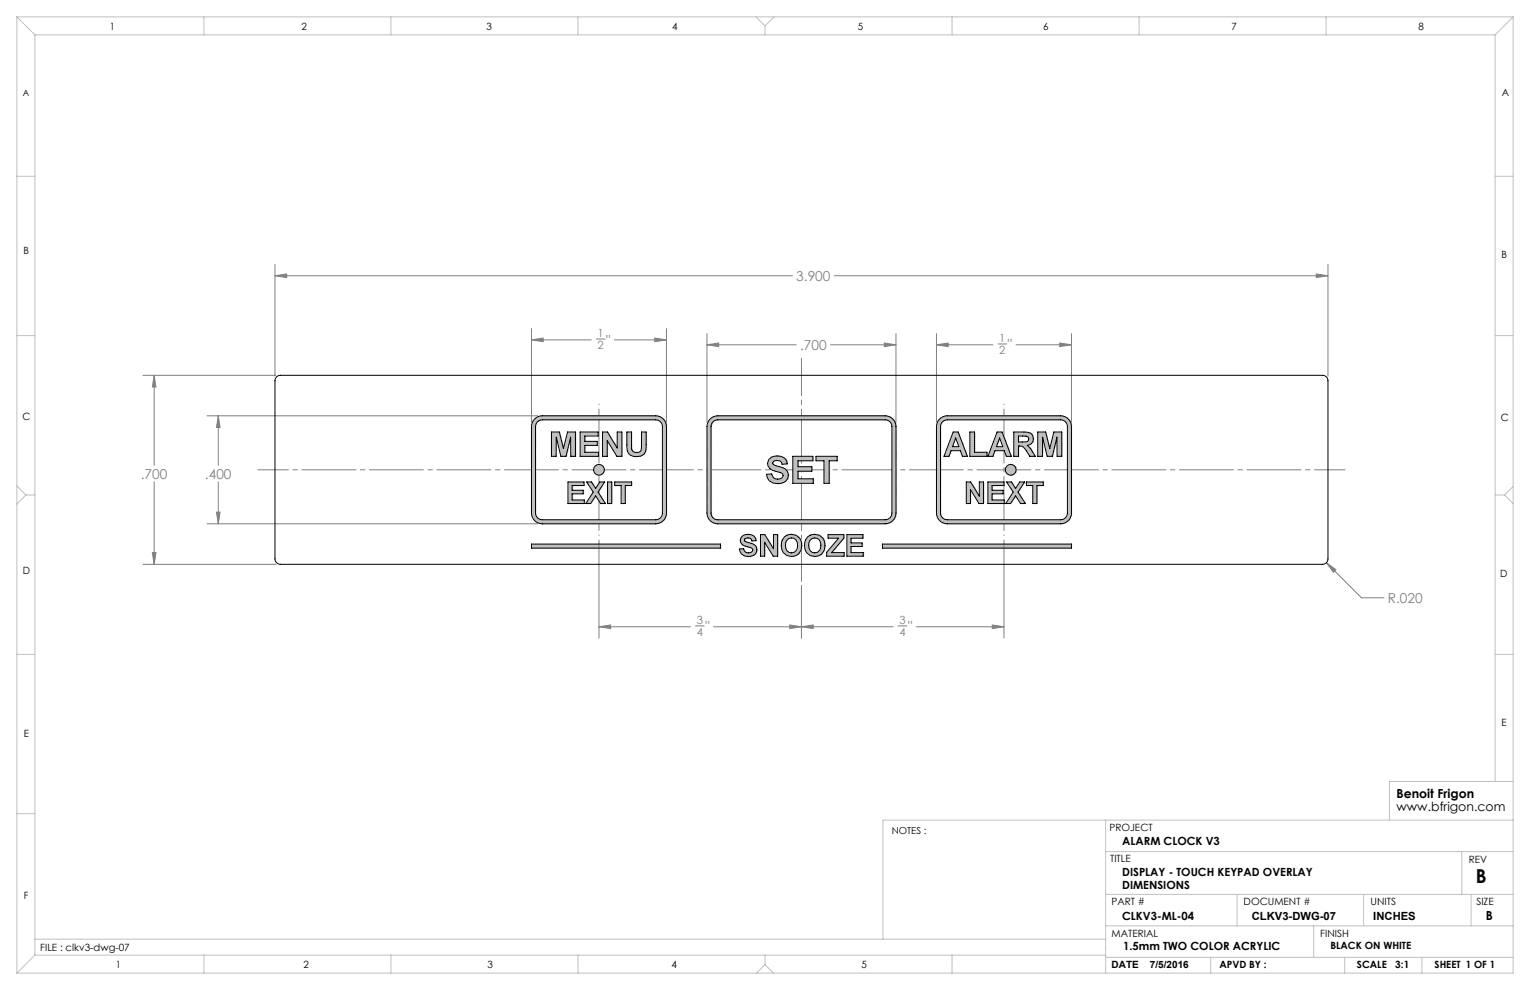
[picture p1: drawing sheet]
<svg xmlns="http://www.w3.org/2000/svg" width="432mm" height="279mm" viewBox="0 0 432 279" stroke-linecap="round" stroke-linejoin="round" font-family="sans-serif">
<defs><g id="words">
<text font-size="5.4" x="416.5" y="249.1">B</text>
<g font-size="3.9" fill="#808080">
<text x="224.7" y="79.3">3.900</text>
<text x="171.1" y="97.2">&quot;</text>
<text x="225.8" y="98.8">.700</text>
<text x="284.5" y="98.6">&quot;</text>
<text x="39.7" y="135.1">.700</text>
<text x="57.8" y="135.1">.400</text>
<text x="391.7" y="170.2">R.020</text>
<text x="199.1" y="178.2">&quot;</text>
<text x="256.3" y="178.2">&quot;</text>
</g>
<g font-size="3.5">
<text x="394.1" y="225.3">Benoit Frigon</text>
<text x="394.1" y="228.8">www.bfrigon.com</text>
<text x="419.3" y="259.7">B</text>
</g>
<g font-size="3.2" fill="#808080">
<text x="168.7" y="95.2">1</text>
<text x="168.7" y="98.4">2</text>
<text x="282" y="96.6">1</text>
<text x="282" y="99.8">2</text>
<text x="196.6" y="176.2">3</text>
<text x="196.6" y="179.4">4</text>
<text x="253.8" y="176.2">3</text>
<text x="253.8" y="179.4">4</text>
</g>
<g font-size="3.2">
<text x="316.7" y="238.4">ALARM CLOCK V3</text>
<text x="316.7" y="247.3">DISPLAY - TOUCH KEYPAD OVERLAY</text>
<text x="316.7" y="250.8">DIMENSIONS</text>
<text x="316.7" y="259.7">CLKV3-ML-04</text>
<text x="353.3" y="259.7">CLKV3-DWG-07</text>
<text x="387.6" y="259.7">INCHES</text>
<text x="317" y="268.2">1.5mm TWO COLOR ACRYLIC</text>
</g>
<g font-size="2.8">
<text x="31" y="8.5">1</text>
<text x="85.1" y="8.5">2</text>
<text x="137.3" y="8.5">3</text>
<text x="189.7" y="8.5">4</text>
<text x="242.1" y="8.5">5</text>
<text x="294.4" y="8.5">6</text>
<text x="347.6" y="8.5">7</text>
<text x="400.3" y="8.5">8</text>
<text x="423.8" y="27.2">A</text>
<text x="6.7" y="71.8">B</text>
<text x="423.8" y="72.8">B</text>
<text x="6.4" y="118.6">C</text>
<text x="423.5" y="118.9">C</text>
<text x="6.5" y="162.1">D</text>
<text x="423.4" y="163">D</text>
<text x="6.7" y="207.9">E</text>
<text x="423.7" y="204.9">E</text>
<text x="313.1" y="234.6">PROJECT</text>
<text x="313.3" y="243.2">TITLE</text>
<text x="414.5" y="243.6">REV</text>
<text x="6.7" y="253.8">F</text>
<text x="313.7" y="255.3">PART #</text>
<text x="351" y="255.3">DOCUMENT #</text>
<text x="386.8" y="255.3">UNITS</text>
<text x="416.7" y="255.3">SIZE</text>
<text x="11.4" y="268.4">FILE : clkv3-dwg-07</text>
<text x="313.7" y="264.6">MATERIAL</text>
<text x="372.6" y="264.5">FINISH</text>
<text x="375.5" y="267.9">BLACK ON WHITE</text>
<text x="32.7" y="273.3">1</text>
<text x="85.7" y="273.3">2</text>
<text x="137.6" y="273.3">3</text>
<text x="189.6" y="273.3">4</text>
<text x="243.2" y="273.2">5</text>
<text x="313.7" y="273.3">DATE</text>
<text x="324.5" y="273.3">7/5/2016</text>
<text x="344.1" y="273.1">APVD BY :</text>
<text x="383" y="273.1">SCALE</text>
<text x="393.8" y="273.1">3:1</text>
<text x="404.9" y="273.1">SHEET 1 OF 1</text>
</g>
<text font-size="2.7" x="251.7" y="235.2">NOTES :</text>
<text font-size="2.5" x="6.4" y="27">A</text>
</g></defs>
<g fill="none" stroke="#808080" stroke-width=".28">
<path d="M77.6 77.8l3.3-.5v1zM77.6 74.7v31.5M77.6 77.8h146M235.5 77.8h139.3M371.5 77.3l3.3 .5-3.3 .5zM374.8 74.7v31.5M150 95.9l3.3-.5v1zM150 92.7v26.4M150 95.9h16.9M168.3 95.7h2.5M173.4 95.9h14.7M184.8 95.4l3.3 .5-3.3 .5z"/>
<path d="M188.1 92.7v26.4M199.5 97.3l3.3-.5v1zM199.5 94.1v25M199.5 97.3h25.2M234.4 97.3h18.5M249.6 96.8l3.3 .5-3.3 .5zM252.9 94.1v25M264.3 97.3l3.3-.5v1zM264.3 97.3h15.9M264.3 94.1v25M281.7 97.1h2.4M286.7 97.3h15.7"/>
<path d="M299.1 96.8l3.3 .5-3.3 .5zM302.4 94.1v25M40.3 105.9h37.6M43.5 105.9l.5 3.3h-1zM43.5 105.9v25.5M58.4 117.4h93.4M61.6 117.4l.5 3.3h-1zM61.6 117.4v14M43.5 136v23.3M61.6 136v11.8M40.3 159.3h37.6M43 156h1l-.5 3.3z"/>
<path d="M58.4 147.8h93.4M61.1 144.5h1l-.5 3.3zM169 152.4v27.7M283.3 152.4v27.7M374.3 158.8l2.7 2-.7 .7zM374.3 158.8l9.9 9.9h6.4M169 176.9l3.3-.5v1zM169 176.9h25.8M196.3 176.6h2.4M201.4 176.9h50.7M222.9 176.4l3.3 .5-3.3 .5zM226.2 176.9l3.3-.5v1z"/>
<path d="M226.2 165.4v14.7M253.5 176.6h2.5M258.6 176.9h24.7M280 176.4l3.3 .5-3.3 .5z"/>
</g>
<path d="M72.8 132.6h306.8" fill="none" stroke="#808080" stroke-width=".28" stroke-dasharray="15.2 1.3 1.3 1.3" stroke-dashoffset="6.6"/>
<path d="M226.2 164.1v-63" fill="none" stroke="#808080" stroke-width=".28" stroke-dasharray="15.2 1.3 1.3 1.3" stroke-dashoffset="4.7"/>
<path d="M169 114v37.1M283.3 151.1v-37.1" fill="none" stroke="#808080" stroke-width=".28" stroke-dasharray="15.2 1.3 1.3 1.3" stroke-dashoffset="-1.4"/>
<g fill="none" stroke="#c0c0c0" stroke-width=".28">
<path d="M4.8 4.8l5 5M4.8 4.8h422.2M4.8 4.8v269.8M9.8 9.8h412.2M9.8 9.8v259.8M57.5 4.8v5M110.3 4.8v5M163.1 4.8v5M213.4 4.8l2.5 2.5M215.9 7.3v2.5M218.4 4.8l-2.5 2.5M268.7 4.8v5"/>
<path d="M321.5 4.8v5M374.3 4.8v5M422 9.8v210.7M427 4.8l-5 5M427 4.8v269.8h-422.2M4.8 49.7h5M422 49.7h5M4.8 94.7h5M422 94.7h5M150.1 119.8h.1M150.3 119.5h.1M150.4 119.2h.1"/>
<path d="M150.4 119.8h.1M150.6 118.9h.1M150.6 119.5h.1M150.7 118.6h.1M150.7 119.2h.1M150.7 119.8h.1M150.9 118.3h.1M150.9 118.9h.1M150.9 119.5h.1M151 118.6h.1M151 119.2h.1M151 119.8h.1"/>
<path d="M151.2 118.3h.1M151.2 118.9h.1M151.2 119.5h.1M151.3 118h.1M151.3 118.6h.1M151.3 119.2h.1M151.5 118.3h.1M151.5 118.9h.1M151.6 118h.1M151.6 118.6h.1M151.8 117.7h.1M151.8 118.3h.1"/>
<path d="M151.8 118.9h.1M151.9 118h.1M151.9 118.6h.1M152.1 117.7h.1M152.1 118.3h.1M152.2 118h.1M152.2 118.6h.1M152.4 117.7h.1M152.4 118.3h.1M152.5 117.4h.1M152.5 118h.1M152.7 117.7h.1"/>
<path d="M152.7 118.3h.1M152.8 117.4h.1M152.8 118h.1M153 117.7h.1M153 118.3h.1M153.1 117.4h.1M153.1 118h.1M153.3 117.7h.1M153.3 118.3h.1M153.4 117.4h.1M153.4 118h.1M153.6 117.7h.1"/>
<path d="M153.6 118.3h.1M153.7 117.4h.1M153.7 118h.1M153.9 117.7h.1M153.9 118.3h.1M154 117.4h.1M154 118h.1M154.2 117.7h.1M154.2 118.3h.1M154.3 117.4h.1M154.3 118h.1M154.5 117.7h.1"/>
<path d="M154.5 118.3h.1M154.6 117.4h.1M154.6 118h.1M154.8 117.7h.1M154.8 118.3h.1M154.9 117.4h.1M154.9 118h.1M155.1 117.7h.1M155.1 118.3h.1M155.2 117.4h.1M155.2 118h.1M155.4 117.7h.1"/>
<path d="M155.4 118.3h.1M155.5 117.4h.1M155.5 118h.1M155.6 117.7h.1M155.6 118.3h.1M155.8 117.4h.1M155.8 118h.1M155.9 117.7h.1M155.9 118.3h.1M156.1 117.4h.1M156.1 118h.1M156.2 117.7h.1"/>
<path d="M156.2 118.3h.1M156.4 117.4h.1M156.4 118h.1M156.5 117.7h.1M156.5 118.3h.1M156.7 117.4h.1M156.7 118h.1M156.8 117.7h.1M156.8 118.3h.1M157 117.4h.1M157 118h.1M157.1 117.7h.1"/>
<path d="M157.1 118.3h.1M157.3 117.4h.1M157.3 118h.1M157.4 117.7h.1M157.4 118.3h.1M157.6 117.4h.1M157.6 118h.1M157.7 117.7h.1M157.7 118.3h.1M157.9 117.4h.1M157.9 118h.1M158 117.7h.1"/>
<path d="M158 118.3h.1M158.2 117.4h.1M158.2 118h.1M158.3 117.7h.1M158.3 118.3h.1M158.5 117.4h.1M158.5 118h.1M158.6 117.7h.1M158.6 118.3h.1M158.8 117.4h.1M158.8 118h.1M158.9 117.7h.1"/>
<path d="M158.9 118.3h.1M159.1 117.4h.1M159.1 118h.1M159.2 117.7h.1M159.2 118.3h.1M159.4 117.4h.1M159.4 118h.1M159.5 117.7h.1M159.5 118.3h.1M159.7 117.4h.1M159.7 118h.1M159.8 117.7h.1"/>
<path d="M159.8 118.3h.1M160 117.4h.1M160 118h.1M160.1 117.7h.1M160.1 118.3h.1M160.3 117.4h.1M160.3 118h.1M160.4 117.7h.1M160.4 118.3h.1M160.6 117.4h.1M160.6 118h.1M160.7 117.7h.1"/>
<path d="M160.7 118.3h.1M160.9 117.4h.1M160.9 118h.1M161 117.7h.1M161 118.3h.1M161.2 117.4h.1M161.2 118h.1M161.3 117.7h.1M161.3 118.3h.1M161.5 117.4h.1M161.5 118h.1M161.6 117.7h.1"/>
<path d="M161.6 118.3h.1M161.8 117.4h.1M161.8 118h.1M161.9 117.7h.1M161.9 118.3h.1M162 117.4h.1M162 118h.1M162.2 117.7h.1M162.2 118.3h.1M162.3 117.4h.1M162.3 118h.1M162.5 117.7h.1"/>
<path d="M162.5 118.3h.1M162.6 117.4h.1M162.6 118h.1M162.8 117.7h.1M162.8 118.3h.1M162.9 117.4h.1M162.9 118h.1M163.1 117.7h.1M163.1 118.3h.1M163.2 117.4h.1M163.2 118h.1M163.4 117.7h.1"/>
<path d="M163.4 118.3h.1M163.5 117.4h.1M163.5 118h.1M163.7 117.7h.1M163.7 118.3h.1M163.8 117.4h.1M163.8 118h.1M164 117.7h.1M164 118.3h.1M164.1 117.4h.1M164.1 118h.1M164.3 117.7h.1"/>
<path d="M164.3 118.3h.1M164.4 117.4h.1M164.4 118h.1M164.6 117.7h.1M164.6 118.3h.1M164.7 117.4h.1M164.7 118h.1M164.9 117.7h.1M164.9 118.3h.1M165 117.4h.1M165 118h.1M165.2 117.7h.1"/>
<path d="M165.2 118.3h.1M165.3 117.4h.1M165.3 118h.1M165.5 117.7h.1M165.5 118.3h.1M165.6 117.4h.1M165.6 118h.1M165.8 117.7h.1M165.8 118.3h.1M165.9 117.4h.1M165.9 118h.1M166.1 117.7h.1"/>
<path d="M166.1 118.3h.1M166.2 117.4h.1M166.2 118h.1M166.4 117.7h.1M166.4 118.3h.1M166.5 117.4h.1M166.5 118h.1M166.7 117.7h.1M166.7 118.3h.1M166.8 117.4h.1M166.8 118h.1M167 117.7h.1"/>
<path d="M167 118.3h.1M167.1 117.4h.1M167.1 118h.1M167.3 117.7h.1M167.3 118.3h.1M167.4 117.4h.1M167.4 118h.1M167.6 117.7h.1M167.6 118.3h.1M167.7 117.4h.1M167.7 118h.1M167.9 117.7h.1"/>
<path d="M167.9 118.3h.1M168 117.4h.1M168 118h.1M168.1 117.7h.1M168.1 118.3h.1M168.3 117.4h.1M168.3 118h.1M168.4 117.7h.1M168.4 118.3h.1M168.6 117.4h.1M168.6 118h.1M168.7 117.7h.1"/>
<path d="M168.7 118.3h.1M168.9 117.4h.1M168.9 118h.1M169 117.7h.1M169 118.3h.1M169.2 117.4h.1M169.2 118h.1M169.3 117.7h.1M169.3 118.3h.1M169.5 117.4h.1M169.5 118h.1M169.6 117.7h.1"/>
<path d="M169.6 118.3h.1M169.8 117.4h.1M169.8 118h.1M169.9 117.7h.1M169.9 118.3h.1M170.1 117.4h.1M170.1 118h.1M170.2 117.7h.1M170.2 118.3h.1M170.4 117.4h.1M170.4 118h.1M170.5 117.7h.1"/>
<path d="M170.5 118.3h.1M170.7 117.4h.1M170.7 118h.1M170.8 117.7h.1M170.8 118.3h.1M171 117.4h.1M171 118h.1M171.1 117.7h.1M171.1 118.3h.1M171.3 117.4h.1M171.3 118h.1M171.4 117.7h.1"/>
<path d="M171.4 118.3h.1M171.6 117.4h.1M171.6 118h.1M171.7 117.7h.1M171.7 118.3h.1M171.9 117.4h.1M171.9 118h.1M172 117.7h.1M172 118.3h.1M172.2 117.4h.1M172.2 118h.1M172.3 117.7h.1"/>
<path d="M172.3 118.3h.1M172.5 117.4h.1M172.5 118h.1M172.6 117.7h.1M172.6 118.3h.1M172.8 117.4h.1M172.8 118h.1M172.9 117.7h.1M172.9 118.3h.1M173.1 117.4h.1M173.1 118h.1M173.2 117.7h.1"/>
<path d="M173.2 118.3h.1M173.4 117.4h.1M173.4 118h.1M173.5 117.7h.1M173.5 118.3h.1M173.7 117.4h.1M173.7 118h.1M173.8 117.7h.1M173.8 118.3h.1M174 117.4h.1M174 118h.1M174.1 117.7h.1"/>
<path d="M174.1 118.3h.1M174.3 117.4h.1M174.3 118h.1M174.4 117.7h.1M174.4 118.3h.1M174.5 117.4h.1M174.5 118h.1M174.7 117.7h.1M174.7 118.3h.1M174.8 117.4h.1M174.8 118h.1M175 117.7h.1"/>
<path d="M175 118.3h.1M175.1 117.4h.1M175.1 118h.1M175.3 117.7h.1M175.3 118.3h.1M175.4 117.4h.1M175.4 118h.1M175.6 117.7h.1M175.6 118.3h.1M175.7 117.4h.1M175.7 118h.1M175.9 117.7h.1"/>
<path d="M175.9 118.3h.1M176 117.4h.1M176 118h.1M176.2 117.7h.1M176.2 118.3h.1M176.3 117.4h.1M176.3 118h.1M176.5 117.7h.1M176.5 118.3h.1M176.6 117.4h.1M176.6 118h.1M176.8 117.7h.1"/>
<path d="M176.8 118.3h.1M176.9 117.4h.1M176.9 118h.1M177.1 117.7h.1M177.1 118.3h.1M177.2 117.4h.1M177.2 118h.1M177.4 117.7h.1M177.4 118.3h.1M177.5 117.4h.1M177.5 118h.1M177.7 117.7h.1"/>
<path d="M177.7 118.3h.1M177.8 117.4h.1M177.8 118h.1M178 117.7h.1M178 118.3h.1M178.1 117.4h.1M178.1 118h.1M178.3 117.7h.1M178.3 118.3h.1M178.4 117.4h.1M178.4 118h.1M178.6 117.7h.1"/>
<path d="M178.6 118.3h.1M178.7 117.4h.1M178.7 118h.1M178.9 117.7h.1M178.9 118.3h.1M179 117.4h.1M179 118h.1M179.2 117.7h.1M179.2 118.3h.1M179.3 117.4h.1M179.3 118h.1M179.5 117.7h.1"/>
<path d="M179.5 118.3h.1M179.6 117.4h.1M179.6 118h.1M179.8 117.7h.1M179.8 118.3h.1M179.9 117.4h.1M179.9 118h.1M180.1 117.7h.1M180.1 118.3h.1M180.2 117.4h.1M180.2 118h.1M180.4 117.7h.1"/>
<path d="M180.4 118.3h.1M180.5 117.4h.1M180.5 118h.1M180.7 117.7h.1M180.7 118.3h.1M180.8 117.4h.1M180.8 118h.1M180.9 117.7h.1M180.9 118.3h.1M181.1 117.4h.1M181.1 118h.1M181.2 117.7h.1"/>
<path d="M181.2 118.3h.1M181.4 117.4h.1M181.4 118h.1M181.5 117.7h.1M181.5 118.3h.1M181.7 117.4h.1M181.7 118h.1M181.8 117.7h.1M181.8 118.3h.1M182 117.4h.1M182 118h.1M182.1 117.7h.1"/>
<path d="M182.1 118.3h.1M182.3 117.4h.1M182.3 118h.1M182.4 117.7h.1M182.4 118.3h.1M182.6 117.4h.1M182.6 118h.1M182.7 117.7h.1M182.7 118.3h.1M182.9 117.4h.1M182.9 118h.1M183 117.7h.1"/>
<path d="M183 118.3h.1M183.2 117.4h.1M183.2 118h.1M183.3 117.7h.1M183.3 118.3h.1M183.5 117.4h.1M183.5 118h.1M183.6 117.7h.1M183.6 118.3h.1M183.8 117.4h.1M183.8 118h.1M183.9 117.7h.1"/>
<path d="M183.9 118.3h.1M184.1 117.4h.1M184.1 118h.1M184.2 117.7h.1M184.2 118.3h.1M184.4 117.4h.1M184.4 118h.1M184.5 117.7h.1M184.5 118.3h.1M184.7 117.4h.1M184.7 118h.1M184.8 117.7h.1"/>
<path d="M184.8 118.3h.1M185 117.4h.1M185 118h.1M185.1 117.7h.1M185.1 118.3h.1M185.3 117.4h.1M185.3 118h.1M185.4 117.7h.1M185.4 118.3h.1M185.6 117.4h.1M185.6 118h.1M185.7 117.7h.1"/>
<path d="M185.7 118.3h.1M185.9 118h.1M185.9 118.6h.1M186 117.7h.1M186 118.3h.1M186.2 118h.1M186.2 118.6h.1M186.3 117.7h.1M186.3 118.3h.1M186.3 118.9h.1M186.5 118h.1M186.5 118.6h.1"/>
<path d="M186.6 118.3h.1M186.6 118.9h.1M186.8 118h.1M186.8 118.6h.1M186.8 119.2h.1M186.9 118.3h.1M186.9 118.9h.1M186.9 119.5h.1M187.1 118.6h.1M187.1 119.2h.1M187.1 119.8h.1M187.2 118.3h.1"/>
<path d="M187.2 118.9h.1M187.2 119.5h.1M187.3 118.6h.1M187.3 119.2h.1M187.3 119.8h.1M187.5 118.9h.1M187.5 119.5h.1M187.6 119.2h.1M187.6 119.8h.1M187.8 119.5h.1M187.9 119.8h.1M199.7 119.5h.1"/>
<path d="M199.9 119.2h.1M199.9 119.8h.1M200 118.9h.1M200 119.5h.1M200.1 118.6h.1M200.1 119.2h.1M200.1 119.8h.1M200.3 118.9h.1M200.3 119.5h.1M200.4 118.6h.1M200.4 119.2h.1M200.4 119.8h.1"/>
<path d="M200.6 118.3h.1M200.6 118.9h.1M200.6 119.5h.1M200.7 118h.1M200.7 118.6h.1M200.7 119.2h.1M200.7 119.8h.1M200.9 118.3h.1M200.9 118.9h.1M200.9 119.5h.1M201 118h.1M201 118.6h.1"/>
<path d="M201 119.2h.1M201.2 117.7h.1M201.2 118.3h.1M201.2 118.9h.1M201.3 118h.1M201.3 118.6h.1M201.5 117.7h.1M201.5 118.3h.1M201.6 118h.1M201.6 118.6h.1M201.8 117.7h.1M201.8 118.3h.1"/>
<path d="M201.9 118h.1M201.9 118.6h.1M202.1 117.7h.1M202.1 118.3h.1M202.2 117.4h.1M202.2 118h.1M202.4 117.7h.1M202.4 118.3h.1M202.5 117.4h.1M202.5 118h.1M202.7 117.7h.1M202.7 118.3h.1"/>
<path d="M202.8 117.4h.1M202.8 118h.1M203 117.7h.1M203 118.3h.1M203.1 117.4h.1M203.1 118h.1M203.3 117.7h.1M203.3 118.3h.1M203.4 117.4h.1M203.4 118h.1M203.6 117.7h.1M203.6 118.3h.1"/>
<path d="M203.7 117.4h.1M203.7 118h.1M203.9 117.7h.1M203.9 118.3h.1M204 117.4h.1M204 118h.1M204.2 117.7h.1M204.2 118.3h.1M204.3 117.4h.1M204.3 118h.1M204.5 117.7h.1M204.5 118.3h.1"/>
<path d="M204.6 117.4h.1M204.6 118h.1M204.8 117.7h.1M204.8 118.3h.1M204.9 117.4h.1M204.9 118h.1M205.1 117.7h.1M205.1 118.3h.1M205.2 117.4h.1M205.2 118h.1M205.4 117.7h.1M205.4 118.3h.1"/>
<path d="M205.5 117.4h.1M205.5 118h.1M205.7 117.7h.1M205.7 118.3h.1M205.8 117.4h.1M205.8 118h.1M206 117.7h.1M206 118.3h.1M206.1 117.4h.1M206.1 118h.1M206.2 117.7h.1M206.2 118.3h.1"/>
<path d="M206.4 117.4h.1M206.4 118h.1M206.5 117.7h.1M206.5 118.3h.1M206.7 117.4h.1M206.7 118h.1M206.8 117.7h.1M206.8 118.3h.1M207 117.4h.1M207 118h.1M207.1 117.7h.1M207.1 118.3h.1"/>
<path d="M207.3 117.4h.1M207.3 118h.1M207.4 117.7h.1M207.4 118.3h.1M207.6 117.4h.1M207.6 118h.1M207.7 117.7h.1M207.7 118.3h.1M207.9 117.4h.1M207.9 118h.1M208 117.7h.1M208 118.3h.1"/>
<path d="M208.2 117.4h.1M208.2 118h.1M208.3 117.7h.1M208.3 118.3h.1M208.5 117.4h.1M208.5 118h.1M208.6 117.7h.1M208.6 118.3h.1M208.8 117.4h.1M208.8 118h.1M208.9 117.7h.1M208.9 118.3h.1"/>
<path d="M209.1 117.4h.1M209.1 118h.1M209.2 117.7h.1M209.2 118.3h.1M209.4 117.4h.1M209.4 118h.1M209.5 117.7h.1M209.5 118.3h.1M209.7 117.4h.1M209.7 118h.1M209.8 117.7h.1M209.8 118.3h.1"/>
<path d="M210 117.4h.1M210 118h.1M210.1 117.7h.1M210.1 118.3h.1M210.3 117.4h.1M210.3 118h.1M210.4 117.7h.1M210.4 118.3h.1M210.6 117.4h.1M210.6 118h.1M210.7 117.7h.1M210.7 118.3h.1"/>
<path d="M210.9 117.4h.1M210.9 118h.1M211 117.7h.1M211 118.3h.1M211.2 117.4h.1M211.2 118h.1M211.3 117.7h.1M211.3 118.3h.1M211.5 117.4h.1M211.5 118h.1M211.6 117.7h.1M211.6 118.3h.1"/>
<path d="M211.8 117.4h.1M211.8 118h.1M211.9 117.7h.1M211.9 118.3h.1M212.1 117.4h.1M212.1 118h.1M212.2 117.7h.1M212.2 118.3h.1M212.4 117.4h.1M212.4 118h.1M212.5 117.7h.1M212.5 118.3h.1"/>
<path d="M212.6 117.4h.1M212.6 118h.1M212.8 117.7h.1M212.8 118.3h.1M212.9 117.4h.1M212.9 118h.1M213.1 117.7h.1M213.1 118.3h.1M213.2 117.4h.1M213.2 118h.1M213.4 117.7h.1M213.4 118.3h.1"/>
<path d="M213.5 117.4h.1M213.5 118h.1M213.7 117.7h.1M213.7 118.3h.1M213.8 117.4h.1M213.8 118h.1M214 117.7h.1M214 118.3h.1M214.1 117.4h.1M214.1 118h.1M214.3 117.7h.1M214.3 118.3h.1"/>
<path d="M214.4 117.4h.1M214.4 118h.1M214.6 117.7h.1M214.6 118.3h.1M214.7 117.4h.1M214.7 118h.1M214.9 117.7h.1M214.9 118.3h.1M215 117.4h.1M215 118h.1M215.2 117.7h.1M215.2 118.3h.1"/>
<path d="M215.3 117.4h.1M215.3 118h.1M215.5 117.7h.1M215.5 118.3h.1M215.6 117.4h.1M215.6 118h.1M215.8 117.7h.1M215.8 118.3h.1M215.9 117.4h.1M215.9 118h.1M216.1 117.7h.1M216.1 118.3h.1"/>
<path d="M216.2 117.4h.1M216.2 118h.1M216.4 117.7h.1M216.4 118.3h.1M216.5 117.4h.1M216.5 118h.1M216.7 117.7h.1M216.7 118.3h.1M216.8 117.4h.1M216.8 118h.1M217 117.7h.1M217 118.3h.1"/>
<path d="M217.1 117.4h.1M217.1 118h.1M217.3 117.7h.1M217.3 118.3h.1M217.4 117.4h.1M217.4 118h.1M217.6 117.7h.1M217.6 118.3h.1M217.7 117.4h.1M217.7 118h.1M217.9 117.7h.1M217.9 118.3h.1"/>
<path d="M218 117.4h.1M218 118h.1M218.2 117.7h.1M218.2 118.3h.1M218.3 117.4h.1M218.3 118h.1M218.5 117.7h.1M218.5 118.3h.1M218.6 117.4h.1M218.6 118h.1M218.8 117.7h.1M218.8 118.3h.1"/>
<path d="M218.9 117.4h.1M218.9 118h.1M219 117.7h.1M219 118.3h.1M219.2 117.4h.1M219.2 118h.1M219.3 117.7h.1M219.3 118.3h.1M219.5 117.4h.1M219.5 118h.1M219.6 117.7h.1M219.6 118.3h.1"/>
<path d="M219.8 117.4h.1M219.8 118h.1M219.9 117.7h.1M219.9 118.3h.1M220.1 117.4h.1M220.1 118h.1M220.2 117.7h.1M220.2 118.3h.1M220.4 117.4h.1M220.4 118h.1M220.5 117.7h.1M220.5 118.3h.1"/>
<path d="M220.7 117.4h.1M220.7 118h.1M220.8 117.7h.1M220.8 118.3h.1M221 117.4h.1M221 118h.1M221.1 117.7h.1M221.1 118.3h.1M221.3 117.4h.1M221.3 118h.1M221.4 117.7h.1M221.4 118.3h.1"/>
<path d="M221.6 117.4h.1M221.6 118h.1M221.7 117.7h.1M221.7 118.3h.1M221.9 117.4h.1M221.9 118h.1M222 117.7h.1M222 118.3h.1M222.2 117.4h.1M222.2 118h.1M222.3 117.7h.1M222.3 118.3h.1"/>
<path d="M222.5 117.4h.1M222.5 118h.1M222.6 117.7h.1M222.6 118.3h.1M222.8 117.4h.1M222.8 118h.1M222.9 117.7h.1M222.9 118.3h.1M223.1 117.4h.1M223.1 118h.1M223.2 117.7h.1M223.2 118.3h.1"/>
<path d="M223.4 117.4h.1M223.4 118h.1M223.5 117.7h.1M223.5 118.3h.1M223.7 117.4h.1M223.7 118h.1M223.8 117.7h.1M223.8 118.3h.1M224 117.4h.1M224 118h.1M224.1 117.7h.1M224.1 118.3h.1"/>
<path d="M224.3 117.4h.1M224.3 118h.1M224.4 117.7h.1M224.4 118.3h.1M224.6 117.4h.1M224.6 118h.1M224.7 117.7h.1M224.7 118.3h.1M224.9 117.4h.1M224.9 118h.1M225 117.7h.1M225 118.3h.1"/>
<path d="M225.2 117.4h.1M225.2 118h.1M225.3 117.7h.1M225.3 118.3h.1M225.4 117.4h.1M225.4 118h.1M225.6 117.7h.1M225.6 118.3h.1M225.7 117.4h.1M225.7 118h.1M225.9 117.7h.1M225.9 118.3h.1"/>
<path d="M226 117.4h.1M226 118h.1M226.2 117.7h.1M226.2 118.3h.1M226.3 117.4h.1M226.3 118h.1M226.5 117.7h.1M226.5 118.3h.1M226.6 117.4h.1M226.6 118h.1M226.8 117.7h.1M226.8 118.3h.1"/>
<path d="M226.9 117.4h.1M226.9 118h.1M227.1 117.7h.1M227.1 118.3h.1M227.2 117.4h.1M227.2 118h.1M227.4 117.7h.1M227.4 118.3h.1M227.5 117.4h.1M227.5 118h.1M227.7 117.7h.1M227.7 118.3h.1"/>
<path d="M227.8 117.4h.1M227.8 118h.1M228 117.7h.1M228 118.3h.1M228.1 117.4h.1M228.1 118h.1M228.3 117.7h.1M228.3 118.3h.1M228.4 117.4h.1M228.4 118h.1M228.6 117.7h.1M228.6 118.3h.1"/>
<path d="M228.7 117.4h.1M228.7 118h.1M228.9 117.7h.1M228.9 118.3h.1M229 117.4h.1M229 118h.1M229.2 117.7h.1M229.2 118.3h.1M229.3 117.4h.1M229.3 118h.1M229.5 117.7h.1M229.5 118.3h.1"/>
<path d="M229.6 117.4h.1M229.6 118h.1M229.8 117.7h.1M229.8 118.3h.1M229.9 117.4h.1M229.9 118h.1M230.1 117.7h.1M230.1 118.3h.1M230.2 117.4h.1M230.2 118h.1M230.4 117.7h.1M230.4 118.3h.1"/>
<path d="M230.5 117.4h.1M230.5 118h.1M230.7 117.7h.1M230.7 118.3h.1M230.8 117.4h.1M230.8 118h.1M231 117.7h.1M231 118.3h.1M231.1 117.4h.1M231.1 118h.1M231.3 117.7h.1M231.3 118.3h.1"/>
<path d="M231.4 117.4h.1M231.4 118h.1M231.6 117.7h.1M231.6 118.3h.1M231.7 117.4h.1M231.7 118h.1M231.8 117.7h.1M231.8 118.3h.1M232 117.4h.1M232 118h.1M232.1 117.7h.1M232.1 118.3h.1"/>
<path d="M232.3 117.4h.1M232.3 118h.1M232.4 117.7h.1M232.4 118.3h.1M232.6 117.4h.1M232.6 118h.1M232.7 117.7h.1M232.7 118.3h.1M232.9 117.4h.1M232.9 118h.1M233 117.7h.1M233 118.3h.1"/>
<path d="M233.2 117.4h.1M233.2 118h.1M233.3 117.7h.1M233.3 118.3h.1M233.5 117.4h.1M233.5 118h.1M233.6 117.7h.1M233.6 118.3h.1M233.8 117.4h.1M233.8 118h.1M233.9 117.7h.1M233.9 118.3h.1"/>
<path d="M234.1 117.4h.1M234.1 118h.1M234.2 117.7h.1M234.2 118.3h.1M234.4 117.4h.1M234.4 118h.1M234.5 117.7h.1M234.5 118.3h.1M234.7 117.4h.1M234.7 118h.1M234.8 117.7h.1M234.8 118.3h.1"/>
<path d="M235 117.4h.1M235 118h.1M235.1 117.7h.1M235.1 118.3h.1M235.3 117.4h.1M235.3 118h.1M235.4 117.7h.1M235.4 118.3h.1M235.6 117.4h.1M235.6 118h.1M235.7 117.7h.1M235.7 118.3h.1"/>
<path d="M235.9 117.4h.1M235.9 118h.1M236 117.7h.1M236 118.3h.1M236.2 117.4h.1M236.2 118h.1M236.3 117.7h.1M236.3 118.3h.1M236.5 117.4h.1M236.5 118h.1M236.6 117.7h.1M236.6 118.3h.1"/>
<path d="M236.8 117.4h.1M236.8 118h.1M236.9 117.7h.1M236.9 118.3h.1M237.1 117.4h.1M237.1 118h.1M237.2 117.7h.1M237.2 118.3h.1M237.4 117.4h.1M237.4 118h.1M237.5 117.7h.1M237.5 118.3h.1"/>
<path d="M237.7 117.4h.1M237.7 118h.1M237.8 117.7h.1M237.8 118.3h.1M238 117.4h.1M238 118h.1M238.1 117.7h.1M238.1 118.3h.1M238.2 117.4h.1M238.2 118h.1M238.4 117.7h.1M238.4 118.3h.1"/>
<path d="M238.5 117.4h.1M238.5 118h.1M238.7 117.7h.1M238.7 118.3h.1M238.8 117.4h.1M238.8 118h.1M239 117.7h.1M239 118.3h.1M239.1 117.4h.1M239.1 118h.1M239.3 117.7h.1M239.3 118.3h.1"/>
<path d="M239.4 117.4h.1M239.4 118h.1M239.6 117.7h.1M239.6 118.3h.1M239.7 117.4h.1M239.7 118h.1M239.9 117.7h.1M239.9 118.3h.1M240 117.4h.1M240 118h.1M240.2 117.7h.1M240.2 118.3h.1"/>
<path d="M240.3 117.4h.1M240.3 118h.1M240.5 117.7h.1M240.5 118.3h.1M240.6 117.4h.1M240.6 118h.1M240.8 117.7h.1M240.8 118.3h.1M240.9 117.4h.1M240.9 118h.1M241.1 117.7h.1M241.1 118.3h.1"/>
<path d="M241.2 117.4h.1M241.2 118h.1M241.4 117.7h.1M241.4 118.3h.1M241.5 117.4h.1M241.5 118h.1M241.7 117.7h.1M241.7 118.3h.1M241.8 117.4h.1M241.8 118h.1M242 117.7h.1M242 118.3h.1"/>
<path d="M242.1 117.4h.1M242.1 118h.1M242.3 117.7h.1M242.3 118.3h.1M242.4 117.4h.1M242.4 118h.1M242.6 117.7h.1M242.6 118.3h.1M242.7 117.4h.1M242.7 118h.1M242.9 117.7h.1M242.9 118.3h.1"/>
<path d="M243 117.4h.1M243 118h.1M243.2 117.7h.1M243.2 118.3h.1M243.3 117.4h.1M243.3 118h.1M243.5 117.7h.1M243.5 118.3h.1M243.6 117.4h.1M243.6 118h.1M243.8 117.7h.1M243.8 118.3h.1"/>
<path d="M243.9 117.4h.1M243.9 118h.1M244.1 117.7h.1M244.1 118.3h.1M244.2 117.4h.1M244.2 118h.1M244.3 117.7h.1M244.3 118.3h.1M244.5 117.4h.1M244.5 118h.1M244.6 117.7h.1M244.6 118.3h.1"/>
<path d="M244.8 117.4h.1M244.8 118h.1M244.9 117.7h.1M244.9 118.3h.1M245.1 117.4h.1M245.1 118h.1M245.2 117.7h.1M245.2 118.3h.1M245.4 117.4h.1M245.4 118h.1M245.5 117.7h.1M245.5 118.3h.1"/>
<path d="M245.7 117.4h.1M245.7 118h.1M245.8 117.7h.1M245.8 118.3h.1M246 117.4h.1M246 118h.1M246.1 117.7h.1M246.1 118.3h.1M246.3 117.4h.1M246.3 118h.1M246.4 117.7h.1M246.4 118.3h.1"/>
<path d="M246.6 117.4h.1M246.6 118h.1M246.7 117.7h.1M246.7 118.3h.1M246.9 117.4h.1M246.9 118h.1M247 117.7h.1M247 118.3h.1M247.2 117.4h.1M247.2 118h.1M247.3 117.7h.1M247.3 118.3h.1"/>
<path d="M247.5 117.4h.1M247.5 118h.1M247.6 117.7h.1M247.6 118.3h.1M247.8 117.4h.1M247.8 118h.1M247.9 117.7h.1M247.9 118.3h.1M248.1 117.4h.1M248.1 118h.1M248.2 117.7h.1M248.2 118.3h.1"/>
<path d="M248.4 117.4h.1M248.4 118h.1M248.5 117.7h.1M248.5 118.3h.1M248.7 117.4h.1M248.7 118h.1M248.8 117.7h.1M248.8 118.3h.1M249 117.4h.1M249 118h.1M249.1 117.7h.1M249.1 118.3h.1"/>
<path d="M249.3 117.4h.1M249.3 118h.1M249.4 117.7h.1M249.4 118.3h.1M249.6 117.4h.1M249.6 118h.1M249.7 117.7h.1M249.7 118.3h.1M249.9 117.4h.1M249.9 118h.1M250 117.7h.1M250 118.3h.1"/>
<path d="M250.2 117.4h.1M250.2 118h.1M250.3 117.7h.1M250.3 118.3h.1M250.5 118h.1M250.5 118.6h.1M250.6 117.7h.1M250.6 118.3h.1M250.7 118h.1M250.7 118.6h.1M250.9 117.7h.1M250.9 118.3h.1"/>
<path d="M251 118h.1M251 118.6h.1M251.2 117.7h.1M251.2 118.3h.1M251.2 118.9h.1M251.3 118h.1M251.3 118.6h.1M251.3 119.2h.1M251.5 118.3h.1M251.5 118.9h.1M251.5 119.5h.1M251.6 118h.1"/>
<path d="M251.6 118.6h.1M251.6 119.2h.1M251.6 119.8h.1M251.8 118.3h.1M251.8 118.9h.1M251.8 119.5h.1M251.9 118.6h.1M251.9 119.2h.1M251.9 119.8h.1M252.1 118.9h.1M252.1 119.5h.1M252.2 118.6h.1"/>
<path d="M252.2 119.2h.1M252.2 119.8h.1M252.4 118.9h.1M252.4 119.5h.1M252.5 119.2h.1M252.5 119.8h.1M252.7 119.5h.1M264.4 119.8h.1M264.6 119.5h.1M264.7 119.2h.1M264.7 119.8h.1M264.9 118.9h.1"/>
<path d="M264.9 119.5h.1M265 118.6h.1M265 119.2h.1M265 119.8h.1M265.2 118.3h.1M265.2 118.9h.1M265.2 119.5h.1M265.3 118.6h.1M265.3 119.2h.1M265.3 119.8h.1M265.5 118.3h.1M265.5 118.9h.1"/>
<path d="M265.5 119.5h.1M265.6 118h.1M265.6 118.6h.1M265.6 119.2h.1M265.8 118.3h.1M265.8 118.9h.1M265.9 118h.1M265.9 118.6h.1M266.1 117.7h.1M266.1 118.3h.1M266.1 118.9h.1M266.2 118h.1"/>
<path d="M266.2 118.6h.1M266.4 117.7h.1M266.4 118.3h.1M266.5 118h.1M266.5 118.6h.1M266.7 117.7h.1M266.7 118.3h.1M266.8 117.4h.1M266.8 118h.1M267 117.7h.1M267 118.3h.1M267.1 117.4h.1"/>
<path d="M267.1 118h.1M267.3 117.7h.1M267.3 118.3h.1M267.4 117.4h.1M267.4 118h.1M267.6 117.7h.1M267.6 118.3h.1M267.7 117.4h.1M267.7 118h.1M267.9 117.7h.1M267.9 118.3h.1M268 117.4h.1"/>
<path d="M268 118h.1M268.2 117.7h.1M268.2 118.3h.1M268.3 117.4h.1M268.3 118h.1M268.5 117.7h.1M268.5 118.3h.1M268.6 117.4h.1M268.6 118h.1M268.8 117.7h.1M268.8 118.3h.1M268.9 117.4h.1"/>
<path d="M268.9 118h.1M269.1 117.7h.1M269.1 118.3h.1M269.2 117.4h.1M269.2 118h.1M269.4 117.7h.1M269.4 118.3h.1M269.5 117.4h.1M269.5 118h.1M269.7 117.7h.1M269.7 118.3h.1M269.8 117.4h.1"/>
<path d="M269.8 118h.1M269.9 117.7h.1M269.9 118.3h.1M270.1 117.4h.1M270.1 118h.1M270.2 117.7h.1M270.2 118.3h.1M270.4 117.4h.1M270.4 118h.1M270.5 117.7h.1M270.5 118.3h.1M270.7 117.4h.1"/>
<path d="M270.7 118h.1M270.8 117.7h.1M270.8 118.3h.1M271 117.4h.1M271 118h.1M271.1 117.7h.1M271.1 118.3h.1M271.3 117.4h.1M271.3 118h.1M271.4 117.7h.1M271.4 118.3h.1M271.6 117.4h.1"/>
<path d="M271.6 118h.1M271.7 117.7h.1M271.7 118.3h.1M271.9 117.4h.1M271.9 118h.1M272 117.7h.1M272 118.3h.1M272.2 117.4h.1M272.2 118h.1M272.3 117.7h.1M272.3 118.3h.1M272.5 117.4h.1"/>
<path d="M272.5 118h.1M272.6 117.7h.1M272.6 118.3h.1M272.8 117.4h.1M272.8 118h.1M272.9 117.7h.1M272.9 118.3h.1M273.1 117.4h.1M273.1 118h.1M273.2 117.7h.1M273.2 118.3h.1M273.4 117.4h.1"/>
<path d="M273.4 118h.1M273.5 117.7h.1M273.5 118.3h.1M273.7 117.4h.1M273.7 118h.1M273.8 117.7h.1M273.8 118.3h.1M274 117.4h.1M274 118h.1M274.1 117.7h.1M274.1 118.3h.1M274.3 117.4h.1"/>
<path d="M274.3 118h.1M274.4 117.7h.1M274.4 118.3h.1M274.6 117.4h.1M274.6 118h.1M274.7 117.7h.1M274.7 118.3h.1M274.9 117.4h.1M274.9 118h.1M275 117.7h.1M275 118.3h.1M275.2 117.4h.1"/>
<path d="M275.2 118h.1M275.3 117.7h.1M275.3 118.3h.1M275.5 117.4h.1M275.5 118h.1M275.6 117.7h.1M275.6 118.3h.1M275.8 117.4h.1M275.8 118h.1M275.9 117.7h.1M275.9 118.3h.1M276.1 117.4h.1"/>
<path d="M276.1 118h.1M276.2 117.7h.1M276.2 118.3h.1M276.3 117.4h.1M276.3 118h.1M276.5 117.7h.1M276.5 118.3h.1M276.6 117.4h.1M276.6 118h.1M276.8 117.7h.1M276.8 118.3h.1M276.9 117.4h.1"/>
<path d="M276.9 118h.1M277.1 117.7h.1M277.1 118.3h.1M277.2 117.4h.1M277.2 118h.1M277.4 117.7h.1M277.4 118.3h.1M277.5 117.4h.1M277.5 118h.1M277.7 117.7h.1M277.7 118.3h.1M277.8 117.4h.1"/>
<path d="M277.8 118h.1M278 117.7h.1M278 118.3h.1M278.1 117.4h.1M278.1 118h.1M278.3 117.7h.1M278.3 118.3h.1M278.4 117.4h.1M278.4 118h.1M278.6 117.7h.1M278.6 118.3h.1M278.7 117.4h.1"/>
<path d="M278.7 118h.1M278.9 117.7h.1M278.9 118.3h.1M279 117.4h.1M279 118h.1M279.2 117.7h.1M279.2 118.3h.1M279.3 117.4h.1M279.3 118h.1M279.5 117.7h.1M279.5 118.3h.1M279.6 117.4h.1"/>
<path d="M279.6 118h.1M279.8 117.7h.1M279.8 118.3h.1M279.9 117.4h.1M279.9 118h.1M280.1 117.7h.1M280.1 118.3h.1M280.2 117.4h.1M280.2 118h.1M280.4 117.7h.1M280.4 118.3h.1M280.5 117.4h.1"/>
<path d="M280.5 118h.1M280.7 117.7h.1M280.7 118.3h.1M280.8 117.4h.1M280.8 118h.1M281 117.7h.1M281 118.3h.1M281.1 117.4h.1M281.1 118h.1M281.3 117.7h.1M281.3 118.3h.1M281.4 117.4h.1"/>
<path d="M281.4 118h.1M281.6 117.7h.1M281.6 118.3h.1M281.7 117.4h.1M281.7 118h.1M281.9 117.7h.1M281.9 118.3h.1M282 117.4h.1M282 118h.1M282.2 117.7h.1M282.2 118.3h.1M282.3 117.4h.1"/>
<path d="M282.3 118h.1M282.4 117.7h.1M282.4 118.3h.1M282.6 117.4h.1M282.6 118h.1M282.7 117.7h.1M282.7 118.3h.1M282.9 117.4h.1M282.9 118h.1M283 117.7h.1M283 118.3h.1M283.2 117.4h.1"/>
<path d="M283.2 118h.1M283.3 117.7h.1M283.3 118.3h.1M283.5 117.4h.1M283.5 118h.1M283.6 117.7h.1M283.6 118.3h.1M283.8 117.4h.1M283.8 118h.1M283.9 117.7h.1M283.9 118.3h.1M284.1 117.4h.1"/>
<path d="M284.1 118h.1M284.2 117.7h.1M284.2 118.3h.1M284.4 117.4h.1M284.4 118h.1M284.5 117.7h.1M284.5 118.3h.1M284.7 117.4h.1M284.7 118h.1M284.8 117.7h.1M284.8 118.3h.1M285 117.4h.1"/>
<path d="M285 118h.1M285.1 117.7h.1M285.1 118.3h.1M285.3 117.4h.1M285.3 118h.1M285.4 117.7h.1M285.4 118.3h.1M285.6 117.4h.1M285.6 118h.1M285.7 117.7h.1M285.7 118.3h.1M285.9 117.4h.1"/>
<path d="M285.9 118h.1M286 117.7h.1M286 118.3h.1M286.2 117.4h.1M286.2 118h.1M286.3 117.7h.1M286.3 118.3h.1M286.5 117.4h.1M286.5 118h.1M286.6 117.7h.1M286.6 118.3h.1M286.8 117.4h.1"/>
<path d="M286.8 118h.1M286.9 117.7h.1M286.9 118.3h.1M287.1 117.4h.1M287.1 118h.1M287.2 117.7h.1M287.2 118.3h.1M287.4 117.4h.1M287.4 118h.1M287.5 117.7h.1M287.5 118.3h.1M287.7 117.4h.1"/>
<path d="M287.7 118h.1M287.8 117.7h.1M287.8 118.3h.1M288 117.4h.1M288 118h.1M288.1 117.7h.1M288.1 118.3h.1M288.3 117.4h.1M288.3 118h.1M288.4 117.7h.1M288.4 118.3h.1M288.6 117.4h.1"/>
<path d="M288.6 118h.1M288.7 117.7h.1M288.7 118.3h.1M288.8 117.4h.1M288.8 118h.1M289 117.7h.1M289 118.3h.1M289.1 117.4h.1M289.1 118h.1M289.3 117.7h.1M289.3 118.3h.1M289.4 117.4h.1"/>
<path d="M289.4 118h.1M289.6 117.7h.1M289.6 118.3h.1M289.7 117.4h.1M289.7 118h.1M289.9 117.7h.1M289.9 118.3h.1M290 117.4h.1M290 118h.1M290.2 117.7h.1M290.2 118.3h.1M290.3 117.4h.1"/>
<path d="M290.3 118h.1M290.5 117.7h.1M290.5 118.3h.1M290.6 117.4h.1M290.6 118h.1M290.8 117.7h.1M290.8 118.3h.1M290.9 117.4h.1M290.9 118h.1M291.1 117.7h.1M291.1 118.3h.1M291.2 117.4h.1"/>
<path d="M291.2 118h.1M291.4 117.7h.1M291.4 118.3h.1M291.5 117.4h.1M291.5 118h.1M291.7 117.7h.1M291.7 118.3h.1M291.8 117.4h.1M291.8 118h.1M292 117.7h.1M292 118.3h.1M292.1 117.4h.1"/>
<path d="M292.1 118h.1M292.3 117.7h.1M292.3 118.3h.1M292.4 117.4h.1M292.4 118h.1M292.6 117.7h.1M292.6 118.3h.1M292.7 117.4h.1M292.7 118h.1M292.9 117.7h.1M292.9 118.3h.1M293 117.4h.1"/>
<path d="M293 118h.1M293.2 117.7h.1M293.2 118.3h.1M293.3 117.4h.1M293.3 118h.1M293.5 117.7h.1M293.5 118.3h.1M293.6 117.4h.1M293.6 118h.1M293.8 117.7h.1M293.8 118.3h.1M293.9 117.4h.1"/>
<path d="M293.9 118h.1M294.1 117.7h.1M294.1 118.3h.1M294.2 117.4h.1M294.2 118h.1M294.4 117.7h.1M294.4 118.3h.1M294.5 117.4h.1M294.5 118h.1M294.7 117.7h.1M294.7 118.3h.1M294.8 117.4h.1"/>
<path d="M294.8 118h.1M295 117.7h.1M295 118.3h.1M295.1 117.4h.1M295.1 118h.1M295.2 117.7h.1M295.2 118.3h.1M295.4 117.4h.1M295.4 118h.1M295.5 117.7h.1M295.5 118.3h.1M295.7 117.4h.1"/>
<path d="M295.7 118h.1M295.8 117.7h.1M295.8 118.3h.1M296 117.4h.1M296 118h.1M296.1 117.7h.1M296.1 118.3h.1M296.3 117.4h.1M296.3 118h.1M296.4 117.7h.1M296.4 118.3h.1M296.6 117.4h.1"/>
<path d="M296.6 118h.1M296.7 117.7h.1M296.7 118.3h.1M296.9 117.4h.1M296.9 118h.1M297 117.7h.1M297 118.3h.1M297.2 117.4h.1M297.2 118h.1M297.3 117.7h.1M297.3 118.3h.1M297.5 117.4h.1"/>
<path d="M297.5 118h.1M297.6 117.7h.1M297.6 118.3h.1M297.8 117.4h.1M297.8 118h.1M297.9 117.7h.1M297.9 118.3h.1M298.1 117.4h.1M298.1 118h.1M298.2 117.7h.1M298.2 118.3h.1M298.4 117.4h.1"/>
<path d="M298.4 118h.1M298.5 117.7h.1M298.5 118.3h.1M298.7 117.4h.1M298.7 118h.1M298.8 117.7h.1M298.8 118.3h.1M299 117.4h.1M299 118h.1M299.1 117.7h.1M299.1 118.3h.1M299.3 117.4h.1"/>
<path d="M299.3 118h.1M299.4 117.7h.1M299.4 118.3h.1M299.6 117.4h.1M299.6 118h.1M299.7 117.7h.1M299.7 118.3h.1M299.9 117.4h.1M299.9 118h.1M300 117.7h.1M300 118.3h.1M300.2 118h.1"/>
<path d="M300.2 118.6h.1M300.3 117.7h.1M300.3 118.3h.1M300.5 118h.1M300.5 118.6h.1M300.6 117.7h.1M300.6 118.3h.1M300.6 118.9h.1M300.8 118h.1M300.8 118.6h.1M300.9 118.3h.1M300.9 118.9h.1"/>
<path d="M301.1 118h.1M301.1 118.6h.1M301.1 119.2h.1M301.2 118.3h.1M301.2 118.9h.1M301.2 119.5h.1M301.4 118.6h.1M301.4 119.2h.1M301.4 119.8h.1M301.5 118.3h.1M301.5 118.9h.1M301.5 119.5h.1"/>
<path d="M301.6 118.6h.1M301.6 119.2h.1M301.6 119.8h.1M301.8 118.9h.1M301.8 119.5h.1M301.9 119.2h.1M301.9 119.8h.1M302.1 119.5h.1M302.2 119.8h.1M4.8 137.1l2.5 2.6M7.3 139.7l-2.5 2.6M7.3 139.7h2.5"/>
<path d="M150 120.7h.1M150 121.3h.1M150 121.9h.1M150 122.5h.1M150 123.1h.1M150 123.7h.1M150 124.3h.1M150 124.9h.1M150 125.4h.1M150 126h.1M150 126.6h.1M150 127.2h.1"/>
<path d="M150 127.8h.1M150 128.4h.1M150 129h.1M150 129.6h.1M150 130.2h.1M150 130.8h.1M150 131.4h.1M150 132h.1M150 132.6h.1M150 133.2h.1M150 133.8h.1M150 134.4h.1"/>
<path d="M150 135h.1M150 135.6h.1M150 136.2h.1M150 136.8h.1M150 137.4h.1M150 137.9h.1M150 138.5h.1M150 139.1h.1M150 139.7h.1M150.1 120.4h.1M150.1 121h.1M150.1 121.6h.1"/>
<path d="M150.1 122.2h.1M150.1 122.8h.1M150.1 123.4h.1M150.1 124h.1M150.1 124.6h.1M150.1 125.1h.1M150.1 125.7h.1M150.1 126.3h.1M150.1 126.9h.1M150.1 127.5h.1M150.1 128.1h.1M150.1 128.7h.1"/>
<path d="M150.1 129.3h.1M150.1 129.9h.1M150.1 130.5h.1M150.1 131.1h.1M150.1 131.7h.1M150.1 132.3h.1M150.1 132.9h.1M150.1 133.5h.1M150.1 134.1h.1M150.1 134.7h.1M150.1 135.3h.1M150.1 135.9h.1"/>
<path d="M150.1 136.5h.1M150.1 137.1h.1M150.1 137.7h.1M150.1 138.2h.1M150.1 138.8h.1M150.1 139.4h.1M150.3 120.1h.1M150.3 120.7h.1M150.3 121.3h.1M150.3 121.9h.1M150.3 122.5h.1M150.3 123.1h.1"/>
<path d="M150.3 123.7h.1M150.3 124.3h.1M150.3 124.9h.1M150.3 125.4h.1M150.3 126h.1M150.3 126.6h.1M150.3 127.2h.1M150.3 127.8h.1M150.3 128.4h.1M150.3 129h.1M150.3 129.6h.1M150.3 130.2h.1"/>
<path d="M150.3 130.8h.1M150.3 131.4h.1M150.3 132h.1M150.3 132.6h.1M150.3 133.2h.1M150.3 133.8h.1M150.3 134.4h.1M150.3 135h.1M150.3 135.6h.1M150.3 136.2h.1M150.3 136.8h.1M150.3 137.4h.1"/>
<path d="M150.3 137.9h.1M150.3 138.5h.1M150.3 139.1h.1M150.3 139.7h.1M150.4 120.4h.1M150.4 121h.1M150.4 121.6h.1M150.4 122.2h.1M150.4 122.8h.1M150.4 123.4h.1M150.4 124h.1M150.4 124.6h.1"/>
<path d="M150.4 125.1h.1M150.4 125.7h.1M150.4 126.3h.1M150.4 126.9h.1M150.4 127.5h.1M150.4 128.1h.1M150.4 128.7h.1M150.4 129.3h.1M150.4 129.9h.1M150.4 130.5h.1M150.4 131.1h.1M150.4 131.7h.1"/>
<path d="M150.4 132.3h.1M150.4 132.9h.1M150.4 133.5h.1M150.4 134.1h.1M150.4 134.7h.1M150.4 135.3h.1M150.4 135.9h.1M150.4 136.5h.1M150.4 137.1h.1M150.4 137.7h.1M150.4 138.2h.1M150.4 138.8h.1"/>
<path d="M150.4 139.4h.1M150.6 120.1h.1M150.6 120.7h.1M150.6 121.3h.1M150.6 121.9h.1M150.6 122.5h.1M150.6 123.1h.1M150.6 123.7h.1M150.6 124.3h.1M150.6 124.9h.1M150.6 125.4h.1M150.6 126h.1"/>
<path d="M150.6 126.6h.1M150.6 127.2h.1M150.6 127.8h.1M150.6 128.4h.1M150.6 129h.1M150.6 129.6h.1M150.6 130.2h.1M150.6 130.8h.1M150.6 131.4h.1M150.6 132h.1M150.6 132.6h.1M150.6 133.2h.1"/>
<path d="M150.6 133.8h.1M150.6 134.4h.1M150.6 135h.1M150.6 135.6h.1M150.6 136.2h.1M150.6 136.8h.1M150.6 137.4h.1M150.6 137.9h.1M150.6 138.5h.1M150.6 139.1h.1M150.6 139.7h.1M150.7 120.4h.1"/>
<path d="M150.7 121h.1M150.7 121.6h.1M150.7 122.2h.1M150.7 122.8h.1M150.7 123.4h.1M150.7 124h.1M150.7 124.6h.1M150.7 125.1h.1M150.7 125.7h.1M150.7 126.3h.1M150.7 126.9h.1M150.7 127.5h.1"/>
<path d="M150.7 128.1h.1M150.7 128.7h.1M150.7 129.3h.1M150.7 129.9h.1M150.7 130.5h.1M150.7 131.1h.1M150.7 131.7h.1M150.7 132.3h.1M150.7 132.9h.1M150.7 133.5h.1M150.7 134.1h.1M150.7 134.7h.1"/>
<path d="M150.7 135.3h.1M150.7 135.9h.1M150.7 136.5h.1M150.7 137.1h.1M150.7 137.7h.1M150.7 138.2h.1M150.7 138.8h.1M150.7 139.4h.1M150.9 120.1h.1M150.9 120.7h.1M150.9 121.3h.1M150.9 121.9h.1"/>
<path d="M150.9 122.5h.1M150.9 123.1h.1M150.9 123.7h.1M150.9 124.3h.1M150.9 124.9h.1M150.9 125.4h.1M150.9 126h.1M150.9 126.6h.1M150.9 127.2h.1M150.9 127.8h.1M150.9 128.4h.1M150.9 129h.1"/>
<path d="M150.9 129.6h.1M150.9 130.2h.1M150.9 130.8h.1M150.9 131.4h.1M150.9 132h.1M150.9 132.6h.1M150.9 133.2h.1M150.9 133.8h.1M150.9 134.4h.1M150.9 135h.1M150.9 135.6h.1M150.9 136.2h.1"/>
<path d="M150.9 136.8h.1M150.9 137.4h.1M150.9 137.9h.1M150.9 138.5h.1M150.9 139.1h.1M150.9 139.7h.1M151 120.4h.1M151 121h.1M151 121.6h.1M151 122.2h.1M151 122.8h.1M151 123.4h.1"/>
<path d="M151 124h.1M151 124.6h.1M151 125.1h.1M151 125.7h.1M151 126.3h.1M151 126.9h.1M151 127.5h.1M151 128.1h.1M151 128.7h.1M151 129.3h.1M151 129.9h.1M151 130.5h.1"/>
<path d="M151 131.1h.1M151 131.7h.1M151 132.3h.1M151 132.9h.1M151 133.5h.1M151 134.1h.1M151 134.7h.1M151 135.3h.1M151 135.9h.1M151 136.5h.1M151 137.1h.1M151 137.7h.1"/>
<path d="M151 138.2h.1M151 138.8h.1M151 139.4h.1M155.6 122.5h.1M155.6 123.1h.1M155.6 123.7h.1M155.6 124.3h.1M155.6 124.9h.1M155.6 125.4h.1M155.6 126h.1M155.6 126.6h.1M155.6 127.2h.1"/>
<path d="M155.6 127.8h.1M155.6 128.4h.1M155.8 122.2h.1M155.8 122.8h.1M155.8 123.4h.1M155.8 124h.1M155.8 124.6h.1M155.8 125.1h.1M155.8 125.7h.1M155.8 126.3h.1M155.8 126.9h.1M155.8 127.5h.1"/>
<path d="M155.8 128.1h.1M155.8 128.7h.1M155.9 122.5h.1M155.9 123.1h.1M155.9 123.7h.1M155.9 124.3h.1M155.9 124.9h.1M155.9 125.4h.1M155.9 126h.1M155.9 126.6h.1M155.9 127.2h.1M155.9 127.8h.1"/>
<path d="M155.9 128.4h.1M156.1 122.2h.1M156.1 122.8h.1M156.1 123.4h.1M156.1 124h.1M156.1 124.6h.1M156.1 125.1h.1M156.1 125.7h.1M156.1 126.3h.1M156.1 126.9h.1M156.1 127.5h.1M156.1 128.1h.1"/>
<path d="M156.1 128.7h.1M156.2 122.5h.1M156.2 123.1h.1M156.2 123.7h.1M156.2 124.3h.1M156.2 124.9h.1M156.2 125.4h.1M156.2 126h.1M156.2 126.6h.1M156.2 127.2h.1M156.2 127.8h.1M156.2 128.4h.1"/>
<path d="M156.4 122.2h.1M156.4 122.8h.1M156.4 123.4h.1M156.4 124h.1M156.4 124.6h.1M156.4 125.1h.1M156.4 125.7h.1M156.4 126.3h.1M156.4 126.9h.1M156.4 127.5h.1M156.4 128.1h.1M156.4 128.7h.1"/>
<path d="M156.5 122.5h.1M156.5 123.1h.1M156.5 123.7h.1M156.5 124.3h.1M156.5 124.9h.1M156.5 125.4h.1M156.5 126h.1M156.5 126.6h.1M156.5 127.2h.1M156.5 127.8h.1M156.5 128.4h.1M156.7 122.2h.1"/>
<path d="M156.7 122.8h.1M156.7 123.4h.1M156.7 124h.1M156.7 124.6h.1M156.7 125.1h.1M156.7 125.7h.1M156.7 126.3h.1M156.7 126.9h.1M156.7 127.5h.1M156.7 128.1h.1M156.7 128.7h.1M156.8 122.5h.1"/>
<path d="M156.8 123.1h.1M156.8 123.7h.1M156.8 124.3h.1M156.8 124.9h.1M156.8 125.4h.1M156.8 126h.1M156.8 126.6h.1M156.8 127.2h.1M156.8 127.8h.1M156.8 128.4h.1M157 122.2h.1M157 122.8h.1"/>
<path d="M157 123.4h.1M157 124h.1M157 124.6h.1M157.1 122.5h.1M157.1 123.1h.1M157.1 123.7h.1M157.3 122.2h.1M157.3 122.8h.1M157.3 123.4h.1M157.3 124h.1M157.3 124.6h.1M157.4 122.5h.1"/>
<path d="M157.4 123.1h.1M157.4 123.7h.1M157.4 124.3h.1M157.4 124.9h.1M157.6 122.2h.1M157.6 122.8h.1M157.6 123.4h.1M157.6 124h.1M157.6 124.6h.1M157.6 125.1h.1M157.6 125.7h.1M157.7 122.5h.1"/>
<path d="M157.7 123.1h.1M157.7 123.7h.1M157.7 124.3h.1M157.7 124.9h.1M157.7 125.4h.1M157.7 126h.1M157.9 122.2h.1M157.9 122.8h.1M157.9 123.4h.1M157.9 124h.1M157.9 124.6h.1M157.9 125.1h.1"/>
<path d="M157.9 125.7h.1M157.9 126.3h.1M157.9 126.9h.1M158 123.1h.1M158 123.7h.1M158 124.3h.1M158 124.9h.1M158 125.4h.1M158 126h.1M158 126.6h.1M158 127.2h.1M158.2 123.4h.1"/>
<path d="M158.2 124h.1M158.2 124.6h.1M158.2 125.1h.1M158.2 125.7h.1M158.2 126.3h.1M158.2 126.9h.1M158.2 127.5h.1M158.2 128.1h.1M158.3 124.3h.1M158.3 124.9h.1M158.3 125.4h.1M158.3 126h.1"/>
<path d="M158.3 126.6h.1M158.3 127.2h.1M158.3 127.8h.1M158.3 128.4h.1M158.5 124.6h.1M158.5 125.1h.1M158.5 125.7h.1M158.5 126.3h.1M158.5 126.9h.1M158.5 127.5h.1M158.5 128.1h.1M158.5 128.7h.1"/>
<path d="M158.6 125.4h.1M158.6 126h.1M158.6 126.6h.1M158.6 127.2h.1M158.6 127.8h.1M158.6 128.4h.1M158.8 125.7h.1M158.8 126.3h.1M158.8 126.9h.1M158.8 127.5h.1M158.8 128.1h.1M158.8 128.7h.1"/>
<path d="M158.9 126.6h.1M158.9 127.2h.1M158.9 127.8h.1M158.9 128.4h.1M159.1 126.9h.1M159.1 127.5h.1M159.1 128.1h.1M159.1 128.7h.1M159.2 126h.1M159.2 126.6h.1M159.2 127.2h.1M159.2 127.8h.1"/>
<path d="M159.2 128.4h.1M159.4 125.7h.1M159.4 126.3h.1M159.4 126.9h.1M159.4 127.5h.1M159.4 128.1h.1M159.4 128.7h.1M159.5 124.9h.1M159.5 125.4h.1M159.5 126h.1M159.5 126.6h.1M159.5 127.2h.1"/>
<path d="M159.5 127.8h.1M159.5 128.4h.1M159.7 124.6h.1M159.7 125.1h.1M159.7 125.7h.1M159.7 126.3h.1M159.7 126.9h.1M159.7 127.5h.1M159.7 128.1h.1M159.7 128.7h.1M159.8 123.7h.1M159.8 124.3h.1"/>
<path d="M159.8 124.9h.1M159.8 125.4h.1M159.8 126h.1M159.8 126.6h.1M159.8 127.2h.1M159.8 127.8h.1M159.8 128.4h.1M160 123.4h.1M160 124h.1M160 124.6h.1M160 125.1h.1M160 125.7h.1"/>
<path d="M160 126.3h.1M160 126.9h.1M160 127.5h.1M160.1 122.5h.1M160.1 123.1h.1M160.1 123.7h.1M160.1 124.3h.1M160.1 124.9h.1M160.1 125.4h.1M160.1 126h.1M160.1 126.6h.1M160.1 127.2h.1"/>
<path d="M160.3 122.2h.1M160.3 122.8h.1M160.3 123.4h.1M160.3 124h.1M160.3 124.6h.1M160.3 125.1h.1M160.3 125.7h.1M160.3 126.3h.1M160.4 136.2h.1M160.4 136.8h.1M160.4 137.4h.1M160.4 137.9h.1"/>
<path d="M160.4 138.5h.1M160.4 139.1h.1M160.4 139.7h.1M160.4 122.5h.1M160.4 123.1h.1M160.4 123.7h.1M160.4 124.3h.1M160.4 124.9h.1M160.4 125.4h.1M160.6 136.5h.1M160.6 137.1h.1M160.6 137.7h.1"/>
<path d="M160.6 138.2h.1M160.6 138.8h.1M160.6 139.4h.1M160.6 122.2h.1M160.6 122.8h.1M160.6 123.4h.1M160.6 124h.1M160.6 124.6h.1M160.6 125.1h.1M160.7 136.2h.1M160.7 136.8h.1M160.7 137.4h.1"/>
<path d="M160.7 137.9h.1M160.7 138.5h.1M160.7 139.1h.1M160.7 139.7h.1M160.7 122.5h.1M160.7 123.1h.1M160.7 123.7h.1M160.7 124.3h.1M160.9 136.5h.1M160.9 137.1h.1M160.9 137.7h.1M160.9 138.2h.1"/>
<path d="M160.9 138.8h.1M160.9 139.4h.1M160.9 122.2h.1M160.9 122.8h.1M160.9 123.4h.1M160.9 124h.1M161 136.2h.1M161 136.8h.1M161 137.4h.1M161 137.9h.1M161 138.5h.1M161 139.1h.1"/>
<path d="M161 139.7h.1M161 122.5h.1M161 123.1h.1M161.2 136.5h.1M161.2 137.1h.1M161.2 137.7h.1M161.2 138.2h.1M161.2 138.8h.1M161.2 139.4h.1M161.2 122.2h.1M161.2 122.8h.1M161.2 123.4h.1"/>
<path d="M161.2 124h.1M161.2 124.6h.1M161.2 125.1h.1M161.2 125.7h.1M161.2 126.3h.1M161.2 126.9h.1M161.2 127.5h.1M161.2 128.1h.1M161.2 128.7h.1M161.3 136.2h.1M161.3 136.8h.1M161.3 137.4h.1"/>
<path d="M161.3 137.9h.1M161.3 138.5h.1M161.3 139.1h.1M161.3 139.7h.1M161.3 122.5h.1M161.3 123.1h.1M161.3 123.7h.1M161.3 124.3h.1M161.3 124.9h.1M161.3 125.4h.1M161.3 126h.1M161.3 126.6h.1"/>
<path d="M161.3 127.2h.1M161.3 127.8h.1M161.3 128.4h.1M161.5 136.5h.1M161.5 137.1h.1M161.5 137.7h.1M161.5 138.2h.1M161.5 138.8h.1M161.5 139.4h.1M161.5 122.2h.1M161.5 122.8h.1M161.5 123.4h.1"/>
<path d="M161.5 124h.1M161.5 124.6h.1M161.5 125.1h.1M161.5 125.7h.1M161.5 126.3h.1M161.5 126.9h.1M161.5 127.5h.1M161.5 128.1h.1M161.5 128.7h.1M161.6 136.2h.1M161.6 136.8h.1M161.6 138.5h.1"/>
<path d="M161.6 139.1h.1M161.6 122.5h.1M161.6 123.1h.1M161.6 123.7h.1M161.6 124.3h.1M161.6 124.9h.1M161.6 125.4h.1M161.6 126h.1M161.6 126.6h.1M161.6 127.2h.1M161.6 127.8h.1M161.6 128.4h.1"/>
<path d="M161.8 136.5h.1M161.8 138.8h.1M161.8 122.2h.1M161.8 122.8h.1M161.8 123.4h.1M161.8 124h.1M161.8 124.6h.1M161.8 125.1h.1M161.8 125.7h.1M161.8 126.3h.1M161.8 126.9h.1M161.8 127.5h.1"/>
<path d="M161.8 128.1h.1M161.8 128.7h.1M161.9 136.2h.1M161.9 136.8h.1M161.9 138.5h.1M161.9 139.1h.1M161.9 122.5h.1M161.9 123.1h.1M161.9 123.7h.1M161.9 124.3h.1M161.9 124.9h.1M161.9 125.4h.1"/>
<path d="M161.9 126h.1M161.9 126.6h.1M161.9 127.2h.1M161.9 127.8h.1M161.9 128.4h.1M162 136.5h.1M162 138.8h.1M162 122.2h.1M162 122.8h.1M162 123.4h.1M162 124h.1M162 124.6h.1"/>
<path d="M162 125.1h.1M162 125.7h.1M162 126.3h.1M162 126.9h.1M162 127.5h.1M162 128.1h.1M162 128.7h.1M162.2 136.2h.1M162.2 136.8h.1M162.2 138.5h.1M162.2 139.1h.1M162.2 122.5h.1"/>
<path d="M162.2 123.1h.1M162.2 123.7h.1M162.2 124.3h.1M162.2 124.9h.1M162.2 125.4h.1M162.2 126h.1M162.2 126.6h.1M162.2 127.2h.1M162.2 127.8h.1M162.2 128.4h.1M162.3 136.5h.1M162.3 138.8h.1"/>
<path d="M162.3 122.2h.1M162.3 122.8h.1M162.3 123.4h.1M162.3 124h.1M162.3 124.6h.1M162.3 125.1h.1M162.3 125.7h.1M162.3 126.3h.1M162.3 126.9h.1M162.3 127.5h.1M162.3 128.1h.1M162.3 128.7h.1"/>
<path d="M162.5 136.2h.1M162.5 136.8h.1M162.5 138.5h.1M162.5 139.1h.1M162.6 136.5h.1M162.6 138.8h.1M162.8 136.2h.1M162.8 136.8h.1M162.8 138.5h.1M162.8 139.1h.1M162.9 136.5h.1M162.9 138.8h.1"/>
<path d="M163.1 136.2h.1M163.1 136.8h.1M163.1 138.5h.1M163.1 139.1h.1M163.2 136.5h.1M163.2 138.8h.1M163.4 136.2h.1M163.4 136.8h.1M163.4 138.5h.1M163.4 139.1h.1M163.5 136.5h.1M163.5 138.8h.1"/>
<path d="M163.7 136.2h.1M163.7 136.8h.1M163.7 138.5h.1M163.7 139.1h.1M163.8 136.5h.1M163.8 138.8h.1M163.8 122.2h.1M163.8 122.8h.1M163.8 123.4h.1M163.8 124h.1M163.8 124.6h.1M163.8 125.1h.1"/>
<path d="M163.8 125.7h.1M163.8 126.3h.1M163.8 126.9h.1M163.8 127.5h.1M163.8 128.1h.1M163.8 128.7h.1M164 136.2h.1M164 136.8h.1M164 138.5h.1M164 139.1h.1M164 122.5h.1M164 123.1h.1"/>
<path d="M164 123.7h.1M164 124.3h.1M164 124.9h.1M164 125.4h.1M164 126h.1M164 126.6h.1M164 127.2h.1M164 127.8h.1M164 128.4h.1M164.1 136.5h.1M164.1 138.8h.1M164.1 122.2h.1"/>
<path d="M164.1 122.8h.1M164.1 123.4h.1M164.1 124h.1M164.1 124.6h.1M164.1 125.1h.1M164.1 125.7h.1M164.1 126.3h.1M164.1 126.9h.1M164.1 127.5h.1M164.1 128.1h.1M164.1 128.7h.1M164.3 136.2h.1"/>
<path d="M164.3 136.8h.1M164.3 138.5h.1M164.3 139.1h.1M164.3 122.5h.1M164.3 123.1h.1M164.3 123.7h.1M164.3 124.3h.1M164.3 124.9h.1M164.3 125.4h.1M164.3 126h.1M164.3 126.6h.1M164.3 127.2h.1"/>
<path d="M164.3 127.8h.1M164.3 128.4h.1M164.4 136.5h.1M164.4 138.8h.1M164.4 122.2h.1M164.4 122.8h.1M164.4 123.4h.1M164.4 124h.1M164.4 124.6h.1M164.4 125.1h.1M164.4 125.7h.1M164.4 126.3h.1"/>
<path d="M164.4 126.9h.1M164.4 127.5h.1M164.4 128.1h.1M164.4 128.7h.1M164.6 136.2h.1M164.6 136.8h.1M164.6 138.5h.1M164.6 139.1h.1M164.6 122.5h.1M164.6 123.1h.1M164.6 123.7h.1M164.6 124.3h.1"/>
<path d="M164.6 124.9h.1M164.6 125.4h.1M164.6 126h.1M164.6 126.6h.1M164.6 127.2h.1M164.6 127.8h.1M164.6 128.4h.1M164.7 136.5h.1M164.7 122.2h.1M164.7 122.8h.1M164.7 123.4h.1M164.7 124h.1"/>
<path d="M164.7 124.6h.1M164.7 125.1h.1M164.7 125.7h.1M164.7 126.3h.1M164.7 126.9h.1M164.7 127.5h.1M164.7 128.1h.1M164.7 128.7h.1M164.9 122.5h.1M164.9 123.1h.1M164.9 123.7h.1M164.9 124.3h.1"/>
<path d="M164.9 124.9h.1M164.9 125.4h.1M164.9 126h.1M164.9 126.6h.1M164.9 127.2h.1M164.9 127.8h.1M164.9 128.4h.1M165 122.2h.1M165 122.8h.1M165 123.4h.1M165 124h.1M165 124.6h.1"/>
<path d="M165 125.1h.1M165 125.7h.1M165 126.3h.1M165 126.9h.1M165 127.5h.1M165 128.1h.1M165 128.7h.1M165.2 122.5h.1M165.2 124.9h.1M165.2 125.4h.1M165.2 127.8h.1M165.2 128.4h.1"/>
<path d="M165.3 122.2h.1M165.3 122.8h.1M165.3 125.1h.1M165.3 128.1h.1M165.3 128.7h.1M165.5 122.5h.1M165.5 124.9h.1M165.5 125.4h.1M165.5 127.8h.1M165.5 128.4h.1M165.6 122.2h.1M165.6 122.8h.1"/>
<path d="M165.6 125.1h.1M165.6 128.1h.1M165.6 128.7h.1M165.8 136.2h.1M165.8 122.5h.1M165.8 124.9h.1M165.8 125.4h.1M165.8 127.8h.1M165.8 128.4h.1M165.9 136.5h.1M165.9 122.2h.1M165.9 122.8h.1"/>
<path d="M165.9 125.1h.1M165.9 128.1h.1M165.9 128.7h.1M166.1 136.2h.1M166.1 136.8h.1M166.1 122.5h.1M166.1 124.9h.1M166.1 125.4h.1M166.1 127.8h.1M166.1 128.4h.1M166.2 136.5h.1M166.2 122.2h.1"/>
<path d="M166.2 122.8h.1M166.2 125.1h.1M166.2 128.1h.1M166.2 128.7h.1M166.4 136.2h.1M166.4 136.8h.1M166.4 122.5h.1M166.4 124.9h.1M166.4 125.4h.1M166.4 127.8h.1M166.4 128.4h.1M166.5 136.5h.1"/>
<path d="M166.5 137.1h.1M166.5 122.2h.1M166.5 122.8h.1M166.5 125.1h.1M166.5 128.1h.1M166.5 128.7h.1M166.7 136.2h.1M166.7 136.8h.1M166.7 137.4h.1M166.7 122.5h.1M166.7 124.9h.1M166.7 125.4h.1"/>
<path d="M166.7 127.8h.1M166.7 128.4h.1M166.8 136.5h.1M166.8 137.1h.1M166.8 137.7h.1M166.8 122.2h.1M166.8 122.8h.1M166.8 125.1h.1M166.8 128.1h.1M166.8 128.7h.1M167 136.2h.1M167 136.8h.1"/>
<path d="M167 137.4h.1M167 137.9h.1M167 139.7h.1M167 122.5h.1M167 124.9h.1M167 125.4h.1M167 127.8h.1M167 128.4h.1M167.1 136.5h.1M167.1 137.1h.1M167.1 137.7h.1M167.1 138.2h.1"/>
<path d="M167.1 139.4h.1M167.1 122.2h.1M167.1 122.8h.1M167.1 125.1h.1M167.1 128.1h.1M167.1 128.7h.1M167.3 136.8h.1M167.3 137.4h.1M167.3 137.9h.1M167.3 138.5h.1M167.3 139.1h.1M167.3 139.7h.1"/>
<path d="M167.3 122.5h.1M167.3 124.9h.1M167.3 125.4h.1M167.3 127.8h.1M167.3 128.4h.1M167.4 137.1h.1M167.4 137.7h.1M167.4 138.2h.1M167.4 138.8h.1M167.4 139.4h.1M167.4 122.2h.1M167.4 122.8h.1"/>
<path d="M167.4 125.1h.1M167.4 128.1h.1M167.4 128.7h.1M167.6 137.4h.1M167.6 137.9h.1M167.6 138.5h.1M167.6 139.1h.1M167.6 139.7h.1M167.6 132.6h.1M167.6 122.5h.1M167.6 124.9h.1M167.6 125.4h.1"/>
<path d="M167.6 127.8h.1M167.6 128.4h.1M167.7 137.7h.1M167.7 138.2h.1M167.7 138.8h.1M167.7 139.4h.1M167.7 132.3h.1M167.7 132.9h.1M167.7 122.2h.1M167.7 122.8h.1M167.7 125.1h.1M167.7 128.1h.1"/>
<path d="M167.7 128.7h.1M167.9 137.9h.1M167.9 138.5h.1M167.9 139.1h.1M167.9 139.7h.1M167.9 132h.1M167.9 132.6h.1M167.9 133.2h.1M167.9 122.5h.1M167.9 124.9h.1M167.9 125.4h.1M167.9 127.8h.1"/>
<path d="M167.9 128.4h.1M168 138.2h.1M168 138.8h.1M168 139.4h.1M168 131.7h.1M168 132.3h.1M168 132.9h.1M168 133.5h.1M168 122.2h.1M168 122.8h.1M168 125.1h.1M168 128.1h.1"/>
<path d="M168 128.7h.1M168.1 137.9h.1M168.1 138.5h.1M168.1 139.1h.1M168.1 139.7h.1M168.1 131.4h.1M168.1 132h.1M168.1 132.6h.1M168.1 133.2h.1M168.1 133.8h.1M168.1 122.5h.1M168.1 124.9h.1"/>
<path d="M168.1 125.4h.1M168.1 127.8h.1M168.1 128.4h.1M168.3 137.7h.1M168.3 138.2h.1M168.3 138.8h.1M168.3 139.4h.1M168.3 131.7h.1M168.3 132.3h.1M168.3 132.9h.1M168.3 133.5h.1M168.3 122.2h.1"/>
<path d="M168.3 122.8h.1M168.3 125.1h.1M168.3 128.1h.1M168.3 128.7h.1M168.4 137.4h.1M168.4 137.9h.1M168.4 138.5h.1M168.4 139.1h.1M168.4 139.7h.1M168.4 131.4h.1M168.4 132h.1M168.4 132.6h.1"/>
<path d="M168.4 133.2h.1M168.4 133.8h.1M168.4 122.5h.1M168.4 124.9h.1M168.4 125.4h.1M168.4 127.8h.1M168.4 128.4h.1M168.6 137.7h.1M168.6 138.2h.1M168.6 138.8h.1M168.6 139.4h.1M168.6 131.7h.1"/>
<path d="M168.6 132.3h.1M168.6 132.9h.1M168.6 133.5h.1M168.6 122.2h.1M168.6 122.8h.1M168.6 128.1h.1M168.6 128.7h.1M168.7 137.4h.1M168.7 137.9h.1M168.7 138.5h.1M168.7 139.1h.1M168.7 139.7h.1"/>
<path d="M168.7 131.4h.1M168.7 132h.1M168.7 132.6h.1M168.7 133.2h.1M168.7 133.8h.1M168.7 122.5h.1M168.7 127.8h.1M168.7 128.4h.1M168.9 137.1h.1M168.9 137.7h.1M168.9 138.2h.1M168.9 139.4h.1"/>
<path d="M168.9 131.1h.1M168.9 131.7h.1M168.9 132.3h.1M168.9 132.9h.1M168.9 133.5h.1M168.9 134.1h.1M168.9 128.1h.1M168.9 128.7h.1M169 136.8h.1M169 137.4h.1M169 137.9h.1M169 139.7h.1"/>
<path d="M169 131.4h.1M169 132h.1M169 132.6h.1M169 133.2h.1M169 133.8h.1M169.2 136.5h.1M169.2 137.1h.1M169.2 137.7h.1M169.2 138.2h.1M169.2 131.1h.1M169.2 131.7h.1M169.2 132.3h.1"/>
<path d="M169.2 132.9h.1M169.2 133.5h.1M169.2 134.1h.1M169.3 136.2h.1M169.3 136.8h.1M169.3 137.4h.1M169.3 137.9h.1M169.3 131.4h.1M169.3 132h.1M169.3 132.6h.1M169.3 133.2h.1M169.3 133.8h.1"/>
<path d="M169.5 136.5h.1M169.5 137.1h.1M169.5 137.7h.1M169.5 131.7h.1M169.5 132.3h.1M169.5 132.9h.1M169.5 133.5h.1M169.6 136.2h.1M169.6 136.8h.1M169.6 137.4h.1M169.6 131.4h.1M169.6 132h.1"/>
<path d="M169.6 132.6h.1M169.6 133.2h.1M169.6 133.8h.1M169.8 136.5h.1M169.8 137.1h.1M169.8 131.7h.1M169.8 132.3h.1M169.8 132.9h.1M169.8 133.5h.1M169.9 136.2h.1M169.9 136.8h.1M169.9 131.4h.1"/>
<path d="M169.9 132h.1M169.9 132.6h.1M169.9 133.2h.1M169.9 133.8h.1M170.1 136.5h.1M170.1 131.7h.1M170.1 132.3h.1M170.1 132.9h.1M170.1 133.5h.1M170.1 122.2h.1M170.1 122.8h.1M170.1 123.4h.1"/>
<path d="M170.1 124h.1M170.1 124.6h.1M170.1 125.1h.1M170.1 125.7h.1M170.1 126.3h.1M170.1 126.9h.1M170.1 127.5h.1M170.1 128.1h.1M170.1 128.7h.1M170.2 136.2h.1M170.2 132h.1M170.2 132.6h.1"/>
<path d="M170.2 133.2h.1M170.2 122.5h.1M170.2 123.1h.1M170.2 123.7h.1M170.2 124.3h.1M170.2 124.9h.1M170.2 125.4h.1M170.2 126h.1M170.2 126.6h.1M170.2 127.2h.1M170.2 127.8h.1M170.2 128.4h.1"/>
<path d="M170.4 132.3h.1M170.4 132.9h.1M170.4 122.2h.1M170.4 122.8h.1M170.4 123.4h.1M170.4 124h.1M170.4 124.6h.1M170.4 125.1h.1M170.4 125.7h.1M170.4 126.3h.1M170.4 126.9h.1M170.4 127.5h.1"/>
<path d="M170.4 128.1h.1M170.4 128.7h.1M170.5 136.2h.1M170.5 132.6h.1M170.5 122.5h.1M170.5 123.1h.1M170.5 123.7h.1M170.5 124.3h.1M170.5 124.9h.1M170.5 125.4h.1M170.5 126h.1M170.5 126.6h.1"/>
<path d="M170.5 127.2h.1M170.5 127.8h.1M170.5 128.4h.1M170.7 122.2h.1M170.7 122.8h.1M170.7 123.4h.1M170.7 124h.1M170.7 124.6h.1M170.7 125.1h.1M170.7 125.7h.1M170.7 126.3h.1M170.7 126.9h.1"/>
<path d="M170.7 127.5h.1M170.7 128.1h.1M170.7 128.7h.1M170.8 122.5h.1M170.8 123.1h.1M170.8 123.7h.1M170.8 124.3h.1M170.8 124.9h.1M170.8 125.4h.1M170.8 126h.1M170.8 126.6h.1M170.8 127.2h.1"/>
<path d="M170.8 127.8h.1M170.8 128.4h.1M171 122.2h.1M171 122.8h.1M171 123.4h.1M171 124h.1M171 124.6h.1M171 125.1h.1M171 125.7h.1M171 126.3h.1M171 126.9h.1M171 127.5h.1"/>
<path d="M171 128.1h.1M171 128.7h.1M171.1 122.5h.1M171.1 123.1h.1M171.1 123.7h.1M171.1 124.3h.1M171.1 124.9h.1M171.1 125.4h.1M171.1 126h.1M171.1 126.6h.1M171.1 127.2h.1M171.1 127.8h.1"/>
<path d="M171.1 128.4h.1M171.3 122.2h.1M171.3 122.8h.1M171.3 123.4h.1M171.3 124h.1M171.3 124.6h.1M171.3 125.1h.1M171.3 125.7h.1M171.3 126.3h.1M171.3 126.9h.1M171.3 127.5h.1M171.3 128.1h.1"/>
<path d="M171.3 128.7h.1M171.4 122.5h.1M171.4 123.1h.1M171.4 123.7h.1M171.4 124.3h.1M171.6 136.5h.1M171.6 137.1h.1M171.6 137.7h.1M171.6 138.2h.1M171.6 138.8h.1M171.6 139.4h.1M171.6 122.2h.1"/>
<path d="M171.6 122.8h.1M171.6 123.4h.1M171.6 124h.1M171.6 124.6h.1M171.7 136.2h.1M171.7 136.8h.1M171.7 137.4h.1M171.7 137.9h.1M171.7 138.5h.1M171.7 139.1h.1M171.7 139.7h.1M171.7 122.5h.1"/>
<path d="M171.7 123.1h.1M171.7 123.7h.1M171.7 124.3h.1M171.7 124.9h.1M171.9 136.5h.1M171.9 137.1h.1M171.9 137.7h.1M171.9 138.2h.1M171.9 138.8h.1M171.9 139.4h.1M171.9 122.8h.1M171.9 123.4h.1"/>
<path d="M171.9 124h.1M171.9 124.6h.1M171.9 125.1h.1M172 136.2h.1M172 136.8h.1M172 137.4h.1M172 137.9h.1M172 138.5h.1M172 139.1h.1M172 139.7h.1M172 123.1h.1M172 123.7h.1"/>
<path d="M172 124.3h.1M172 124.9h.1M172.2 136.5h.1M172.2 137.1h.1M172.2 137.7h.1M172.2 138.2h.1M172.2 138.8h.1M172.2 139.4h.1M172.2 123.4h.1M172.2 124h.1M172.2 124.6h.1M172.2 125.1h.1"/>
<path d="M172.3 136.2h.1M172.3 136.8h.1M172.3 137.4h.1M172.3 137.9h.1M172.3 138.5h.1M172.3 139.1h.1M172.3 139.7h.1M172.3 123.7h.1M172.3 124.3h.1M172.3 124.9h.1M172.3 125.4h.1M172.5 136.5h.1"/>
<path d="M172.5 137.1h.1M172.5 137.7h.1M172.5 138.2h.1M172.5 138.8h.1M172.5 139.4h.1M172.5 124h.1M172.5 124.6h.1M172.5 125.1h.1M172.5 125.7h.1M172.6 136.2h.1M172.6 136.8h.1M172.6 137.4h.1"/>
<path d="M172.6 137.9h.1M172.6 138.5h.1M172.6 139.1h.1M172.6 139.7h.1M172.6 124.3h.1M172.6 124.9h.1M172.6 125.4h.1M172.6 126h.1M172.8 124.6h.1M172.8 125.1h.1M172.8 125.7h.1M172.8 126.3h.1"/>
<path d="M172.9 124.9h.1M172.9 125.4h.1M172.9 126h.1M172.9 126.6h.1M173.1 125.1h.1M173.1 125.7h.1M173.1 126.3h.1M173.1 126.9h.1M173.2 124.9h.1M173.2 125.4h.1M173.2 126h.1M173.2 126.6h.1"/>
<path d="M173.2 127.2h.1M173.4 125.1h.1M173.4 125.7h.1M173.4 126.3h.1M173.4 126.9h.1M173.4 127.5h.1M173.5 136.2h.1M173.5 136.8h.1M173.5 125.4h.1M173.5 126h.1M173.5 126.6h.1M173.5 127.2h.1"/>
<path d="M173.5 127.8h.1M173.7 136.5h.1M173.7 125.7h.1M173.7 126.3h.1M173.7 126.9h.1M173.7 127.5h.1M173.8 136.2h.1M173.8 136.8h.1M173.8 126h.1M173.8 126.6h.1M173.8 127.2h.1M173.8 127.8h.1"/>
<path d="M174 136.5h.1M174 126.3h.1M174 126.9h.1M174 127.5h.1M174 128.1h.1M174.1 136.2h.1M174.1 136.8h.1M174.1 126.6h.1M174.1 127.2h.1M174.1 127.8h.1M174.1 128.4h.1M174.3 136.5h.1"/>
<path d="M174.3 122.2h.1M174.3 122.8h.1M174.3 123.4h.1M174.3 124h.1M174.3 124.6h.1M174.3 125.1h.1M174.3 125.7h.1M174.3 126.3h.1M174.3 126.9h.1M174.3 127.5h.1M174.3 128.1h.1M174.3 128.7h.1"/>
<path d="M174.4 136.2h.1M174.4 136.8h.1M174.4 122.5h.1M174.4 123.1h.1M174.4 123.7h.1M174.4 124.3h.1M174.4 124.9h.1M174.4 125.4h.1M174.4 126h.1M174.4 126.6h.1M174.4 127.2h.1M174.4 127.8h.1"/>
<path d="M174.4 128.4h.1M174.5 136.5h.1M174.5 122.2h.1M174.5 122.8h.1M174.5 123.4h.1M174.5 124h.1M174.5 124.6h.1M174.5 125.1h.1M174.5 125.7h.1M174.5 126.3h.1M174.5 126.9h.1M174.5 127.5h.1"/>
<path d="M174.5 128.1h.1M174.5 128.7h.1M174.7 136.2h.1M174.7 136.8h.1M174.7 122.5h.1M174.7 123.1h.1M174.7 123.7h.1M174.7 124.3h.1M174.7 124.9h.1M174.7 125.4h.1M174.7 126h.1M174.7 126.6h.1"/>
<path d="M174.7 127.2h.1M174.7 127.8h.1M174.7 128.4h.1M174.8 136.5h.1M174.8 122.2h.1M174.8 122.8h.1M174.8 123.4h.1M174.8 124h.1M174.8 124.6h.1M174.8 125.1h.1M174.8 125.7h.1M174.8 126.3h.1"/>
<path d="M174.8 126.9h.1M174.8 127.5h.1M174.8 128.1h.1M174.8 128.7h.1M175 136.2h.1M175 136.8h.1M175 122.5h.1M175 123.1h.1M175 123.7h.1M175 124.3h.1M175 124.9h.1M175 125.4h.1"/>
<path d="M175 126h.1M175 126.6h.1M175 127.2h.1M175 127.8h.1M175 128.4h.1M175.1 136.5h.1M175.1 122.2h.1M175.1 122.8h.1M175.1 123.4h.1M175.1 124h.1M175.1 124.6h.1M175.1 125.1h.1"/>
<path d="M175.1 125.7h.1M175.1 126.3h.1M175.1 126.9h.1M175.1 127.5h.1M175.1 128.1h.1M175.1 128.7h.1M175.3 136.2h.1M175.3 136.8h.1M175.3 122.5h.1M175.3 123.1h.1M175.3 123.7h.1M175.3 124.3h.1"/>
<path d="M175.3 124.9h.1M175.3 125.4h.1M175.3 126h.1M175.3 126.6h.1M175.3 127.2h.1M175.3 127.8h.1M175.3 128.4h.1M175.4 136.5h.1M175.4 137.1h.1M175.4 137.7h.1M175.4 138.2h.1M175.4 138.8h.1"/>
<path d="M175.4 139.4h.1M175.4 122.2h.1M175.4 122.8h.1M175.4 123.4h.1M175.4 124h.1M175.4 124.6h.1M175.4 125.1h.1M175.4 125.7h.1M175.4 126.3h.1M175.4 126.9h.1M175.4 127.5h.1M175.4 128.1h.1"/>
<path d="M175.4 128.7h.1M175.6 136.2h.1M175.6 136.8h.1M175.6 137.4h.1M175.6 137.9h.1M175.6 138.5h.1M175.6 139.1h.1M175.6 139.7h.1M175.7 136.5h.1M175.7 137.1h.1M175.7 137.7h.1M175.7 138.2h.1"/>
<path d="M175.7 138.8h.1M175.7 139.4h.1M175.9 136.2h.1M175.9 136.8h.1M175.9 137.4h.1M175.9 137.9h.1M175.9 138.5h.1M175.9 139.1h.1M175.9 139.7h.1M176 136.5h.1M176 137.1h.1M176 137.7h.1"/>
<path d="M176 138.2h.1M176 138.8h.1M176 139.4h.1M176.2 136.2h.1M176.2 136.8h.1M176.2 137.4h.1M176.2 137.9h.1M176.2 138.5h.1M176.2 139.1h.1M176.2 139.7h.1M176.3 136.5h.1M176.3 137.1h.1"/>
<path d="M176.3 137.7h.1M176.3 138.2h.1M176.3 138.8h.1M176.3 139.4h.1M176.5 136.2h.1M176.5 136.8h.1M176.6 136.5h.1M176.8 136.2h.1M176.8 136.8h.1M176.9 136.5h.1M176.9 122.2h.1M176.9 122.8h.1"/>
<path d="M176.9 123.4h.1M176.9 124h.1M176.9 124.6h.1M176.9 125.1h.1M176.9 125.7h.1M177.1 136.2h.1M177.1 136.8h.1M177.1 122.5h.1M177.1 123.1h.1M177.1 123.7h.1M177.1 124.3h.1M177.1 124.9h.1"/>
<path d="M177.1 125.4h.1M177.1 126h.1M177.1 126.6h.1M177.1 127.2h.1M177.2 136.5h.1M177.2 122.2h.1M177.2 122.8h.1M177.2 123.4h.1M177.2 124h.1M177.2 124.6h.1M177.2 125.1h.1M177.2 125.7h.1"/>
<path d="M177.2 126.3h.1M177.2 126.9h.1M177.2 127.5h.1M177.4 136.2h.1M177.4 136.8h.1M177.4 122.5h.1M177.4 123.1h.1M177.4 123.7h.1M177.4 124.3h.1M177.4 124.9h.1M177.4 125.4h.1M177.4 126h.1"/>
<path d="M177.4 126.6h.1M177.4 127.2h.1M177.4 127.8h.1M177.5 136.5h.1M177.5 122.2h.1M177.5 122.8h.1M177.5 123.4h.1M177.5 124h.1M177.5 124.6h.1M177.5 125.1h.1M177.5 125.7h.1M177.5 126.3h.1"/>
<path d="M177.5 126.9h.1M177.5 127.5h.1M177.5 128.1h.1M177.7 136.2h.1M177.7 136.8h.1M177.7 122.5h.1M177.7 123.1h.1M177.7 123.7h.1M177.7 124.3h.1M177.7 124.9h.1M177.7 125.4h.1M177.7 126h.1"/>
<path d="M177.7 126.6h.1M177.7 127.2h.1M177.7 127.8h.1M177.8 136.5h.1M177.8 122.2h.1M177.8 122.8h.1M177.8 123.4h.1M177.8 124h.1M177.8 124.6h.1M177.8 125.1h.1M177.8 125.7h.1M177.8 126.3h.1"/>
<path d="M177.8 126.9h.1M177.8 127.5h.1M177.8 128.1h.1M178 136.2h.1M178 136.8h.1M178 122.5h.1M178 123.1h.1M178 123.7h.1M178 124.3h.1M178 124.9h.1M178 125.4h.1M178 126h.1"/>
<path d="M178 126.6h.1M178 127.2h.1M178 127.8h.1M178 128.4h.1M178.1 136.5h.1M178.1 122.2h.1M178.1 122.8h.1M178.1 123.4h.1M178.1 124h.1M178.1 124.6h.1M178.1 125.1h.1M178.1 125.7h.1"/>
<path d="M178.1 126.3h.1M178.1 126.9h.1M178.1 127.5h.1M178.1 128.1h.1M178.3 127.2h.1M178.3 127.8h.1M178.3 128.4h.1M178.4 127.5h.1M178.4 128.1h.1M178.6 127.8h.1M178.6 128.4h.1M178.7 127.5h.1"/>
<path d="M178.7 128.1h.1M178.7 128.7h.1M178.9 127.8h.1M178.9 128.4h.1M179 128.1h.1M179 128.7h.1M179.2 127.8h.1M179.2 128.4h.1M179.3 128.1h.1M179.3 128.7h.1M179.5 127.8h.1M179.5 128.4h.1"/>
<path d="M179.6 128.1h.1M179.6 128.7h.1M179.8 127.8h.1M179.8 128.4h.1M179.9 128.1h.1M179.9 128.7h.1M180.1 127.8h.1M180.1 128.4h.1M180.2 128.1h.1M180.2 128.7h.1M180.4 127.8h.1M180.4 128.4h.1"/>
<path d="M180.5 128.1h.1M180.5 128.7h.1M180.7 127.8h.1M180.7 128.4h.1M180.8 127.5h.1M180.8 128.1h.1M180.8 128.7h.1M180.9 127.2h.1M180.9 127.8h.1M180.9 128.4h.1M181.1 122.2h.1M181.1 122.8h.1"/>
<path d="M181.1 123.4h.1M181.1 124h.1M181.1 124.6h.1M181.1 125.1h.1M181.1 125.7h.1M181.1 126.3h.1M181.1 126.9h.1M181.1 127.5h.1M181.1 128.1h.1M181.2 122.5h.1M181.2 123.1h.1M181.2 123.7h.1"/>
<path d="M181.2 124.3h.1M181.2 124.9h.1M181.2 125.4h.1M181.2 126h.1M181.2 126.6h.1M181.2 127.2h.1M181.2 127.8h.1M181.2 128.4h.1M181.4 122.2h.1M181.4 122.8h.1M181.4 123.4h.1M181.4 124h.1"/>
<path d="M181.4 124.6h.1M181.4 125.1h.1M181.4 125.7h.1M181.4 126.3h.1M181.4 126.9h.1M181.4 127.5h.1M181.4 128.1h.1M181.5 122.5h.1M181.5 123.1h.1M181.5 123.7h.1M181.5 124.3h.1M181.5 124.9h.1"/>
<path d="M181.5 125.4h.1M181.5 126h.1M181.5 126.6h.1M181.5 127.2h.1M181.5 127.8h.1M181.7 122.2h.1M181.7 122.8h.1M181.7 123.4h.1M181.7 124h.1M181.7 124.6h.1M181.7 125.1h.1M181.7 125.7h.1"/>
<path d="M181.7 126.3h.1M181.7 126.9h.1M181.7 127.5h.1M181.7 128.1h.1M181.8 122.5h.1M181.8 123.1h.1M181.8 123.7h.1M181.8 124.3h.1M181.8 124.9h.1M181.8 125.4h.1M181.8 126h.1M181.8 126.6h.1"/>
<path d="M181.8 127.2h.1M181.8 127.8h.1M182 122.2h.1M182 122.8h.1M182 123.4h.1M182 124h.1M182 124.6h.1M182 125.1h.1M182 125.7h.1M182 126.3h.1M182 126.9h.1M182 127.5h.1"/>
<path d="M182.1 122.5h.1M182.1 123.1h.1M182.1 123.7h.1M182.1 124.3h.1M182.1 124.9h.1M182.1 125.4h.1M182.1 126h.1M182.1 126.6h.1M182.1 127.2h.1M182.3 122.2h.1M182.3 122.8h.1M182.3 123.4h.1"/>
<path d="M182.3 124h.1M182.3 124.6h.1M182.3 125.1h.1M182.3 125.7h.1M182.3 126.3h.1M182.3 126.9h.1M187.1 120.4h.1M187.1 121h.1M187.1 121.6h.1M187.1 122.2h.1M187.1 122.8h.1M187.1 123.4h.1"/>
<path d="M187.1 124h.1M187.1 124.6h.1M187.1 125.1h.1M187.1 125.7h.1M187.1 126.3h.1M187.1 126.9h.1M187.1 127.5h.1M187.1 128.1h.1M187.1 128.7h.1M187.1 129.3h.1M187.1 129.9h.1M187.1 130.5h.1"/>
<path d="M187.1 131.1h.1M187.1 131.7h.1M187.1 132.3h.1M187.1 132.9h.1M187.1 133.5h.1M187.1 134.1h.1M187.1 134.7h.1M187.1 135.3h.1M187.1 135.9h.1M187.1 136.5h.1M187.1 137.1h.1M187.1 137.7h.1"/>
<path d="M187.1 138.2h.1M187.1 138.8h.1M187.1 139.4h.1M187.2 120.1h.1M187.2 120.7h.1M187.2 121.3h.1M187.2 121.9h.1M187.2 122.5h.1M187.2 123.1h.1M187.2 123.7h.1M187.2 124.3h.1M187.2 124.9h.1"/>
<path d="M187.2 125.4h.1M187.2 126h.1M187.2 126.6h.1M187.2 127.2h.1M187.2 127.8h.1M187.2 128.4h.1M187.2 129h.1M187.2 129.6h.1M187.2 130.2h.1M187.2 130.8h.1M187.2 131.4h.1M187.2 132h.1"/>
<path d="M187.2 132.6h.1M187.2 133.2h.1M187.2 133.8h.1M187.2 134.4h.1M187.2 135h.1M187.2 135.6h.1M187.2 136.2h.1M187.2 136.8h.1M187.2 137.4h.1M187.2 137.9h.1M187.2 138.5h.1M187.2 139.1h.1"/>
<path d="M187.2 139.7h.1M187.3 120.4h.1M187.3 121h.1M187.3 121.6h.1M187.3 122.2h.1M187.3 122.8h.1M187.3 123.4h.1M187.3 124h.1M187.3 124.6h.1M187.3 125.1h.1M187.3 125.7h.1M187.3 126.3h.1"/>
<path d="M187.3 126.9h.1M187.3 127.5h.1M187.3 128.1h.1M187.3 128.7h.1M187.3 129.3h.1M187.3 129.9h.1M187.3 130.5h.1M187.3 131.1h.1M187.3 131.7h.1M187.3 132.3h.1M187.3 132.9h.1M187.3 133.5h.1"/>
<path d="M187.3 134.1h.1M187.3 134.7h.1M187.3 135.3h.1M187.3 135.9h.1M187.3 136.5h.1M187.3 137.1h.1M187.3 137.7h.1M187.3 138.2h.1M187.3 138.8h.1M187.3 139.4h.1M187.5 120.1h.1M187.5 120.7h.1"/>
<path d="M187.5 121.3h.1M187.5 121.9h.1M187.5 122.5h.1M187.5 123.1h.1M187.5 123.7h.1M187.5 124.3h.1M187.5 124.9h.1M187.5 125.4h.1M187.5 126h.1M187.5 126.6h.1M187.5 127.2h.1M187.5 127.8h.1"/>
<path d="M187.5 128.4h.1M187.5 129h.1M187.5 129.6h.1M187.5 130.2h.1M187.5 130.8h.1M187.5 131.4h.1M187.5 132h.1M187.5 132.6h.1M187.5 133.2h.1M187.5 133.8h.1M187.5 134.4h.1M187.5 135h.1"/>
<path d="M187.5 135.6h.1M187.5 136.2h.1M187.5 136.8h.1M187.5 137.4h.1M187.5 137.9h.1M187.5 138.5h.1M187.5 139.1h.1M187.5 139.7h.1M187.6 120.4h.1M187.6 121h.1M187.6 121.6h.1M187.6 122.2h.1"/>
<path d="M187.6 122.8h.1M187.6 123.4h.1M187.6 124h.1M187.6 124.6h.1M187.6 125.1h.1M187.6 125.7h.1M187.6 126.3h.1M187.6 126.9h.1M187.6 127.5h.1M187.6 128.1h.1M187.6 128.7h.1M187.6 129.3h.1"/>
<path d="M187.6 129.9h.1M187.6 130.5h.1M187.6 131.1h.1M187.6 131.7h.1M187.6 132.3h.1M187.6 132.9h.1M187.6 133.5h.1M187.6 134.1h.1M187.6 134.7h.1M187.6 135.3h.1M187.6 135.9h.1M187.6 136.5h.1"/>
<path d="M187.6 137.1h.1M187.6 137.7h.1M187.6 138.2h.1M187.6 138.8h.1M187.6 139.4h.1M187.8 120.1h.1M187.8 120.7h.1M187.8 121.3h.1M187.8 121.9h.1M187.8 122.5h.1M187.8 123.1h.1M187.8 123.7h.1"/>
<path d="M187.8 124.3h.1M187.8 124.9h.1M187.8 125.4h.1M187.8 126h.1M187.8 126.6h.1M187.8 127.2h.1M187.8 127.8h.1M187.8 128.4h.1M187.8 129h.1M187.8 129.6h.1M187.8 130.2h.1M187.8 130.8h.1"/>
<path d="M187.8 131.4h.1M187.8 132h.1M187.8 132.6h.1M187.8 133.2h.1M187.8 133.8h.1M187.8 134.4h.1M187.8 135h.1M187.8 135.6h.1M187.8 136.2h.1M187.8 136.8h.1M187.8 137.4h.1M187.8 137.9h.1"/>
<path d="M187.8 138.5h.1M187.8 139.1h.1M187.8 139.7h.1M187.9 120.4h.1M187.9 121h.1M187.9 121.6h.1M187.9 122.2h.1M187.9 122.8h.1M187.9 123.4h.1M187.9 124h.1M187.9 124.6h.1M187.9 125.1h.1"/>
<path d="M187.9 125.7h.1M187.9 126.3h.1M187.9 126.9h.1M187.9 127.5h.1M187.9 128.1h.1M187.9 128.7h.1M187.9 129.3h.1M187.9 129.9h.1M187.9 130.5h.1M187.9 131.1h.1M187.9 131.7h.1M187.9 132.3h.1"/>
<path d="M187.9 132.9h.1M187.9 133.5h.1M187.9 134.1h.1M187.9 134.7h.1M187.9 135.3h.1M187.9 135.9h.1M187.9 136.5h.1M187.9 137.1h.1M187.9 137.7h.1M187.9 138.2h.1M187.9 138.8h.1M187.9 139.4h.1"/>
<path d="M199.6 120.4h.1M199.6 121h.1M199.6 121.6h.1M199.6 122.2h.1M199.6 122.8h.1M199.6 123.4h.1M199.6 124h.1M199.6 124.6h.1M199.6 125.1h.1M199.6 125.7h.1M199.6 126.3h.1M199.6 126.9h.1"/>
<path d="M199.6 127.5h.1M199.6 128.1h.1M199.6 128.7h.1M199.6 129.3h.1M199.6 129.9h.1M199.6 130.5h.1M199.6 131.1h.1M199.6 131.7h.1M199.6 132.3h.1M199.6 132.9h.1M199.6 133.5h.1M199.6 134.1h.1"/>
<path d="M199.6 134.7h.1M199.6 135.3h.1M199.6 135.9h.1M199.6 136.5h.1M199.6 137.1h.1M199.6 137.7h.1M199.6 138.2h.1M199.6 138.8h.1M199.6 139.4h.1M199.7 120.1h.1M199.7 120.7h.1M199.7 121.3h.1"/>
<path d="M199.7 121.9h.1M199.7 122.5h.1M199.7 123.1h.1M199.7 123.7h.1M199.7 124.3h.1M199.7 124.9h.1M199.7 125.4h.1M199.7 126h.1M199.7 126.6h.1M199.7 127.2h.1M199.7 127.8h.1M199.7 128.4h.1"/>
<path d="M199.7 129h.1M199.7 129.6h.1M199.7 130.2h.1M199.7 130.8h.1M199.7 131.4h.1M199.7 132h.1M199.7 132.6h.1M199.7 133.2h.1M199.7 133.8h.1M199.7 134.4h.1M199.7 135h.1M199.7 135.6h.1"/>
<path d="M199.7 136.2h.1M199.7 136.8h.1M199.7 137.4h.1M199.7 137.9h.1M199.7 138.5h.1M199.7 139.1h.1M199.7 139.7h.1M199.9 120.4h.1M199.9 121h.1M199.9 121.6h.1M199.9 122.2h.1M199.9 122.8h.1"/>
<path d="M199.9 123.4h.1M199.9 124h.1M199.9 124.6h.1M199.9 125.1h.1M199.9 125.7h.1M199.9 126.3h.1M199.9 126.9h.1M199.9 127.5h.1M199.9 128.1h.1M199.9 128.7h.1M199.9 129.3h.1M199.9 129.9h.1"/>
<path d="M199.9 130.5h.1M199.9 131.1h.1M199.9 131.7h.1M199.9 132.3h.1M199.9 132.9h.1M199.9 133.5h.1M199.9 134.1h.1M199.9 134.7h.1M199.9 135.3h.1M199.9 135.9h.1M199.9 136.5h.1M199.9 137.1h.1"/>
<path d="M199.9 137.7h.1M199.9 138.2h.1M199.9 138.8h.1M199.9 139.4h.1M200 120.1h.1M200 120.7h.1M200 121.3h.1M200 121.9h.1M200 122.5h.1M200 123.1h.1M200 123.7h.1M200 124.3h.1"/>
<path d="M200 124.9h.1M200 125.4h.1M200 126h.1M200 126.6h.1M200 127.2h.1M200 127.8h.1M200 128.4h.1M200 129h.1M200 129.6h.1M200 130.2h.1M200 130.8h.1M200 131.4h.1"/>
<path d="M200 132h.1M200 132.6h.1M200 133.2h.1M200 133.8h.1M200 134.4h.1M200 135h.1M200 135.6h.1M200 136.2h.1M200 136.8h.1M200 137.4h.1M200 137.9h.1M200 138.5h.1"/>
<path d="M200 139.1h.1M200 139.7h.1M200.1 120.4h.1M200.1 121h.1M200.1 121.6h.1M200.1 122.2h.1M200.1 122.8h.1M200.1 123.4h.1M200.1 124h.1M200.1 124.6h.1M200.1 125.1h.1M200.1 125.7h.1"/>
<path d="M200.1 126.3h.1M200.1 126.9h.1M200.1 127.5h.1M200.1 128.1h.1M200.1 128.7h.1M200.1 129.3h.1M200.1 129.9h.1M200.1 130.5h.1M200.1 131.1h.1M200.1 131.7h.1M200.1 132.3h.1M200.1 132.9h.1"/>
<path d="M200.1 133.5h.1M200.1 134.1h.1M200.1 134.7h.1M200.1 135.3h.1M200.1 135.9h.1M200.1 136.5h.1M200.1 137.1h.1M200.1 137.7h.1M200.1 138.2h.1M200.1 138.8h.1M200.1 139.4h.1M200.3 120.1h.1"/>
<path d="M200.3 120.7h.1M200.3 121.3h.1M200.3 121.9h.1M200.3 122.5h.1M200.3 123.1h.1M200.3 123.7h.1M200.3 124.3h.1M200.3 124.9h.1M200.3 125.4h.1M200.3 126h.1M200.3 126.6h.1M200.3 127.2h.1"/>
<path d="M200.3 127.8h.1M200.3 128.4h.1M200.3 129h.1M200.3 129.6h.1M200.3 130.2h.1M200.3 130.8h.1M200.3 131.4h.1M200.3 132h.1M200.3 132.6h.1M200.3 133.2h.1M200.3 133.8h.1M200.3 134.4h.1"/>
<path d="M200.3 135h.1M200.3 135.6h.1M200.3 136.2h.1M200.3 136.8h.1M200.3 137.4h.1M200.3 137.9h.1M200.3 138.5h.1M200.3 139.1h.1M200.3 139.7h.1M200.4 120.4h.1M200.4 121h.1M200.4 121.6h.1"/>
<path d="M200.4 122.2h.1M200.4 122.8h.1M200.4 123.4h.1M200.4 124h.1M200.4 124.6h.1M200.4 125.1h.1M200.4 125.7h.1M200.4 126.3h.1M200.4 126.9h.1M200.4 127.5h.1M200.4 128.1h.1M200.4 128.7h.1"/>
<path d="M200.4 129.3h.1M200.4 129.9h.1M200.4 130.5h.1M200.4 131.1h.1M200.4 131.7h.1M200.4 132.3h.1M200.4 132.9h.1M200.4 133.5h.1M200.4 134.1h.1M200.4 134.7h.1M200.4 135.3h.1M200.4 135.9h.1"/>
<path d="M200.4 136.5h.1M200.4 137.1h.1M200.4 137.7h.1M200.4 138.2h.1M200.4 138.8h.1M200.4 139.4h.1M200.6 120.1h.1M200.6 120.7h.1M200.6 121.3h.1M200.6 121.9h.1M200.6 122.5h.1M200.6 123.1h.1"/>
<path d="M200.6 123.7h.1M200.6 124.3h.1M200.6 124.9h.1M200.6 125.4h.1M200.6 126h.1M200.6 126.6h.1M200.6 127.2h.1M200.6 127.8h.1M200.6 128.4h.1M200.6 129h.1M200.6 129.6h.1M200.6 130.2h.1"/>
<path d="M200.6 130.8h.1M200.6 131.4h.1M200.6 132h.1M200.6 132.6h.1M200.6 133.2h.1M200.6 133.8h.1M200.6 134.4h.1M200.6 135h.1M200.6 135.6h.1M200.6 136.2h.1M200.6 136.8h.1M200.6 137.4h.1"/>
<path d="M200.6 137.9h.1M200.6 138.5h.1M200.6 139.1h.1M200.6 139.7h.1M216.5 134.1h.1M216.5 134.7h.1M216.7 130.8h.1M216.7 134.4h.1M216.7 135h.1M216.8 130.5h.1M216.8 131.1h.1M216.8 134.1h.1"/>
<path d="M216.8 134.7h.1M216.8 135.3h.1M217 130.2h.1M217 130.8h.1M217 131.4h.1M217 134.4h.1M217 135h.1M217.1 129.9h.1M217.1 130.5h.1M217.1 131.1h.1M217.1 131.7h.1M217.1 134.1h.1"/>
<path d="M217.1 134.7h.1M217.1 135.3h.1M217.3 129.6h.1M217.3 130.2h.1M217.3 130.8h.1M217.3 131.4h.1M217.3 132h.1M217.3 134.4h.1M217.3 135h.1M217.3 135.6h.1M217.4 129.3h.1M217.4 129.9h.1"/>
<path d="M217.4 130.5h.1M217.4 131.1h.1M217.4 131.7h.1M217.4 132.3h.1M217.4 134.1h.1M217.4 134.7h.1M217.4 135.3h.1M217.4 135.9h.1M217.6 129.6h.1M217.6 130.2h.1M217.6 130.8h.1M217.6 131.4h.1"/>
<path d="M217.6 132h.1M217.6 133.8h.1M217.6 134.4h.1M217.6 135h.1M217.6 135.6h.1M217.7 129.3h.1M217.7 129.9h.1M217.7 130.5h.1M217.7 131.1h.1M217.7 131.7h.1M217.7 132.3h.1M217.7 134.1h.1"/>
<path d="M217.7 134.7h.1M217.7 135.3h.1M217.7 135.9h.1M217.9 129h.1M217.9 129.6h.1M217.9 130.2h.1M217.9 130.8h.1M217.9 131.4h.1M217.9 132h.1M217.9 132.6h.1M217.9 134.4h.1M217.9 135h.1"/>
<path d="M217.9 135.6h.1M217.9 136.2h.1M218 129.3h.1M218 129.9h.1M218 130.5h.1M218 131.1h.1M218 131.7h.1M218 132.3h.1M218 134.7h.1M218 135.3h.1M218 135.9h.1M218.2 129h.1"/>
<path d="M218.2 129.6h.1M218.2 130.2h.1M218.2 131.4h.1M218.2 132h.1M218.2 132.6h.1M218.2 135h.1M218.2 135.6h.1M218.2 136.2h.1M218.3 129.3h.1M218.3 129.9h.1M218.3 131.7h.1M218.3 132.3h.1"/>
<path d="M218.3 135.3h.1M218.3 135.9h.1M218.5 129h.1M218.5 129.6h.1M218.5 131.4h.1M218.5 132h.1M218.5 132.6h.1M218.5 135h.1M218.5 135.6h.1M218.5 136.2h.1M218.6 129.3h.1M218.6 129.9h.1"/>
<path d="M218.6 131.7h.1M218.6 132.3h.1M218.6 132.9h.1M218.6 135.3h.1M218.6 135.9h.1M218.8 129h.1M218.8 129.6h.1M218.8 131.4h.1M218.8 132h.1M218.8 132.6h.1M218.8 135.6h.1M218.8 136.2h.1"/>
<path d="M218.9 128.7h.1M218.9 129.3h.1M218.9 129.9h.1M218.9 131.7h.1M218.9 132.3h.1M218.9 132.9h.1M218.9 135.3h.1M218.9 135.9h.1M218.9 136.5h.1M219 129h.1M219 129.6h.1M219 132h.1"/>
<path d="M219 132.6h.1M219 135.6h.1M219 136.2h.1M219.2 128.7h.1M219.2 129.3h.1M219.2 129.9h.1M219.2 131.7h.1M219.2 132.3h.1M219.2 132.9h.1M219.2 135.3h.1M219.2 135.9h.1M219.2 136.5h.1"/>
<path d="M219.3 129h.1M219.3 129.6h.1M219.3 132h.1M219.3 132.6h.1M219.3 135.6h.1M219.3 136.2h.1M219.5 128.7h.1M219.5 129.3h.1M219.5 129.9h.1M219.5 131.7h.1M219.5 132.3h.1M219.5 132.9h.1"/>
<path d="M219.5 135.3h.1M219.5 135.9h.1M219.5 136.5h.1M219.6 129h.1M219.6 129.6h.1M219.6 132h.1M219.6 132.6h.1M219.6 133.2h.1M219.6 135.6h.1M219.6 136.2h.1M219.8 128.7h.1M219.8 129.3h.1"/>
<path d="M219.8 129.9h.1M219.8 131.7h.1M219.8 132.3h.1M219.8 132.9h.1M219.8 135.3h.1M219.8 135.9h.1M219.8 136.5h.1M219.9 129h.1M219.9 129.6h.1M219.9 132h.1M219.9 132.6h.1M219.9 133.2h.1"/>
<path d="M219.9 135.6h.1M219.9 136.2h.1M220.1 129.3h.1M220.1 129.9h.1M220.1 132.3h.1M220.1 132.9h.1M220.1 135.3h.1M220.1 135.9h.1M220.1 136.5h.1M220.2 129h.1M220.2 129.6h.1M220.2 132h.1"/>
<path d="M220.2 132.6h.1M220.2 133.2h.1M220.2 135.6h.1M220.2 136.2h.1M220.4 129.3h.1M220.4 129.9h.1M220.4 132.3h.1M220.4 132.9h.1M220.4 135.3h.1M220.4 135.9h.1M220.5 129h.1M220.5 129.6h.1"/>
<path d="M220.5 130.2h.1M220.5 132h.1M220.5 132.6h.1M220.5 133.2h.1M220.5 135.6h.1M220.5 136.2h.1M220.7 129.3h.1M220.7 129.9h.1M220.7 130.5h.1M220.7 132.3h.1M220.7 132.9h.1M220.7 133.5h.1"/>
<path d="M220.7 135.3h.1M220.7 135.9h.1M220.8 129h.1M220.8 129.6h.1M220.8 130.2h.1M220.8 130.8h.1M220.8 132h.1M220.8 132.6h.1M220.8 133.2h.1M220.8 135h.1M220.8 135.6h.1M220.8 136.2h.1"/>
<path d="M221 129.3h.1M221 129.9h.1M221 130.5h.1M221 132.3h.1M221 132.9h.1M221 133.5h.1M221 134.7h.1M221 135.3h.1M221 135.9h.1M221.1 129.6h.1M221.1 130.2h.1M221.1 130.8h.1"/>
<path d="M221.1 132.6h.1M221.1 133.2h.1M221.1 133.8h.1M221.1 134.4h.1M221.1 135h.1M221.1 135.6h.1M221.1 136.2h.1M221.3 129.3h.1M221.3 129.9h.1M221.3 130.5h.1M221.3 132.3h.1M221.3 132.9h.1"/>
<path d="M221.3 133.5h.1M221.3 134.1h.1M221.3 134.7h.1M221.3 135.3h.1M221.3 135.9h.1M221.4 129.6h.1M221.4 130.2h.1M221.4 130.8h.1M221.4 132.6h.1M221.4 133.2h.1M221.4 133.8h.1M221.4 134.4h.1"/>
<path d="M221.4 135h.1M221.4 135.6h.1M221.6 129.9h.1M221.6 130.5h.1M221.6 132.9h.1M221.6 133.5h.1M221.6 134.1h.1M221.6 134.7h.1M221.6 135.3h.1M221.6 135.9h.1M221.7 129.6h.1M221.7 130.2h.1"/>
<path d="M221.7 130.8h.1M221.7 132.6h.1M221.7 133.2h.1M221.7 133.8h.1M221.7 134.4h.1M221.7 135h.1M221.7 135.6h.1M221.9 129.9h.1M221.9 130.5h.1M221.9 132.9h.1M221.9 133.5h.1M221.9 134.1h.1"/>
<path d="M221.9 134.7h.1M221.9 135.3h.1M222 130.2h.1M222 130.8h.1M222 133.2h.1M222 133.8h.1M222 134.4h.1M222 135h.1M222.2 133.5h.1M222.2 134.1h.1M222.2 134.7h.1M222.2 135.3h.1"/>
<path d="M222.3 133.8h.1M222.3 134.4h.1M222.3 135h.1M222.5 134.1h.1M223.8 129h.1M223.8 129.6h.1M223.8 130.2h.1M223.8 130.8h.1M223.8 131.4h.1M223.8 132h.1M223.8 132.6h.1M223.8 133.2h.1"/>
<path d="M223.8 133.8h.1M223.8 134.4h.1M223.8 135h.1M223.8 135.6h.1M223.8 136.2h.1M224 129.3h.1M224 129.9h.1M224 130.5h.1M224 131.1h.1M224 131.7h.1M224 132.3h.1M224 132.9h.1"/>
<path d="M224 133.5h.1M224 134.1h.1M224 134.7h.1M224 135.3h.1M224 135.9h.1M224.1 129h.1M224.1 129.6h.1M224.1 130.2h.1M224.1 130.8h.1M224.1 131.4h.1M224.1 132h.1M224.1 132.6h.1"/>
<path d="M224.1 133.2h.1M224.1 133.8h.1M224.1 134.4h.1M224.1 135h.1M224.1 135.6h.1M224.1 136.2h.1M224.3 129.3h.1M224.3 129.9h.1M224.3 130.5h.1M224.3 131.1h.1M224.3 131.7h.1M224.3 132.3h.1"/>
<path d="M224.3 132.9h.1M224.3 133.5h.1M224.3 134.1h.1M224.3 134.7h.1M224.3 135.3h.1M224.3 135.9h.1M224.4 129h.1M224.4 129.6h.1M224.4 130.2h.1M224.4 130.8h.1M224.4 131.4h.1M224.4 132h.1"/>
<path d="M224.4 132.6h.1M224.4 133.2h.1M224.4 133.8h.1M224.4 134.4h.1M224.4 135h.1M224.4 135.6h.1M224.4 136.2h.1M224.6 129.3h.1M224.6 129.9h.1M224.6 130.5h.1M224.6 131.1h.1M224.6 131.7h.1"/>
<path d="M224.6 132.3h.1M224.6 132.9h.1M224.6 133.5h.1M224.6 134.1h.1M224.6 134.7h.1M224.6 135.3h.1M224.6 135.9h.1M224.7 129h.1M224.7 129.6h.1M224.7 130.2h.1M224.7 130.8h.1M224.7 131.4h.1"/>
<path d="M224.7 132h.1M224.7 132.6h.1M224.7 133.2h.1M224.7 133.8h.1M224.7 134.4h.1M224.7 135h.1M224.7 135.6h.1M224.7 136.2h.1M224.9 129.3h.1M224.9 129.9h.1M224.9 130.5h.1M224.9 131.1h.1"/>
<path d="M224.9 131.7h.1M224.9 132.3h.1M224.9 132.9h.1M224.9 133.5h.1M224.9 134.1h.1M224.9 134.7h.1M224.9 135.3h.1M224.9 135.9h.1M225 129h.1M225 129.6h.1M225 130.2h.1M225 130.8h.1"/>
<path d="M225 131.4h.1M225 132h.1M225 132.6h.1M225 133.2h.1M225 133.8h.1M225 134.4h.1M225 135h.1M225 135.6h.1M225 136.2h.1M225.2 129.3h.1M225.2 129.9h.1M225.2 130.5h.1"/>
<path d="M225.2 131.1h.1M225.2 131.7h.1M225.2 132.3h.1M225.2 132.9h.1M225.2 133.5h.1M225.2 134.1h.1M225.2 134.7h.1M225.2 135.3h.1M225.2 135.9h.1M225.3 129h.1M225.3 129.6h.1M225.3 132h.1"/>
<path d="M225.3 132.6h.1M225.3 135.6h.1M225.3 136.2h.1M225.4 129.3h.1M225.4 129.9h.1M225.4 132.3h.1M225.4 132.9h.1M225.4 135.3h.1M225.4 135.9h.1M225.6 129h.1M225.6 129.6h.1M225.6 132h.1"/>
<path d="M225.6 132.6h.1M225.6 135.6h.1M225.6 136.2h.1M225.7 129.3h.1M225.7 129.9h.1M225.7 132.3h.1M225.7 132.9h.1M225.7 135.3h.1M225.7 135.9h.1M225.9 129h.1M225.9 129.6h.1M225.9 132h.1"/>
<path d="M225.9 132.6h.1M225.9 135.6h.1M225.9 136.2h.1M226 129.3h.1M226 129.9h.1M226 132.3h.1M226 132.9h.1M226 135.3h.1M226 135.9h.1M226.2 129h.1M226.2 129.6h.1M226.2 132h.1"/>
<path d="M226.2 132.6h.1M226.2 135.6h.1M226.2 136.2h.1M226.3 129.3h.1M226.3 129.9h.1M226.3 132.3h.1M226.3 132.9h.1M226.3 135.3h.1M226.3 135.9h.1M226.5 129h.1M226.5 129.6h.1M226.5 132h.1"/>
<path d="M226.5 132.6h.1M226.5 135.6h.1M226.5 136.2h.1M226.6 129.3h.1M226.6 129.9h.1M226.6 132.3h.1M226.6 132.9h.1M226.6 135.3h.1M226.6 135.9h.1M226.8 129h.1M226.8 129.6h.1M226.8 132h.1"/>
<path d="M226.8 132.6h.1M226.8 135.6h.1M226.8 136.2h.1M226.9 129.3h.1M226.9 129.9h.1M226.9 132.3h.1M226.9 132.9h.1M226.9 135.3h.1M226.9 135.9h.1M227.1 129h.1M227.1 129.6h.1M227.1 132h.1"/>
<path d="M227.1 132.6h.1M227.1 135.6h.1M227.1 136.2h.1M227.2 129.3h.1M227.2 129.9h.1M227.2 132.3h.1M227.2 132.9h.1M227.2 135.3h.1M227.2 135.9h.1M227.4 129h.1M227.4 129.6h.1M227.4 132h.1"/>
<path d="M227.4 132.6h.1M227.4 135.6h.1M227.4 136.2h.1M227.5 129.3h.1M227.5 129.9h.1M227.5 132.3h.1M227.5 132.9h.1M227.5 135.3h.1M227.5 135.9h.1M227.7 129h.1M227.7 129.6h.1M227.7 132h.1"/>
<path d="M227.7 132.6h.1M227.7 135.6h.1M227.7 136.2h.1M227.8 129.3h.1M227.8 129.9h.1M227.8 132.3h.1M227.8 132.9h.1M227.8 135.3h.1M227.8 135.9h.1M228 129h.1M228 129.6h.1M228 132h.1"/>
<path d="M228 132.6h.1M228 135.6h.1M228 136.2h.1M228.1 129.3h.1M228.1 129.9h.1M228.1 132.3h.1M228.1 132.9h.1M228.1 135.3h.1M228.1 135.9h.1M228.3 129h.1M228.3 129.6h.1M228.3 132h.1"/>
<path d="M228.3 132.6h.1M228.3 135.6h.1M228.3 136.2h.1M228.4 129.3h.1M228.4 129.9h.1M228.4 132.3h.1M228.4 132.9h.1M228.4 135.3h.1M228.4 135.9h.1M228.6 129h.1M228.6 129.6h.1M228.6 132h.1"/>
<path d="M228.6 132.6h.1M228.6 135.6h.1M228.6 136.2h.1M228.7 129.3h.1M228.7 129.9h.1M228.7 132.3h.1M228.7 132.9h.1M228.7 135.3h.1M228.7 135.9h.1M228.9 129h.1M228.9 129.6h.1M228.9 132h.1"/>
<path d="M228.9 132.6h.1M228.9 135.6h.1M228.9 136.2h.1M229 129.3h.1M229 129.9h.1M229 132.3h.1M229 132.9h.1M229 135.3h.1M229 135.9h.1M229.2 129h.1M229.2 129.6h.1M229.2 135.6h.1"/>
<path d="M229.2 136.2h.1M229.3 129.3h.1M229.3 129.9h.1M229.3 135.3h.1M229.3 135.9h.1M229.5 135.6h.1M229.5 136.2h.1M230.4 129h.1M230.4 129.6h.1M230.5 129.3h.1M230.5 129.9h.1M230.7 129h.1"/>
<path d="M230.7 129.6h.1M230.8 129.3h.1M230.8 129.9h.1M231 129h.1M231 129.6h.1M231.1 129.3h.1M231.1 129.9h.1M231.3 129h.1M231.3 129.6h.1M231.4 129.3h.1M231.4 129.9h.1M231.6 129h.1"/>
<path d="M231.6 129.6h.1M231.7 129.3h.1M231.7 129.9h.1M231.8 129h.1M231.8 129.6h.1M232 129.3h.1M232 129.9h.1M232.1 129h.1M232.1 129.6h.1M232.3 129.3h.1M232.3 129.9h.1M232.4 129h.1"/>
<path d="M232.4 129.6h.1M232.6 129.3h.1M232.6 129.9h.1M232.6 130.5h.1M232.6 131.1h.1M232.6 131.7h.1M232.6 132.3h.1M232.6 132.9h.1M232.6 133.5h.1M232.6 134.1h.1M232.6 134.7h.1M232.6 135.3h.1"/>
<path d="M232.6 135.9h.1M232.7 129h.1M232.7 129.6h.1M232.7 130.2h.1M232.7 130.8h.1M232.7 131.4h.1M232.7 132h.1M232.7 132.6h.1M232.7 133.2h.1M232.7 133.8h.1M232.7 134.4h.1M232.7 135h.1"/>
<path d="M232.7 135.6h.1M232.7 136.2h.1M232.9 129.3h.1M232.9 129.9h.1M232.9 130.5h.1M232.9 131.1h.1M232.9 131.7h.1M232.9 132.3h.1M232.9 132.9h.1M232.9 133.5h.1M232.9 134.1h.1M232.9 134.7h.1"/>
<path d="M232.9 135.3h.1M232.9 135.9h.1M233 129h.1M233 129.6h.1M233 130.2h.1M233 130.8h.1M233 131.4h.1M233 132h.1M233 132.6h.1M233 133.2h.1M233 133.8h.1M233 134.4h.1"/>
<path d="M233 135h.1M233 135.6h.1M233 136.2h.1M233.2 129.3h.1M233.2 129.9h.1M233.2 130.5h.1M233.2 131.1h.1M233.2 131.7h.1M233.2 132.3h.1M233.2 132.9h.1M233.2 133.5h.1M233.2 134.1h.1"/>
<path d="M233.2 134.7h.1M233.2 135.3h.1M233.2 135.9h.1M233.3 129h.1M233.3 129.6h.1M233.3 130.2h.1M233.3 130.8h.1M233.3 131.4h.1M233.3 132h.1M233.3 132.6h.1M233.3 133.2h.1M233.3 133.8h.1"/>
<path d="M233.3 134.4h.1M233.3 135h.1M233.3 135.6h.1M233.3 136.2h.1M233.5 129.3h.1M233.5 129.9h.1M233.5 130.5h.1M233.5 131.1h.1M233.5 131.7h.1M233.5 132.3h.1M233.5 132.9h.1M233.5 133.5h.1"/>
<path d="M233.5 134.1h.1M233.5 134.7h.1M233.5 135.3h.1M233.5 135.9h.1M233.6 129h.1M233.6 129.6h.1M233.6 130.2h.1M233.6 130.8h.1M233.6 131.4h.1M233.6 132h.1M233.6 132.6h.1M233.6 133.2h.1"/>
<path d="M233.6 133.8h.1M233.6 134.4h.1M233.6 135h.1M233.6 135.6h.1M233.6 136.2h.1M233.8 129.3h.1M233.8 129.9h.1M233.8 130.5h.1M233.8 131.1h.1M233.8 131.7h.1M233.8 132.3h.1M233.8 132.9h.1"/>
<path d="M233.8 133.5h.1M233.8 134.1h.1M233.8 134.7h.1M233.8 135.3h.1M233.8 135.9h.1M233.9 129h.1M233.9 129.6h.1M233.9 130.2h.1M233.9 130.8h.1M233.9 131.4h.1M233.9 132h.1M233.9 132.6h.1"/>
<path d="M233.9 133.2h.1M233.9 133.8h.1M233.9 134.4h.1M233.9 135h.1M233.9 135.6h.1M233.9 136.2h.1M234.1 129.3h.1M234.1 129.9h.1M234.2 129h.1M234.2 129.6h.1M234.4 129.3h.1M234.4 129.9h.1"/>
<path d="M234.5 129h.1M234.5 129.6h.1M234.7 129.3h.1M234.7 129.9h.1M234.8 129h.1M234.8 129.6h.1M235 129.3h.1M235 129.9h.1M235.1 129h.1M235.1 129.6h.1M235.3 129.3h.1M235.3 129.9h.1"/>
<path d="M235.4 129h.1M235.4 129.6h.1M235.6 129.3h.1M235.6 129.9h.1M235.7 129h.1M235.7 129.6h.1M235.9 129.3h.1M235.9 129.9h.1M236 129h.1M236 129.6h.1M236.2 129.3h.1M236.2 129.9h.1"/>
<path d="M251.8 120.1h.1M251.8 120.7h.1M251.8 121.3h.1M251.8 121.9h.1M251.8 122.5h.1M251.8 123.1h.1M251.8 123.7h.1M251.8 124.3h.1M251.8 124.9h.1M251.8 125.4h.1M251.8 126h.1M251.8 126.6h.1"/>
<path d="M251.8 127.2h.1M251.8 127.8h.1M251.8 128.4h.1M251.8 129h.1M251.8 129.6h.1M251.8 130.2h.1M251.8 130.8h.1M251.8 131.4h.1M251.8 132h.1M251.8 132.6h.1M251.8 133.2h.1M251.8 133.8h.1"/>
<path d="M251.8 134.4h.1M251.8 135h.1M251.8 135.6h.1M251.8 136.2h.1M251.8 136.8h.1M251.8 137.4h.1M251.8 137.9h.1M251.8 138.5h.1M251.8 139.1h.1M251.8 139.7h.1M251.9 120.4h.1M251.9 121h.1"/>
<path d="M251.9 121.6h.1M251.9 122.2h.1M251.9 122.8h.1M251.9 123.4h.1M251.9 124h.1M251.9 124.6h.1M251.9 125.1h.1M251.9 125.7h.1M251.9 126.3h.1M251.9 126.9h.1M251.9 127.5h.1M251.9 128.1h.1"/>
<path d="M251.9 128.7h.1M251.9 129.3h.1M251.9 129.9h.1M251.9 130.5h.1M251.9 131.1h.1M251.9 131.7h.1M251.9 132.3h.1M251.9 132.9h.1M251.9 133.5h.1M251.9 134.1h.1M251.9 134.7h.1M251.9 135.3h.1"/>
<path d="M251.9 135.9h.1M251.9 136.5h.1M251.9 137.1h.1M251.9 137.7h.1M251.9 138.2h.1M251.9 138.8h.1M251.9 139.4h.1M252.1 120.1h.1M252.1 120.7h.1M252.1 121.3h.1M252.1 121.9h.1M252.1 122.5h.1"/>
<path d="M252.1 123.1h.1M252.1 123.7h.1M252.1 124.3h.1M252.1 124.9h.1M252.1 125.4h.1M252.1 126h.1M252.1 126.6h.1M252.1 127.2h.1M252.1 127.8h.1M252.1 128.4h.1M252.1 129h.1M252.1 129.6h.1"/>
<path d="M252.1 130.2h.1M252.1 130.8h.1M252.1 131.4h.1M252.1 132h.1M252.1 132.6h.1M252.1 133.2h.1M252.1 133.8h.1M252.1 134.4h.1M252.1 135h.1M252.1 135.6h.1M252.1 136.2h.1M252.1 136.8h.1"/>
<path d="M252.1 137.4h.1M252.1 137.9h.1M252.1 138.5h.1M252.1 139.1h.1M252.1 139.7h.1M252.2 120.4h.1M252.2 121h.1M252.2 121.6h.1M252.2 122.2h.1M252.2 122.8h.1M252.2 123.4h.1M252.2 124h.1"/>
<path d="M252.2 124.6h.1M252.2 125.1h.1M252.2 125.7h.1M252.2 126.3h.1M252.2 126.9h.1M252.2 127.5h.1M252.2 128.1h.1M252.2 128.7h.1M252.2 129.3h.1M252.2 129.9h.1M252.2 130.5h.1M252.2 131.1h.1"/>
<path d="M252.2 131.7h.1M252.2 132.3h.1M252.2 132.9h.1M252.2 133.5h.1M252.2 134.1h.1M252.2 134.7h.1M252.2 135.3h.1M252.2 135.9h.1M252.2 136.5h.1M252.2 137.1h.1M252.2 137.7h.1M252.2 138.2h.1"/>
<path d="M252.2 138.8h.1M252.2 139.4h.1M252.4 120.1h.1M252.4 120.7h.1M252.4 121.3h.1M252.4 121.9h.1M252.4 122.5h.1M252.4 123.1h.1M252.4 123.7h.1M252.4 124.3h.1M252.4 124.9h.1M252.4 125.4h.1"/>
<path d="M252.4 126h.1M252.4 126.6h.1M252.4 127.2h.1M252.4 127.8h.1M252.4 128.4h.1M252.4 129h.1M252.4 129.6h.1M252.4 130.2h.1M252.4 130.8h.1M252.4 131.4h.1M252.4 132h.1M252.4 132.6h.1"/>
<path d="M252.4 133.2h.1M252.4 133.8h.1M252.4 134.4h.1M252.4 135h.1M252.4 135.6h.1M252.4 136.2h.1M252.4 136.8h.1M252.4 137.4h.1M252.4 137.9h.1M252.4 138.5h.1M252.4 139.1h.1M252.4 139.7h.1"/>
<path d="M252.5 120.4h.1M252.5 121h.1M252.5 121.6h.1M252.5 122.2h.1M252.5 122.8h.1M252.5 123.4h.1M252.5 124h.1M252.5 124.6h.1M252.5 125.1h.1M252.5 125.7h.1M252.5 126.3h.1M252.5 126.9h.1"/>
<path d="M252.5 127.5h.1M252.5 128.1h.1M252.5 128.7h.1M252.5 129.3h.1M252.5 129.9h.1M252.5 130.5h.1M252.5 131.1h.1M252.5 131.7h.1M252.5 132.3h.1M252.5 132.9h.1M252.5 133.5h.1M252.5 134.1h.1"/>
<path d="M252.5 134.7h.1M252.5 135.3h.1M252.5 135.9h.1M252.5 136.5h.1M252.5 137.1h.1M252.5 137.7h.1M252.5 138.2h.1M252.5 138.8h.1M252.5 139.4h.1M252.7 120.1h.1M252.7 120.7h.1M252.7 121.3h.1"/>
<path d="M252.7 121.9h.1M252.7 122.5h.1M252.7 123.1h.1M252.7 123.7h.1M252.7 124.3h.1M252.7 124.9h.1M252.7 125.4h.1M252.7 126h.1M252.7 126.6h.1M252.7 127.2h.1M252.7 127.8h.1M252.7 128.4h.1"/>
<path d="M252.7 129h.1M252.7 129.6h.1M252.7 130.2h.1M252.7 130.8h.1M252.7 131.4h.1M252.7 132h.1M252.7 132.6h.1M252.7 133.2h.1M252.7 133.8h.1M252.7 134.4h.1M252.7 135h.1M252.7 135.6h.1"/>
<path d="M252.7 136.2h.1M252.7 136.8h.1M252.7 137.4h.1M252.7 137.9h.1M252.7 138.5h.1M252.7 139.1h.1M252.7 139.7h.1M252.8 120.4h.1M252.8 121h.1M252.8 121.6h.1M252.8 122.2h.1M252.8 122.8h.1"/>
<path d="M252.8 123.4h.1M252.8 124h.1M252.8 124.6h.1M252.8 125.1h.1M252.8 125.7h.1M252.8 126.3h.1M252.8 126.9h.1M252.8 127.5h.1M252.8 128.1h.1M252.8 128.7h.1M252.8 129.3h.1M252.8 129.9h.1"/>
<path d="M252.8 130.5h.1M252.8 131.1h.1M252.8 131.7h.1M252.8 132.3h.1M252.8 132.9h.1M252.8 133.5h.1M252.8 134.1h.1M252.8 134.7h.1M252.8 135.3h.1M252.8 135.9h.1M252.8 136.5h.1M252.8 137.1h.1"/>
<path d="M252.8 137.7h.1M252.8 138.2h.1M252.8 138.8h.1M252.8 139.4h.1M264.3 123.7h.1M264.3 125.4h.1M264.4 120.4h.1M264.4 121h.1M264.4 121.6h.1M264.4 122.2h.1M264.4 122.8h.1M264.4 123.4h.1"/>
<path d="M264.4 124h.1M264.4 124.6h.1M264.4 125.1h.1M264.4 125.7h.1M264.4 126.3h.1M264.4 126.9h.1M264.4 127.5h.1M264.4 128.1h.1M264.4 128.7h.1M264.4 129.3h.1M264.4 129.9h.1M264.4 130.5h.1"/>
<path d="M264.4 131.1h.1M264.4 131.7h.1M264.4 132.3h.1M264.4 132.9h.1M264.4 133.5h.1M264.4 134.1h.1M264.4 134.7h.1M264.4 135.3h.1M264.4 135.9h.1M264.4 136.5h.1M264.4 137.1h.1M264.4 137.7h.1"/>
<path d="M264.4 138.2h.1M264.4 138.8h.1M264.4 139.4h.1M264.6 120.1h.1M264.6 120.7h.1M264.6 121.3h.1M264.6 121.9h.1M264.6 122.5h.1M264.6 123.1h.1M264.6 123.7h.1M264.6 124.3h.1M264.6 124.9h.1"/>
<path d="M264.6 125.4h.1M264.6 126h.1M264.6 126.6h.1M264.6 127.2h.1M264.6 127.8h.1M264.6 128.4h.1M264.6 129h.1M264.6 129.6h.1M264.6 130.2h.1M264.6 130.8h.1M264.6 131.4h.1M264.6 132h.1"/>
<path d="M264.6 132.6h.1M264.6 133.2h.1M264.6 133.8h.1M264.6 134.4h.1M264.6 135h.1M264.6 135.6h.1M264.6 136.2h.1M264.6 136.8h.1M264.6 137.4h.1M264.6 137.9h.1M264.6 138.5h.1M264.6 139.1h.1"/>
<path d="M264.6 139.7h.1M264.7 120.4h.1M264.7 121h.1M264.7 121.6h.1M264.7 122.2h.1M264.7 122.8h.1M264.7 123.4h.1M264.7 124h.1M264.7 124.6h.1M264.7 125.1h.1M264.7 125.7h.1M264.7 126.3h.1"/>
<path d="M264.7 126.9h.1M264.7 127.5h.1M264.7 128.1h.1M264.7 128.7h.1M264.7 129.3h.1M264.7 129.9h.1M264.7 130.5h.1M264.7 131.1h.1M264.7 131.7h.1M264.7 132.3h.1M264.7 132.9h.1M264.7 133.5h.1"/>
<path d="M264.7 134.1h.1M264.7 134.7h.1M264.7 135.3h.1M264.7 135.9h.1M264.7 136.5h.1M264.7 137.1h.1M264.7 137.7h.1M264.7 138.2h.1M264.7 138.8h.1M264.7 139.4h.1M264.9 120.1h.1M264.9 120.7h.1"/>
<path d="M264.9 121.3h.1M264.9 121.9h.1M264.9 122.5h.1M264.9 123.1h.1M264.9 123.7h.1M264.9 124.3h.1M264.9 124.9h.1M264.9 125.4h.1M264.9 126h.1M264.9 126.6h.1M264.9 127.2h.1M264.9 127.8h.1"/>
<path d="M264.9 128.4h.1M264.9 129h.1M264.9 129.6h.1M264.9 130.2h.1M264.9 130.8h.1M264.9 131.4h.1M264.9 132h.1M264.9 132.6h.1M264.9 133.2h.1M264.9 133.8h.1M264.9 134.4h.1M264.9 135h.1"/>
<path d="M264.9 135.6h.1M264.9 136.2h.1M264.9 136.8h.1M264.9 137.4h.1M264.9 137.9h.1M264.9 138.5h.1M264.9 139.1h.1M264.9 139.7h.1M265 120.4h.1M265 121h.1M265 121.6h.1M265 122.2h.1"/>
<path d="M265 122.8h.1M265 123.4h.1M265 124h.1M265 124.6h.1M265 125.1h.1M265 125.7h.1M265 126.3h.1M265 126.9h.1M265 127.5h.1M265 128.1h.1M265 128.7h.1M265 129.3h.1"/>
<path d="M265 129.9h.1M265 130.5h.1M265 131.1h.1M265 131.7h.1M265 132.3h.1M265 132.9h.1M265 133.5h.1M265 134.1h.1M265 134.7h.1M265 135.3h.1M265 135.9h.1M265 136.5h.1"/>
<path d="M265 137.1h.1M265 137.7h.1M265 138.2h.1M265 138.8h.1M265 139.4h.1M265.2 120.1h.1M265.2 120.7h.1M265.2 121.3h.1M265.2 121.9h.1M265.2 122.5h.1M265.2 123.1h.1M265.2 123.7h.1"/>
<path d="M265.2 124.3h.1M265.2 124.9h.1M265.2 125.4h.1M265.2 126h.1M265.2 126.6h.1M265.2 127.2h.1M265.2 127.8h.1M265.2 128.4h.1M265.2 129h.1M265.2 129.6h.1M265.2 130.2h.1M265.2 130.8h.1"/>
<path d="M265.2 131.4h.1M265.2 132h.1M265.2 132.6h.1M265.2 133.2h.1M265.2 133.8h.1M265.2 134.4h.1M265.2 135h.1M265.2 135.6h.1M265.2 136.2h.1M265.2 136.8h.1M265.2 137.4h.1M265.2 137.9h.1"/>
<path d="M265.2 138.5h.1M265.2 139.1h.1M265.2 139.7h.1M265.3 120.4h.1M265.3 121h.1M265.3 121.6h.1M265.3 122.2h.1M265.3 122.8h.1M265.3 123.4h.1M265.3 124h.1M265.3 124.6h.1M265.3 125.1h.1"/>
<path d="M265.3 125.7h.1M265.3 126.3h.1M265.3 126.9h.1M265.3 127.5h.1M265.3 128.1h.1M265.3 128.7h.1M265.3 129.3h.1M265.3 129.9h.1M265.3 130.5h.1M265.3 131.1h.1M265.3 131.7h.1M265.3 132.3h.1"/>
<path d="M265.3 132.9h.1M265.3 133.5h.1M265.3 134.1h.1M265.3 134.7h.1M265.3 135.3h.1M265.3 135.9h.1M265.3 136.5h.1M265.3 137.1h.1M265.3 137.7h.1M265.3 138.2h.1M265.3 138.8h.1M265.3 139.4h.1"/>
<path d="M266.5 128.7h.1M266.7 128.4h.1M266.8 128.1h.1M266.8 128.7h.1M267 127.8h.1M267 128.4h.1M267.1 126.9h.1M267.1 127.5h.1M267.1 128.1h.1M267.1 128.7h.1M267.3 126.6h.1M267.3 127.2h.1"/>
<path d="M267.3 127.8h.1M267.3 128.4h.1M267.4 126.3h.1M267.4 126.9h.1M267.4 127.5h.1M267.4 128.1h.1M267.4 128.7h.1M267.6 126h.1M267.6 126.6h.1M267.6 127.2h.1M267.6 127.8h.1M267.6 128.4h.1"/>
<path d="M267.7 125.7h.1M267.7 126.3h.1M267.7 126.9h.1M267.7 127.5h.1M267.7 128.1h.1M267.7 128.7h.1M267.9 125.4h.1M267.9 126h.1M267.9 126.6h.1M267.9 127.2h.1M267.9 127.8h.1M267.9 128.4h.1"/>
<path d="M268 125.1h.1M268 125.7h.1M268 126.3h.1M268 126.9h.1M268 127.5h.1M268 128.1h.1M268.2 124.3h.1M268.2 124.9h.1M268.2 125.4h.1M268.2 126h.1M268.2 126.6h.1M268.2 127.2h.1"/>
<path d="M268.2 127.8h.1M268.3 124h.1M268.3 124.6h.1M268.3 125.1h.1M268.3 125.7h.1M268.3 126.3h.1M268.3 126.9h.1M268.5 123.7h.1M268.5 124.3h.1M268.5 124.9h.1M268.5 125.4h.1M268.5 126h.1"/>
<path d="M268.5 126.6h.1M268.6 123.4h.1M268.6 124h.1M268.6 124.6h.1M268.6 125.1h.1M268.6 125.7h.1M268.6 126.3h.1M268.6 126.9h.1M268.8 123.1h.1M268.8 123.7h.1M268.8 124.3h.1M268.8 124.9h.1"/>
<path d="M268.8 125.4h.1M268.8 126h.1M268.8 126.6h.1M268.9 122.8h.1M268.9 123.4h.1M268.9 124h.1M268.9 124.6h.1M268.9 125.1h.1M268.9 125.7h.1M268.9 126.3h.1M268.9 126.9h.1M269.1 122.5h.1"/>
<path d="M269.1 123.1h.1M269.1 123.7h.1M269.1 124.3h.1M269.1 124.9h.1M269.1 126.6h.1M269.2 122.2h.1M269.2 122.8h.1M269.2 123.4h.1M269.2 124h.1M269.2 124.6h.1M269.2 126.3h.1M269.2 126.9h.1"/>
<path d="M269.4 122.5h.1M269.4 123.1h.1M269.4 123.7h.1M269.4 124.3h.1M269.4 126.6h.1M269.5 122.2h.1M269.5 122.8h.1M269.5 123.4h.1M269.5 124h.1M269.5 126.3h.1M269.5 126.9h.1M269.7 122.5h.1"/>
<path d="M269.7 123.1h.1M269.7 123.7h.1M269.7 126.6h.1M269.8 122.2h.1M269.8 122.8h.1M269.8 123.4h.1M269.8 126.3h.1M269.8 126.9h.1M269.9 122.5h.1M269.9 123.1h.1M269.9 123.7h.1M269.9 126.6h.1"/>
<path d="M270.1 122.2h.1M270.1 122.8h.1M270.1 123.4h.1M270.1 124h.1M270.1 124.6h.1M270.1 126.3h.1M270.1 126.9h.1M270.2 122.5h.1M270.2 123.1h.1M270.2 123.7h.1M270.2 124.3h.1M270.2 124.9h.1"/>
<path d="M270.2 126.6h.1M270.4 122.2h.1M270.4 122.8h.1M270.4 123.4h.1M270.4 124h.1M270.4 124.6h.1M270.4 125.1h.1M270.4 126.3h.1M270.4 126.9h.1M270.5 122.5h.1M270.5 123.1h.1M270.5 123.7h.1"/>
<path d="M270.5 124.3h.1M270.5 124.9h.1M270.5 125.4h.1M270.5 126.6h.1M270.7 122.8h.1M270.7 123.4h.1M270.7 124h.1M270.7 124.6h.1M270.7 125.1h.1M270.7 125.7h.1M270.7 126.3h.1M270.7 126.9h.1"/>
<path d="M270.8 123.7h.1M270.8 124.3h.1M270.8 124.9h.1M270.8 125.4h.1M270.8 126h.1M270.8 126.6h.1M271 124h.1M271 124.6h.1M271 125.1h.1M271 125.7h.1M271 126.3h.1M271 126.9h.1"/>
<path d="M271.1 124.3h.1M271.1 124.9h.1M271.1 125.4h.1M271.1 126h.1M271.1 126.6h.1M271.1 127.2h.1M271.3 124.6h.1M271.3 125.1h.1M271.3 125.7h.1M271.3 126.3h.1M271.3 126.9h.1M271.3 127.5h.1"/>
<path d="M271.4 124.9h.1M271.4 125.4h.1M271.4 126h.1M271.4 126.6h.1M271.4 127.2h.1M271.4 127.8h.1M271.6 125.1h.1M271.6 125.7h.1M271.6 126.3h.1M271.6 126.9h.1M271.6 127.5h.1M271.6 128.1h.1"/>
<path d="M271.7 125.4h.1M271.7 126h.1M271.7 126.6h.1M271.7 127.2h.1M271.7 127.8h.1M271.7 128.4h.1M271.9 126.3h.1M271.9 126.9h.1M271.9 127.5h.1M271.9 128.1h.1M271.9 128.7h.1M272 126.6h.1"/>
<path d="M272 127.2h.1M272 127.8h.1M272 128.4h.1M272.2 126.9h.1M272.2 127.5h.1M272.2 128.1h.1M272.2 128.7h.1M272.3 127.2h.1M272.3 127.8h.1M272.3 128.4h.1M272.5 127.5h.1M272.5 128.1h.1"/>
<path d="M272.5 128.7h.1M272.6 127.8h.1M272.6 128.4h.1M272.8 136.5h.1M272.8 137.1h.1M272.8 137.7h.1M272.8 138.2h.1M272.8 138.8h.1M272.8 139.4h.1M272.8 128.7h.1M272.9 136.2h.1M272.9 136.8h.1"/>
<path d="M272.9 137.4h.1M272.9 137.9h.1M272.9 138.5h.1M272.9 139.1h.1M272.9 139.7h.1M273.1 136.5h.1M273.1 137.1h.1M273.1 137.7h.1M273.1 138.2h.1M273.1 138.8h.1M273.1 139.4h.1M273.2 136.2h.1"/>
<path d="M273.2 136.8h.1M273.2 137.4h.1M273.2 137.9h.1M273.2 138.5h.1M273.2 139.1h.1M273.2 139.7h.1M273.4 136.5h.1M273.4 137.1h.1M273.4 137.7h.1M273.4 138.2h.1M273.4 138.8h.1M273.4 139.4h.1"/>
<path d="M273.5 136.2h.1M273.5 136.8h.1M273.5 137.4h.1M273.5 137.9h.1M273.5 138.5h.1M273.5 139.1h.1M273.5 139.7h.1M273.7 136.5h.1M273.7 137.1h.1M273.7 137.7h.1M273.7 138.2h.1M273.7 138.8h.1"/>
<path d="M273.7 139.4h.1M273.8 136.2h.1M273.8 136.8h.1M273.8 137.4h.1M273.8 137.9h.1M273.8 138.5h.1M273.8 139.1h.1M273.8 139.7h.1M273.8 122.5h.1M273.8 123.1h.1M273.8 123.7h.1M273.8 124.3h.1"/>
<path d="M273.8 124.9h.1M273.8 125.4h.1M273.8 126h.1M273.8 126.6h.1M273.8 127.2h.1M273.8 127.8h.1M273.8 128.4h.1M274 136.5h.1M274 137.1h.1M274 137.7h.1M274 138.2h.1M274 122.2h.1"/>
<path d="M274 122.8h.1M274 123.4h.1M274 124h.1M274 124.6h.1M274 125.1h.1M274 125.7h.1M274 126.3h.1M274 126.9h.1M274 127.5h.1M274 128.1h.1M274 128.7h.1M274.1 136.8h.1"/>
<path d="M274.1 137.4h.1M274.1 137.9h.1M274.1 138.5h.1M274.1 122.5h.1M274.1 123.1h.1M274.1 123.7h.1M274.1 124.3h.1M274.1 124.9h.1M274.1 125.4h.1M274.1 126h.1M274.1 126.6h.1M274.1 127.2h.1"/>
<path d="M274.1 127.8h.1M274.1 128.4h.1M274.3 137.1h.1M274.3 137.7h.1M274.3 138.2h.1M274.3 122.2h.1M274.3 122.8h.1M274.3 123.4h.1M274.3 124h.1M274.3 124.6h.1M274.3 125.1h.1M274.3 125.7h.1"/>
<path d="M274.3 126.3h.1M274.3 126.9h.1M274.3 127.5h.1M274.3 128.1h.1M274.3 128.7h.1M274.4 137.4h.1M274.4 137.9h.1M274.4 138.5h.1M274.4 122.5h.1M274.4 123.1h.1M274.4 123.7h.1M274.4 124.3h.1"/>
<path d="M274.4 124.9h.1M274.4 125.4h.1M274.4 126h.1M274.4 126.6h.1M274.4 127.2h.1M274.4 127.8h.1M274.4 128.4h.1M274.6 137.1h.1M274.6 137.7h.1M274.6 138.2h.1M274.6 138.8h.1M274.6 122.2h.1"/>
<path d="M274.6 122.8h.1M274.6 123.4h.1M274.6 124h.1M274.6 124.6h.1M274.6 125.1h.1M274.6 125.7h.1M274.6 126.3h.1M274.6 126.9h.1M274.6 127.5h.1M274.6 128.1h.1M274.6 128.7h.1M274.7 137.4h.1"/>
<path d="M274.7 137.9h.1M274.7 138.5h.1M274.7 139.1h.1M274.7 122.5h.1M274.7 123.1h.1M274.7 123.7h.1M274.7 124.3h.1M274.7 124.9h.1M274.7 125.4h.1M274.7 126h.1M274.7 126.6h.1M274.7 127.2h.1"/>
<path d="M274.7 127.8h.1M274.7 128.4h.1M274.9 137.7h.1M274.9 138.2h.1M274.9 138.8h.1M274.9 139.4h.1M274.9 122.2h.1M274.9 122.8h.1M274.9 123.4h.1M274.9 124h.1M274.9 124.6h.1M274.9 125.1h.1"/>
<path d="M274.9 125.7h.1M274.9 126.3h.1M274.9 126.9h.1M274.9 127.5h.1M274.9 128.1h.1M274.9 128.7h.1M275 137.9h.1M275 138.5h.1M275 139.1h.1M275 139.7h.1M275 122.5h.1M275 123.1h.1"/>
<path d="M275 123.7h.1M275 124.3h.1M275 124.9h.1M275 125.4h.1M275 126h.1M275 126.6h.1M275 127.2h.1M275 127.8h.1M275 128.4h.1M275.2 138.2h.1M275.2 138.8h.1M275.2 139.4h.1"/>
<path d="M275.2 128.1h.1M275.2 128.7h.1M275.3 138.5h.1M275.3 139.1h.1M275.3 139.7h.1M275.3 127.8h.1M275.3 128.4h.1M275.5 138.8h.1M275.5 139.4h.1M275.5 128.1h.1M275.5 128.7h.1M275.6 139.1h.1"/>
<path d="M275.6 139.7h.1M275.6 127.8h.1M275.6 128.4h.1M275.8 139.4h.1M275.8 128.1h.1M275.8 128.7h.1M275.9 139.7h.1M275.9 127.8h.1M275.9 128.4h.1M276.1 128.1h.1M276.1 128.7h.1M276.2 139.7h.1"/>
<path d="M276.2 127.8h.1M276.2 128.4h.1M276.3 128.1h.1M276.3 128.7h.1M276.5 136.2h.1M276.5 136.8h.1M276.5 137.4h.1M276.5 137.9h.1M276.5 138.5h.1M276.5 139.1h.1M276.5 139.7h.1M276.5 127.8h.1"/>
<path d="M276.5 128.4h.1M276.6 136.5h.1M276.6 137.1h.1M276.6 137.7h.1M276.6 138.2h.1M276.6 138.8h.1M276.6 139.4h.1M276.6 128.1h.1M276.6 128.7h.1M276.8 136.2h.1M276.8 136.8h.1M276.8 137.4h.1"/>
<path d="M276.8 137.9h.1M276.8 138.5h.1M276.8 139.1h.1M276.8 139.7h.1M276.8 127.8h.1M276.8 128.4h.1M276.9 136.5h.1M276.9 137.1h.1M276.9 137.7h.1M276.9 138.2h.1M276.9 138.8h.1M276.9 139.4h.1"/>
<path d="M276.9 128.1h.1M276.9 128.7h.1M277.1 136.2h.1M277.1 136.8h.1M277.1 137.4h.1M277.1 137.9h.1M277.1 138.5h.1M277.1 139.1h.1M277.1 139.7h.1M277.1 127.8h.1M277.1 128.4h.1M277.2 136.5h.1"/>
<path d="M277.2 137.1h.1M277.2 137.7h.1M277.2 138.2h.1M277.2 138.8h.1M277.2 139.4h.1M277.2 128.1h.1M277.2 128.7h.1M277.4 136.2h.1M277.4 136.8h.1M277.4 137.4h.1M277.4 137.9h.1M277.4 138.5h.1"/>
<path d="M277.4 139.1h.1M277.4 139.7h.1M277.4 127.8h.1M277.4 128.4h.1M277.5 136.5h.1M277.5 137.1h.1M277.5 137.7h.1M277.5 138.2h.1M277.5 138.8h.1M277.5 139.4h.1M277.5 128.1h.1M277.5 128.7h.1"/>
<path d="M277.7 127.8h.1M277.7 128.4h.1M277.8 128.1h.1M277.8 128.7h.1M278 127.8h.1M278 128.4h.1M278.1 128.1h.1M278.1 128.7h.1M278.3 127.8h.1M278.3 128.4h.1M278.4 128.1h.1M278.4 128.7h.1"/>
<path d="M278.9 136.2h.1M278.9 136.8h.1M278.9 137.4h.1M278.9 137.9h.1M278.9 138.5h.1M278.9 139.1h.1M278.9 139.7h.1M279 136.5h.1M279 137.1h.1M279 137.7h.1M279 138.2h.1M279 138.8h.1"/>
<path d="M279 139.4h.1M279 128.7h.1M279.2 136.2h.1M279.2 136.8h.1M279.2 137.4h.1M279.2 137.9h.1M279.2 138.5h.1M279.2 139.1h.1M279.2 139.7h.1M279.2 127.8h.1M279.2 128.4h.1M279.3 136.5h.1"/>
<path d="M279.3 137.1h.1M279.3 137.7h.1M279.3 138.2h.1M279.3 138.8h.1M279.3 139.4h.1M279.3 127.5h.1M279.3 128.1h.1M279.3 128.7h.1M279.5 136.2h.1M279.5 136.8h.1M279.5 137.4h.1M279.5 137.9h.1"/>
<path d="M279.5 138.5h.1M279.5 139.1h.1M279.5 139.7h.1M279.5 127.2h.1M279.5 127.8h.1M279.5 128.4h.1M279.6 136.5h.1M279.6 137.1h.1M279.6 137.7h.1M279.6 138.2h.1M279.6 138.8h.1M279.6 139.4h.1"/>
<path d="M279.6 126.9h.1M279.6 127.5h.1M279.6 128.1h.1M279.6 128.7h.1M279.8 136.2h.1M279.8 136.8h.1M279.8 137.4h.1M279.8 137.9h.1M279.8 138.5h.1M279.8 139.1h.1M279.8 139.7h.1M279.8 126.6h.1"/>
<path d="M279.8 127.2h.1M279.8 127.8h.1M279.8 128.4h.1M279.9 136.5h.1M279.9 137.1h.1M279.9 137.7h.1M279.9 138.2h.1M279.9 138.8h.1M279.9 139.4h.1M279.9 126.3h.1M279.9 126.9h.1M279.9 127.5h.1"/>
<path d="M279.9 128.1h.1M279.9 128.7h.1M280.1 136.2h.1M280.1 136.8h.1M280.1 138.5h.1M280.1 139.1h.1M280.1 126h.1M280.1 126.6h.1M280.1 127.2h.1M280.1 127.8h.1M280.1 128.4h.1M280.2 136.5h.1"/>
<path d="M280.2 138.8h.1M280.2 125.1h.1M280.2 125.7h.1M280.2 126.3h.1M280.2 126.9h.1M280.2 127.5h.1M280.2 128.1h.1M280.2 128.7h.1M280.4 136.2h.1M280.4 136.8h.1M280.4 138.5h.1M280.4 139.1h.1"/>
<path d="M280.4 124.9h.1M280.4 125.4h.1M280.4 126h.1M280.4 126.6h.1M280.4 127.2h.1M280.4 127.8h.1M280.5 136.5h.1M280.5 138.8h.1M280.5 124.6h.1M280.5 125.1h.1M280.5 125.7h.1M280.5 126.3h.1"/>
<path d="M280.5 126.9h.1M280.5 127.5h.1M280.7 136.2h.1M280.7 136.8h.1M280.7 138.5h.1M280.7 139.1h.1M280.7 124.3h.1M280.7 124.9h.1M280.7 125.4h.1M280.7 126h.1M280.7 126.6h.1M280.7 127.2h.1"/>
<path d="M280.8 136.5h.1M280.8 138.8h.1M280.8 124h.1M280.8 124.6h.1M280.8 125.1h.1M280.8 125.7h.1M280.8 126.3h.1M280.8 126.9h.1M281 136.2h.1M281 136.8h.1M281 138.5h.1M281 139.1h.1"/>
<path d="M281 123.7h.1M281 124.3h.1M281 124.9h.1M281 125.4h.1M281 126h.1M281 126.6h.1M281.1 136.5h.1M281.1 138.8h.1M281.1 122.8h.1M281.1 123.4h.1M281.1 124h.1M281.1 124.6h.1"/>
<path d="M281.1 125.1h.1M281.1 125.7h.1M281.1 126.3h.1M281.1 126.9h.1M281.3 136.2h.1M281.3 136.8h.1M281.3 138.5h.1M281.3 139.1h.1M281.3 122.5h.1M281.3 123.1h.1M281.3 123.7h.1M281.3 124.3h.1"/>
<path d="M281.3 124.9h.1M281.3 125.4h.1M281.3 126.6h.1M281.4 136.5h.1M281.4 138.8h.1M281.4 122.2h.1M281.4 122.8h.1M281.4 123.4h.1M281.4 124h.1M281.4 124.6h.1M281.4 125.1h.1M281.4 126.3h.1"/>
<path d="M281.4 126.9h.1M281.6 136.2h.1M281.6 136.8h.1M281.6 138.5h.1M281.6 139.1h.1M281.6 122.5h.1M281.6 123.1h.1M281.6 123.7h.1M281.6 124.3h.1M281.6 124.9h.1M281.6 126.6h.1M281.7 136.5h.1"/>
<path d="M281.7 138.8h.1M281.7 122.2h.1M281.7 122.8h.1M281.7 123.4h.1M281.7 124h.1M281.7 124.6h.1M281.7 126.3h.1M281.7 126.9h.1M281.9 136.2h.1M281.9 136.8h.1M281.9 138.5h.1M281.9 139.1h.1"/>
<path d="M281.9 122.5h.1M281.9 123.1h.1M281.9 123.7h.1M281.9 124.3h.1M281.9 126.6h.1M282 136.5h.1M282 138.8h.1M282 122.2h.1M282 122.8h.1M282 123.4h.1M282 126.3h.1M282 126.9h.1"/>
<path d="M282.2 136.2h.1M282.2 136.8h.1M282.2 138.5h.1M282.2 139.1h.1M282.2 122.5h.1M282.2 123.1h.1M282.2 123.7h.1M282.2 126.6h.1M282.3 136.5h.1M282.3 138.8h.1M282.3 122.2h.1M282.3 122.8h.1"/>
<path d="M282.3 123.4h.1M282.3 124h.1M282.3 126.3h.1M282.3 126.9h.1M282.4 136.2h.1M282.4 136.8h.1M282.4 138.5h.1M282.4 139.1h.1M282.4 122.5h.1M282.4 123.1h.1M282.4 123.7h.1M282.4 124.3h.1"/>
<path d="M282.4 126.6h.1M282.6 136.5h.1M282.6 138.8h.1M282.6 122.2h.1M282.6 122.8h.1M282.6 123.4h.1M282.6 124h.1M282.6 124.6h.1M282.6 126.3h.1M282.6 126.9h.1M282.7 136.2h.1M282.7 136.8h.1"/>
<path d="M282.7 138.5h.1M282.7 139.1h.1M282.7 122.5h.1M282.7 123.1h.1M282.7 123.7h.1M282.7 124.3h.1M282.7 124.9h.1M282.7 126.6h.1M282.9 136.5h.1M282.9 138.8h.1M282.9 122.2h.1M282.9 122.8h.1"/>
<path d="M282.9 123.4h.1M282.9 124h.1M282.9 124.6h.1M282.9 125.1h.1M282.9 126.3h.1M282.9 126.9h.1M283 136.2h.1M283 136.8h.1M283 138.5h.1M283 139.1h.1M283 123.1h.1M283 123.7h.1"/>
<path d="M283 124.3h.1M283 124.9h.1M283 125.4h.1M283 126h.1M283 126.6h.1M283.2 136.5h.1M283.2 123.4h.1M283.2 124h.1M283.2 124.6h.1M283.2 125.1h.1M283.2 125.7h.1M283.2 126.3h.1"/>
<path d="M283.2 126.9h.1M283.3 123.7h.1M283.3 124.3h.1M283.3 124.9h.1M283.3 125.4h.1M283.3 126h.1M283.3 126.6h.1M283.5 124h.1M283.5 124.6h.1M283.5 125.1h.1M283.5 125.7h.1M283.5 126.3h.1"/>
<path d="M283.5 126.9h.1M283.6 124.3h.1M283.6 124.9h.1M283.6 125.4h.1M283.6 126h.1M283.6 126.6h.1M283.6 127.2h.1M283.8 132.3h.1M283.8 132.9h.1M283.8 124.6h.1M283.8 125.1h.1M283.8 125.7h.1"/>
<path d="M283.8 126.3h.1M283.8 126.9h.1M283.8 127.5h.1M283.8 128.1h.1M283.9 132h.1M283.9 132.6h.1M283.9 133.2h.1M283.9 125.4h.1M283.9 126h.1M283.9 126.6h.1M283.9 127.2h.1M283.9 127.8h.1"/>
<path d="M283.9 128.4h.1M284.1 131.7h.1M284.1 132.3h.1M284.1 132.9h.1M284.1 133.5h.1M284.1 125.7h.1M284.1 126.3h.1M284.1 126.9h.1M284.1 127.5h.1M284.1 128.1h.1M284.1 128.7h.1M284.2 136.2h.1"/>
<path d="M284.2 132h.1M284.2 132.6h.1M284.2 133.2h.1M284.2 126h.1M284.2 126.6h.1M284.2 127.2h.1M284.2 127.8h.1M284.2 128.4h.1M284.4 136.5h.1M284.4 131.7h.1M284.4 132.3h.1M284.4 132.9h.1"/>
<path d="M284.4 133.5h.1M284.4 126.3h.1M284.4 126.9h.1M284.4 127.5h.1M284.4 128.1h.1M284.4 128.7h.1M284.5 136.2h.1M284.5 131.4h.1M284.5 132h.1M284.5 132.6h.1M284.5 133.2h.1M284.5 133.8h.1"/>
<path d="M284.5 126.6h.1M284.5 127.2h.1M284.5 127.8h.1M284.5 128.4h.1M284.7 136.5h.1M284.7 131.7h.1M284.7 132.3h.1M284.7 132.9h.1M284.7 133.5h.1M284.7 126.9h.1M284.7 127.5h.1M284.7 128.1h.1"/>
<path d="M284.7 128.7h.1M284.8 136.2h.1M284.8 136.8h.1M284.8 131.4h.1M284.8 132h.1M284.8 132.6h.1M284.8 133.2h.1M284.8 133.8h.1M284.8 127.8h.1M284.8 128.4h.1M285 136.5h.1M285 137.1h.1"/>
<path d="M285 131.1h.1M285 131.7h.1M285 132.3h.1M285 132.9h.1M285 133.5h.1M285 134.1h.1M285 128.1h.1M285 128.7h.1M285.1 136.2h.1M285.1 136.8h.1M285.1 137.4h.1M285.1 131.4h.1"/>
<path d="M285.1 132h.1M285.1 132.6h.1M285.1 133.2h.1M285.1 133.8h.1M285.1 128.4h.1M285.3 136.5h.1M285.3 137.1h.1M285.3 137.7h.1M285.3 131.1h.1M285.3 131.7h.1M285.3 132.3h.1M285.3 132.9h.1"/>
<path d="M285.3 133.5h.1M285.3 134.1h.1M285.3 128.7h.1M285.4 136.2h.1M285.4 136.8h.1M285.4 137.4h.1M285.4 137.9h.1M285.4 139.7h.1M285.4 131.4h.1M285.4 132h.1M285.4 132.6h.1M285.4 133.2h.1"/>
<path d="M285.4 133.8h.1M285.6 136.5h.1M285.6 137.1h.1M285.6 137.7h.1M285.6 138.2h.1M285.6 131.1h.1M285.6 131.7h.1M285.6 132.3h.1M285.6 132.9h.1M285.6 133.5h.1M285.6 134.1h.1M285.7 136.8h.1"/>
<path d="M285.7 137.4h.1M285.7 137.9h.1M285.7 138.5h.1M285.7 139.7h.1M285.7 131.4h.1M285.7 132h.1M285.7 132.6h.1M285.7 133.2h.1M285.7 133.8h.1M285.9 137.1h.1M285.9 137.7h.1M285.9 138.2h.1"/>
<path d="M285.9 139.4h.1M285.9 131.7h.1M285.9 132.3h.1M285.9 132.9h.1M285.9 133.5h.1M286 137.4h.1M286 137.9h.1M286 138.5h.1M286 139.1h.1M286 139.7h.1M286 131.4h.1M286 132h.1"/>
<path d="M286 132.6h.1M286 133.2h.1M286 133.8h.1M286.2 137.7h.1M286.2 138.2h.1M286.2 138.8h.1M286.2 139.4h.1M286.2 131.7h.1M286.2 132.3h.1M286.2 132.9h.1M286.2 133.5h.1M286.2 122.2h.1"/>
<path d="M286.2 122.8h.1M286.2 123.4h.1M286.2 124h.1M286.2 124.6h.1M286.2 125.1h.1M286.2 125.7h.1M286.2 126.3h.1M286.2 126.9h.1M286.2 127.5h.1M286.2 128.1h.1M286.2 128.7h.1M286.3 137.9h.1"/>
<path d="M286.3 138.5h.1M286.3 139.1h.1M286.3 139.7h.1M286.3 132h.1M286.3 132.6h.1M286.3 133.2h.1M286.3 122.5h.1M286.3 123.1h.1M286.3 123.7h.1M286.3 124.3h.1M286.3 124.9h.1M286.3 125.4h.1"/>
<path d="M286.3 126h.1M286.3 126.6h.1M286.3 127.2h.1M286.3 127.8h.1M286.3 128.4h.1M286.5 137.7h.1M286.5 138.2h.1M286.5 138.8h.1M286.5 139.4h.1M286.5 131.7h.1M286.5 132.3h.1M286.5 132.9h.1"/>
<path d="M286.5 133.5h.1M286.5 122.2h.1M286.5 122.8h.1M286.5 123.4h.1M286.5 124h.1M286.5 124.6h.1M286.5 125.1h.1M286.5 125.7h.1M286.5 126.3h.1M286.5 126.9h.1M286.5 127.5h.1M286.5 128.1h.1"/>
<path d="M286.5 128.7h.1M286.6 137.9h.1M286.6 138.5h.1M286.6 139.1h.1M286.6 139.7h.1M286.6 132h.1M286.6 132.6h.1M286.6 133.2h.1M286.6 122.5h.1M286.6 123.1h.1M286.6 123.7h.1M286.6 124.3h.1"/>
<path d="M286.6 124.9h.1M286.6 125.4h.1M286.6 126h.1M286.6 126.6h.1M286.6 127.2h.1M286.6 127.8h.1M286.6 128.4h.1M286.8 137.7h.1M286.8 138.2h.1M286.8 138.8h.1M286.8 139.4h.1M286.8 122.2h.1"/>
<path d="M286.8 122.8h.1M286.8 123.4h.1M286.8 124h.1M286.8 124.6h.1M286.8 125.1h.1M286.8 125.7h.1M286.8 126.3h.1M286.8 126.9h.1M286.8 127.5h.1M286.8 128.1h.1M286.8 128.7h.1M286.9 137.9h.1"/>
<path d="M286.9 138.5h.1M286.9 139.1h.1M286.9 139.7h.1M286.9 122.5h.1M286.9 123.1h.1M286.9 123.7h.1M286.9 124.3h.1M286.9 124.9h.1M286.9 125.4h.1M286.9 126h.1M286.9 126.6h.1M286.9 127.2h.1"/>
<path d="M286.9 127.8h.1M286.9 128.4h.1M287.1 137.7h.1M287.1 138.2h.1M287.1 138.8h.1M287.1 139.4h.1M287.1 122.2h.1M287.1 122.8h.1M287.1 123.4h.1M287.1 124h.1M287.1 124.6h.1M287.1 125.1h.1"/>
<path d="M287.1 125.7h.1M287.1 126.3h.1M287.1 126.9h.1M287.1 127.5h.1M287.1 128.1h.1M287.1 128.7h.1M287.2 137.4h.1M287.2 137.9h.1M287.2 138.5h.1M287.2 139.1h.1M287.2 139.7h.1M287.2 122.5h.1"/>
<path d="M287.2 123.1h.1M287.2 123.7h.1M287.2 124.3h.1M287.2 124.9h.1M287.2 125.4h.1M287.2 126h.1M287.2 126.6h.1M287.2 127.2h.1M287.2 127.8h.1M287.2 128.4h.1M287.4 137.1h.1M287.4 137.7h.1"/>
<path d="M287.4 138.2h.1M287.4 139.4h.1M287.4 122.2h.1M287.4 122.8h.1M287.4 123.4h.1M287.4 124h.1M287.4 124.6h.1M287.4 125.1h.1M287.4 125.7h.1M287.4 126.3h.1M287.4 126.9h.1M287.4 127.5h.1"/>
<path d="M287.4 128.1h.1M287.4 128.7h.1M287.5 136.8h.1M287.5 137.4h.1M287.5 137.9h.1M287.5 138.5h.1M287.5 139.7h.1M287.5 122.5h.1M287.5 124.9h.1M287.5 125.4h.1M287.7 136.5h.1M287.7 137.1h.1"/>
<path d="M287.7 137.7h.1M287.7 138.2h.1M287.7 139.4h.1M287.7 122.2h.1M287.7 122.8h.1M287.7 125.1h.1M287.7 125.7h.1M287.8 136.2h.1M287.8 136.8h.1M287.8 137.4h.1M287.8 137.9h.1M287.8 139.7h.1"/>
<path d="M287.8 122.5h.1M287.8 124.9h.1M287.8 125.4h.1M288 136.5h.1M288 137.1h.1M288 137.7h.1M288 122.2h.1M288 122.8h.1M288 125.1h.1M288 125.7h.1M288.1 136.2h.1M288.1 136.8h.1"/>
<path d="M288.1 137.4h.1M288.1 122.5h.1M288.1 124.9h.1M288.1 125.4h.1M288.3 136.5h.1M288.3 137.1h.1M288.3 122.2h.1M288.3 122.8h.1M288.3 125.1h.1M288.3 125.7h.1M288.4 136.2h.1M288.4 136.8h.1"/>
<path d="M288.4 122.5h.1M288.4 124.9h.1M288.4 125.4h.1M288.6 136.5h.1M288.6 122.2h.1M288.6 122.8h.1M288.6 125.1h.1M288.6 125.7h.1M288.7 136.2h.1M288.7 122.5h.1M288.7 124.9h.1M288.7 125.4h.1"/>
<path d="M288.7 126h.1M288.8 136.5h.1M288.8 122.2h.1M288.8 122.8h.1M288.8 125.1h.1M288.8 125.7h.1M289 136.2h.1M289 122.5h.1M289 123.1h.1M289 124.9h.1M289 125.4h.1M289 126h.1"/>
<path d="M289.1 122.2h.1M289.1 122.8h.1M289.1 125.1h.1M289.1 125.7h.1M289.1 126.3h.1M289.3 122.5h.1M289.3 123.1h.1M289.3 124.9h.1M289.3 125.4h.1M289.3 126h.1M289.3 126.6h.1M289.4 122.2h.1"/>
<path d="M289.4 122.8h.1M289.4 125.1h.1M289.4 125.7h.1M289.4 126.3h.1M289.6 122.5h.1M289.6 123.1h.1M289.6 124.9h.1M289.6 125.4h.1M289.6 126h.1M289.6 126.6h.1M289.7 136.5h.1M289.7 122.2h.1"/>
<path d="M289.7 122.8h.1M289.7 125.1h.1M289.7 125.7h.1M289.7 126.3h.1M289.7 126.9h.1M289.9 136.2h.1M289.9 136.8h.1M289.9 122.5h.1M289.9 123.1h.1M289.9 124.9h.1M289.9 125.4h.1M289.9 126h.1"/>
<path d="M289.9 126.6h.1M289.9 127.2h.1M290 136.5h.1M290 122.2h.1M290 122.8h.1M290 124.6h.1M290 125.1h.1M290 126.3h.1M290 126.9h.1M290 127.5h.1M290.2 136.2h.1M290.2 136.8h.1"/>
<path d="M290.2 122.5h.1M290.2 123.1h.1M290.2 124.9h.1M290.2 125.4h.1M290.2 126h.1M290.2 126.6h.1M290.2 127.2h.1M290.2 127.8h.1M290.3 136.5h.1M290.3 122.2h.1M290.3 122.8h.1M290.3 123.4h.1"/>
<path d="M290.3 124h.1M290.3 124.6h.1M290.3 125.1h.1M290.3 126.3h.1M290.3 126.9h.1M290.3 127.5h.1M290.3 128.1h.1M290.5 136.2h.1M290.5 136.8h.1M290.5 122.5h.1M290.5 123.1h.1M290.5 123.7h.1"/>
<path d="M290.5 124.3h.1M290.5 124.9h.1M290.5 125.4h.1M290.5 126.6h.1M290.5 127.2h.1M290.5 127.8h.1M290.5 128.4h.1M290.6 136.5h.1M290.6 122.2h.1M290.6 122.8h.1M290.6 123.4h.1M290.6 124h.1"/>
<path d="M290.6 124.6h.1M290.6 125.1h.1M290.6 126.3h.1M290.6 126.9h.1M290.6 127.5h.1M290.6 128.1h.1M290.6 128.7h.1M290.8 136.2h.1M290.8 136.8h.1M290.8 122.5h.1M290.8 123.1h.1M290.8 123.7h.1"/>
<path d="M290.8 124.3h.1M290.8 124.9h.1M290.8 126.6h.1M290.8 127.2h.1M290.8 127.8h.1M290.8 128.4h.1M290.9 136.5h.1M290.9 122.8h.1M290.9 123.4h.1M290.9 124h.1M290.9 124.6h.1M290.9 125.1h.1"/>
<path d="M290.9 126.9h.1M290.9 127.5h.1M290.9 128.1h.1M290.9 128.7h.1M291.1 136.2h.1M291.1 136.8h.1M291.1 122.5h.1M291.1 123.1h.1M291.1 123.7h.1M291.1 124.3h.1M291.1 124.9h.1M291.1 127.2h.1"/>
<path d="M291.1 127.8h.1M291.1 128.4h.1M291.2 136.5h.1M291.2 122.8h.1M291.2 123.4h.1M291.2 124h.1M291.2 124.6h.1M291.2 127.5h.1M291.2 128.1h.1M291.2 128.7h.1M291.4 136.2h.1M291.4 136.8h.1"/>
<path d="M291.4 123.1h.1M291.4 123.7h.1M291.4 124.3h.1M291.4 124.9h.1M291.4 127.8h.1M291.4 128.4h.1M291.5 136.5h.1M291.5 137.1h.1M291.5 137.7h.1M291.5 138.2h.1M291.5 138.8h.1M291.5 139.4h.1"/>
<path d="M291.5 123.4h.1M291.5 124h.1M291.5 124.6h.1M291.5 128.1h.1M291.5 128.7h.1M291.7 136.2h.1M291.7 136.8h.1M291.7 137.4h.1M291.7 137.9h.1M291.7 138.5h.1M291.7 139.1h.1M291.7 139.7h.1"/>
<path d="M291.7 128.4h.1M291.8 136.5h.1M291.8 137.1h.1M291.8 137.7h.1M291.8 138.2h.1M291.8 138.8h.1M291.8 139.4h.1M291.8 128.7h.1M292 136.2h.1M292 136.8h.1M292 137.4h.1M292 137.9h.1"/>
<path d="M292 138.5h.1M292 139.1h.1M292 139.7h.1M292.1 136.5h.1M292.1 137.1h.1M292.1 137.7h.1M292.1 138.2h.1M292.1 138.8h.1M292.1 139.4h.1M292.1 128.7h.1M292.3 136.2h.1M292.3 136.8h.1"/>
<path d="M292.3 137.4h.1M292.3 137.9h.1M292.3 138.5h.1M292.3 139.1h.1M292.3 139.7h.1M292.4 136.5h.1M292.4 137.1h.1M292.4 137.7h.1M292.4 138.2h.1M292.4 138.8h.1M292.4 139.4h.1M292.6 136.2h.1"/>
<path d="M292.6 136.8h.1M292.6 137.4h.1M292.6 137.9h.1M292.6 138.5h.1M292.6 139.1h.1M292.6 139.7h.1M292.7 136.5h.1M292.9 136.2h.1M292.9 136.8h.1M293 136.5h.1M293 122.2h.1M293 122.8h.1"/>
<path d="M293 123.4h.1M293 124h.1M293 124.6h.1M293 125.1h.1M293 125.7h.1M293 126.3h.1M293 126.9h.1M293 127.5h.1M293 128.1h.1M293 128.7h.1M293.2 136.2h.1M293.2 136.8h.1"/>
<path d="M293.2 122.5h.1M293.2 123.1h.1M293.2 123.7h.1M293.2 124.3h.1M293.2 124.9h.1M293.2 125.4h.1M293.2 126h.1M293.2 126.6h.1M293.2 127.2h.1M293.2 127.8h.1M293.2 128.4h.1M293.3 136.5h.1"/>
<path d="M293.3 122.2h.1M293.3 122.8h.1M293.3 123.4h.1M293.3 124h.1M293.3 124.6h.1M293.3 125.1h.1M293.3 125.7h.1M293.3 126.3h.1M293.3 126.9h.1M293.3 127.5h.1M293.3 128.1h.1M293.3 128.7h.1"/>
<path d="M293.5 136.2h.1M293.5 136.8h.1M293.5 122.5h.1M293.5 123.1h.1M293.5 123.7h.1M293.5 124.3h.1M293.5 124.9h.1M293.5 125.4h.1M293.5 126h.1M293.5 126.6h.1M293.5 127.2h.1M293.5 127.8h.1"/>
<path d="M293.5 128.4h.1M293.6 136.5h.1M293.6 122.2h.1M293.6 122.8h.1M293.6 123.4h.1M293.6 124h.1M293.6 124.6h.1M293.6 125.1h.1M293.6 125.7h.1M293.6 126.3h.1M293.6 126.9h.1M293.6 127.5h.1"/>
<path d="M293.6 128.1h.1M293.6 128.7h.1M293.8 136.2h.1M293.8 136.8h.1M293.8 122.5h.1M293.8 123.1h.1M293.8 123.7h.1M293.8 124.3h.1M293.8 124.9h.1M293.8 125.4h.1M293.8 126h.1M293.8 126.6h.1"/>
<path d="M293.8 127.2h.1M293.8 127.8h.1M293.8 128.4h.1M293.9 136.5h.1M293.9 122.2h.1M293.9 122.8h.1M293.9 123.4h.1M293.9 124h.1M293.9 124.6h.1M293.9 125.1h.1M293.9 125.7h.1M293.9 126.3h.1"/>
<path d="M293.9 126.9h.1M293.9 127.5h.1M293.9 128.1h.1M293.9 128.7h.1M294.1 136.2h.1M294.1 136.8h.1M294.1 122.5h.1M294.1 123.1h.1M294.1 123.7h.1M294.1 124.3h.1M294.1 124.9h.1M294.1 125.4h.1"/>
<path d="M294.1 126h.1M294.1 126.6h.1M294.1 127.2h.1M294.1 127.8h.1M294.1 128.4h.1M294.2 136.5h.1M294.2 122.2h.1M294.2 122.8h.1M294.2 123.4h.1M294.2 124h.1M294.2 124.6h.1M294.2 125.1h.1"/>
<path d="M294.2 125.7h.1M294.2 126.3h.1M294.2 126.9h.1M294.2 127.5h.1M294.4 136.2h.1M294.4 136.8h.1M294.4 122.5h.1M294.4 123.1h.1M294.4 123.7h.1M294.5 122.2h.1M294.5 122.8h.1M294.5 123.4h.1"/>
<path d="M294.5 124h.1M294.7 122.5h.1M294.7 123.1h.1M294.7 123.7h.1M294.7 124.3h.1M294.7 124.9h.1M294.8 122.2h.1M294.8 122.8h.1M294.8 123.4h.1M294.8 124h.1M294.8 124.6h.1M294.8 125.1h.1"/>
<path d="M295 122.5h.1M295 123.1h.1M295 123.7h.1M295 124.3h.1M295 124.9h.1M295 125.4h.1M295 126h.1M295.1 122.2h.1M295.1 122.8h.1M295.1 123.4h.1M295.1 124h.1M295.1 124.6h.1"/>
<path d="M295.1 125.1h.1M295.1 125.7h.1M295.1 126.3h.1M295.1 126.9h.1M295.2 123.1h.1M295.2 123.7h.1M295.2 124.3h.1M295.2 124.9h.1M295.2 125.4h.1M295.2 126h.1M295.2 126.6h.1M295.2 127.2h.1"/>
<path d="M295.4 123.4h.1M295.4 124h.1M295.4 124.6h.1M295.4 125.1h.1M295.4 125.7h.1M295.4 126.3h.1M295.4 126.9h.1M295.4 127.5h.1M295.4 128.1h.1M295.5 124.3h.1M295.5 124.9h.1M295.5 125.4h.1"/>
<path d="M295.5 126h.1M295.5 126.6h.1M295.5 127.2h.1M295.5 127.8h.1M295.5 128.4h.1M295.7 124.6h.1M295.7 125.1h.1M295.7 125.7h.1M295.7 126.3h.1M295.7 126.9h.1M295.7 127.5h.1M295.7 128.1h.1"/>
<path d="M295.7 128.7h.1M295.8 125.4h.1M295.8 126h.1M295.8 126.6h.1M295.8 127.2h.1M295.8 127.8h.1M295.8 128.4h.1M296 125.7h.1M296 126.3h.1M296 126.9h.1M296 127.5h.1M296 128.1h.1"/>
<path d="M296 128.7h.1M296.1 126.6h.1M296.1 127.2h.1M296.1 127.8h.1M296.1 128.4h.1M296.3 126.9h.1M296.3 127.5h.1M296.3 128.1h.1M296.3 128.7h.1M296.4 126h.1M296.4 126.6h.1M296.4 127.2h.1"/>
<path d="M296.4 127.8h.1M296.4 128.4h.1M296.6 125.7h.1M296.6 126.3h.1M296.6 126.9h.1M296.6 127.5h.1M296.6 128.1h.1M296.6 128.7h.1M296.7 124.9h.1M296.7 125.4h.1M296.7 126h.1M296.7 126.6h.1"/>
<path d="M296.7 127.2h.1M296.7 127.8h.1M296.7 128.4h.1M296.9 124.6h.1M296.9 125.1h.1M296.9 125.7h.1M296.9 126.3h.1M296.9 126.9h.1M296.9 127.5h.1M296.9 128.1h.1M296.9 128.7h.1M297 123.7h.1"/>
<path d="M297 124.3h.1M297 124.9h.1M297 125.4h.1M297 126h.1M297 126.6h.1M297 127.2h.1M297 127.8h.1M297 128.4h.1M297.2 123.4h.1M297.2 124h.1M297.2 124.6h.1M297.2 125.1h.1"/>
<path d="M297.2 125.7h.1M297.2 126.3h.1M297.2 126.9h.1M297.2 127.5h.1M297.3 122.5h.1M297.3 123.1h.1M297.3 123.7h.1M297.3 124.3h.1M297.3 124.9h.1M297.3 125.4h.1M297.3 126h.1M297.3 126.6h.1"/>
<path d="M297.3 127.2h.1M297.5 122.2h.1M297.5 122.8h.1M297.5 123.4h.1M297.5 124h.1M297.5 124.6h.1M297.5 125.1h.1M297.5 125.7h.1M297.5 126.3h.1M297.6 122.5h.1M297.6 123.1h.1M297.6 123.7h.1"/>
<path d="M297.6 124.3h.1M297.6 124.9h.1M297.6 125.4h.1M297.6 126h.1M297.8 122.2h.1M297.8 122.8h.1M297.8 123.4h.1M297.8 124h.1M297.8 124.6h.1M297.8 125.1h.1M297.9 122.5h.1M297.9 123.1h.1"/>
<path d="M297.9 123.7h.1M297.9 124.3h.1M297.9 124.9h.1M298.1 122.2h.1M298.1 122.8h.1M298.1 123.4h.1M298.1 124h.1M298.2 122.5h.1M298.2 123.1h.1M298.4 122.2h.1M298.4 122.8h.1M298.4 123.4h.1"/>
<path d="M298.4 124h.1M298.4 124.6h.1M298.4 125.1h.1M298.4 125.7h.1M298.4 126.3h.1M298.4 126.9h.1M298.4 127.5h.1M298.4 128.1h.1M298.4 128.7h.1M298.5 122.5h.1M298.5 123.1h.1M298.5 123.7h.1"/>
<path d="M298.5 124.3h.1M298.5 124.9h.1M298.5 125.4h.1M298.5 126h.1M298.5 126.6h.1M298.5 127.2h.1M298.5 127.8h.1M298.5 128.4h.1M298.7 122.2h.1M298.7 122.8h.1M298.7 123.4h.1M298.7 124h.1"/>
<path d="M298.7 124.6h.1M298.7 125.1h.1M298.7 125.7h.1M298.7 126.3h.1M298.7 126.9h.1M298.7 127.5h.1M298.7 128.1h.1M298.7 128.7h.1M298.8 122.5h.1M298.8 123.1h.1M298.8 123.7h.1M298.8 124.3h.1"/>
<path d="M298.8 124.9h.1M298.8 125.4h.1M298.8 126h.1M298.8 126.6h.1M298.8 127.2h.1M298.8 127.8h.1M298.8 128.4h.1M299 122.2h.1M299 122.8h.1M299 123.4h.1M299 124h.1M299 124.6h.1"/>
<path d="M299 125.1h.1M299 125.7h.1M299 126.3h.1M299 126.9h.1M299 127.5h.1M299 128.1h.1M299 128.7h.1M299.1 122.5h.1M299.1 123.1h.1M299.1 123.7h.1M299.1 124.3h.1M299.1 124.9h.1"/>
<path d="M299.1 125.4h.1M299.1 126h.1M299.1 126.6h.1M299.1 127.2h.1M299.1 127.8h.1M299.1 128.4h.1M299.3 122.2h.1M299.3 122.8h.1M299.3 123.4h.1M299.3 124h.1M299.3 124.6h.1M299.3 125.1h.1"/>
<path d="M299.3 125.7h.1M299.3 126.3h.1M299.3 126.9h.1M299.3 127.5h.1M299.3 128.1h.1M299.3 128.7h.1M299.4 122.5h.1M299.4 123.1h.1M299.4 123.7h.1M299.4 124.3h.1M299.4 124.9h.1M299.4 125.4h.1"/>
<path d="M299.4 126h.1M299.4 126.6h.1M299.4 127.2h.1M299.4 127.8h.1M299.4 128.4h.1M299.6 122.2h.1M299.6 122.8h.1M299.6 123.4h.1M299.6 124h.1M299.6 124.6h.1M299.6 125.1h.1M299.6 125.7h.1"/>
<path d="M299.6 126.3h.1M299.6 126.9h.1M299.6 127.5h.1M299.6 128.1h.1M299.6 128.7h.1M301.4 120.4h.1M301.4 121h.1M301.4 121.6h.1M301.4 122.2h.1M301.4 122.8h.1M301.4 123.4h.1M301.4 124h.1"/>
<path d="M301.4 124.6h.1M301.4 125.1h.1M301.4 125.7h.1M301.4 126.3h.1M301.4 126.9h.1M301.4 127.5h.1M301.4 128.1h.1M301.4 128.7h.1M301.4 129.3h.1M301.4 129.9h.1M301.4 130.5h.1M301.4 131.1h.1"/>
<path d="M301.4 131.7h.1M301.4 132.3h.1M301.4 132.9h.1M301.4 133.5h.1M301.4 134.1h.1M301.4 134.7h.1M301.4 135.3h.1M301.4 135.9h.1M301.4 136.5h.1M301.4 137.1h.1M301.4 137.7h.1M301.4 138.2h.1"/>
<path d="M301.4 138.8h.1M301.4 139.4h.1M301.5 120.1h.1M301.5 120.7h.1M301.5 121.3h.1M301.5 121.9h.1M301.5 122.5h.1M301.5 123.1h.1M301.5 123.7h.1M301.5 124.3h.1M301.5 124.9h.1M301.5 125.4h.1"/>
<path d="M301.5 126h.1M301.5 126.6h.1M301.5 127.2h.1M301.5 127.8h.1M301.5 128.4h.1M301.5 129h.1M301.5 129.6h.1M301.5 130.2h.1M301.5 130.8h.1M301.5 131.4h.1M301.5 132h.1M301.5 132.6h.1"/>
<path d="M301.5 133.2h.1M301.5 133.8h.1M301.5 134.4h.1M301.5 135h.1M301.5 135.6h.1M301.5 136.2h.1M301.5 136.8h.1M301.5 137.4h.1M301.5 137.9h.1M301.5 138.5h.1M301.5 139.1h.1M301.5 139.7h.1"/>
<path d="M301.6 120.4h.1M301.6 121h.1M301.6 121.6h.1M301.6 122.2h.1M301.6 122.8h.1M301.6 123.4h.1M301.6 124h.1M301.6 124.6h.1M301.6 125.1h.1M301.6 125.7h.1M301.6 126.3h.1M301.6 126.9h.1"/>
<path d="M301.6 127.5h.1M301.6 128.1h.1M301.6 128.7h.1M301.6 129.3h.1M301.6 129.9h.1M301.6 130.5h.1M301.6 131.1h.1M301.6 131.7h.1M301.6 132.3h.1M301.6 132.9h.1M301.6 133.5h.1M301.6 134.1h.1"/>
<path d="M301.6 134.7h.1M301.6 135.3h.1M301.6 135.9h.1M301.6 136.5h.1M301.6 137.1h.1M301.6 137.7h.1M301.6 138.2h.1M301.6 138.8h.1M301.6 139.4h.1M301.8 120.1h.1M301.8 120.7h.1M301.8 121.3h.1"/>
<path d="M301.8 121.9h.1M301.8 122.5h.1M301.8 123.1h.1M301.8 123.7h.1M301.8 124.3h.1M301.8 124.9h.1M301.8 125.4h.1M301.8 126h.1M301.8 126.6h.1M301.8 127.2h.1M301.8 127.8h.1M301.8 128.4h.1"/>
<path d="M301.8 129h.1M301.8 129.6h.1M301.8 130.2h.1M301.8 130.8h.1M301.8 131.4h.1M301.8 132h.1M301.8 132.6h.1M301.8 133.2h.1M301.8 133.8h.1M301.8 134.4h.1M301.8 135h.1M301.8 135.6h.1"/>
<path d="M301.8 136.2h.1M301.8 136.8h.1M301.8 137.4h.1M301.8 137.9h.1M301.8 138.5h.1M301.8 139.1h.1M301.8 139.7h.1M301.9 120.4h.1M301.9 121h.1M301.9 121.6h.1M301.9 122.2h.1M301.9 122.8h.1"/>
<path d="M301.9 123.4h.1M301.9 124h.1M301.9 124.6h.1M301.9 125.1h.1M301.9 125.7h.1M301.9 126.3h.1M301.9 126.9h.1M301.9 127.5h.1M301.9 128.1h.1M301.9 128.7h.1M301.9 129.3h.1M301.9 129.9h.1"/>
<path d="M301.9 130.5h.1M301.9 131.1h.1M301.9 131.7h.1M301.9 132.3h.1M301.9 132.9h.1M301.9 133.5h.1M301.9 134.1h.1M301.9 134.7h.1M301.9 135.3h.1M301.9 135.9h.1M301.9 136.5h.1M301.9 137.1h.1"/>
<path d="M301.9 137.7h.1M301.9 138.2h.1M301.9 138.8h.1M301.9 139.4h.1M302.1 120.1h.1M302.1 120.7h.1M302.1 121.3h.1M302.1 121.9h.1M302.1 122.5h.1M302.1 123.1h.1M302.1 123.7h.1M302.1 124.3h.1"/>
<path d="M302.1 124.9h.1M302.1 125.4h.1M302.1 126h.1M302.1 126.6h.1M302.1 127.2h.1M302.1 127.8h.1M302.1 128.4h.1M302.1 129h.1M302.1 129.6h.1M302.1 130.2h.1M302.1 130.8h.1M302.1 131.4h.1"/>
<path d="M302.1 132h.1M302.1 132.6h.1M302.1 133.2h.1M302.1 133.8h.1M302.1 134.4h.1M302.1 135h.1M302.1 135.6h.1M302.1 136.2h.1M302.1 136.8h.1M302.1 137.4h.1M302.1 137.9h.1M302.1 138.5h.1"/>
<path d="M302.1 139.1h.1M302.1 139.7h.1M302.2 120.4h.1M302.2 121h.1M302.2 121.6h.1M302.2 122.2h.1M302.2 122.8h.1M302.2 123.4h.1M302.2 124h.1M302.2 124.6h.1M302.2 125.1h.1M302.2 125.7h.1"/>
<path d="M302.2 126.3h.1M302.2 126.9h.1M302.2 127.5h.1M302.2 128.1h.1M302.2 128.7h.1M302.2 129.3h.1M302.2 129.9h.1M302.2 130.5h.1M302.2 131.1h.1M302.2 131.7h.1M302.2 132.3h.1M302.2 132.9h.1"/>
<path d="M302.2 133.5h.1M302.2 134.1h.1M302.2 134.7h.1M302.2 135.3h.1M302.2 135.9h.1M302.2 136.5h.1M302.2 137.1h.1M302.2 137.7h.1M302.2 138.2h.1M302.2 138.8h.1M302.2 139.4h.1M422 139.7h2.6"/>
<path d="M424.6 139.7l2.4 2.4M427 137.3l-2.4 2.4M150 140.3h.1M150 140.9h.1M150 141.5h.1M150 142.1h.1M150 142.7h.1M150 143.3h.1M150 143.9h.1M150 144.5h.1M150 154h.1M150 154.6h.1"/>
<path d="M150.1 140h.1M150.1 140.6h.1M150.1 141.2h.1M150.1 141.8h.1M150.1 142.4h.1M150.1 143h.1M150.1 143.6h.1M150.1 144.2h.1M150.1 144.8h.1M150.1 145.4h.1M150.1 153.7h.1M150.1 154.3h.1"/>
<path d="M150.3 140.3h.1M150.3 140.9h.1M150.3 141.5h.1M150.3 142.1h.1M150.3 142.7h.1M150.3 143.3h.1M150.3 143.9h.1M150.3 144.5h.1M150.3 145.1h.1M150.3 145.7h.1M150.3 154h.1M150.3 154.6h.1"/>
<path d="M150.4 140h.1M150.4 140.6h.1M150.4 141.2h.1M150.4 141.8h.1M150.4 142.4h.1M150.4 143h.1M150.4 143.6h.1M150.4 144.2h.1M150.4 144.8h.1M150.4 145.4h.1M150.4 146h.1M150.4 153.7h.1"/>
<path d="M150.4 154.3h.1M150.6 140.3h.1M150.6 140.9h.1M150.6 141.5h.1M150.6 142.1h.1M150.6 142.7h.1M150.6 143.3h.1M150.6 143.9h.1M150.6 144.5h.1M150.6 145.1h.1M150.6 145.7h.1M150.6 146.3h.1"/>
<path d="M150.6 154h.1M150.6 154.6h.1M150.7 140h.1M150.7 140.6h.1M150.7 141.2h.1M150.7 141.8h.1M150.7 142.4h.1M150.7 143h.1M150.7 143.6h.1M150.7 144.2h.1M150.7 144.8h.1M150.7 145.4h.1"/>
<path d="M150.7 146h.1M150.7 146.6h.1M150.7 153.7h.1M150.7 154.3h.1M150.9 140.3h.1M150.9 140.9h.1M150.9 141.5h.1M150.9 142.1h.1M150.9 142.7h.1M150.9 143.3h.1M150.9 143.9h.1M150.9 144.5h.1"/>
<path d="M150.9 145.1h.1M150.9 145.7h.1M150.9 146.3h.1M150.9 146.9h.1M150.9 154h.1M150.9 154.6h.1M151 140h.1M151 140.6h.1M151 141.2h.1M151 141.8h.1M151 142.4h.1M151 143h.1"/>
<path d="M151 143.6h.1M151 144.2h.1M151 144.8h.1M151 145.4h.1M151 146h.1M151 146.6h.1M151 153.7h.1M151 154.3h.1M151.2 145.7h.1M151.2 146.3h.1M151.2 146.9h.1M151.2 154h.1"/>
<path d="M151.2 154.6h.1M151.3 146h.1M151.3 146.6h.1M151.3 147.2h.1M151.3 153.7h.1M151.3 154.3h.1M151.5 146.3h.1M151.5 146.9h.1M151.5 154h.1M151.5 154.6h.1M151.6 146.6h.1M151.6 147.2h.1"/>
<path d="M151.6 153.7h.1M151.6 154.3h.1M151.8 146.3h.1M151.8 146.9h.1M151.8 147.5h.1M151.8 154h.1M151.8 154.6h.1M151.9 146.6h.1M151.9 147.2h.1M151.9 153.7h.1M151.9 154.3h.1M152.1 146.9h.1"/>
<path d="M152.1 147.5h.1M152.1 154h.1M152.1 154.6h.1M152.2 146.6h.1M152.2 147.2h.1M152.2 153.7h.1M152.2 154.3h.1M152.4 146.9h.1M152.4 147.5h.1M152.4 154h.1M152.4 154.6h.1M152.5 147.2h.1"/>
<path d="M152.5 147.8h.1M152.5 153.7h.1M152.5 154.3h.1M152.7 146.9h.1M152.7 147.5h.1M152.7 154h.1M152.7 154.6h.1M152.8 147.2h.1M152.8 147.8h.1M152.8 153.7h.1M152.8 154.3h.1M153 146.9h.1"/>
<path d="M153 147.5h.1M153 154h.1M153 154.6h.1M153.1 147.2h.1M153.1 147.8h.1M153.1 153.7h.1M153.1 154.3h.1M153.3 146.9h.1M153.3 147.5h.1M153.3 154h.1M153.3 154.6h.1M153.4 147.2h.1"/>
<path d="M153.4 147.8h.1M153.4 153.7h.1M153.4 154.3h.1M153.6 146.9h.1M153.6 147.5h.1M153.6 154h.1M153.6 154.6h.1M153.7 147.2h.1M153.7 147.8h.1M153.7 153.7h.1M153.7 154.3h.1M153.9 146.9h.1"/>
<path d="M153.9 147.5h.1M153.9 154h.1M153.9 154.6h.1M154 147.2h.1M154 147.8h.1M154 153.7h.1M154 154.3h.1M154.2 146.9h.1M154.2 147.5h.1M154.2 154h.1M154.2 154.6h.1M154.3 147.2h.1"/>
<path d="M154.3 147.8h.1M154.3 153.7h.1M154.3 154.3h.1M154.5 146.9h.1M154.5 147.5h.1M154.5 154h.1M154.5 154.6h.1M154.6 147.2h.1M154.6 147.8h.1M154.6 153.7h.1M154.6 154.3h.1M154.8 146.9h.1"/>
<path d="M154.8 147.5h.1M154.8 154h.1M154.8 154.6h.1M154.9 147.2h.1M154.9 147.8h.1M154.9 153.7h.1M154.9 154.3h.1M155.1 146.9h.1M155.1 147.5h.1M155.1 154h.1M155.1 154.6h.1M155.2 147.2h.1"/>
<path d="M155.2 147.8h.1M155.2 153.7h.1M155.2 154.3h.1M155.4 146.9h.1M155.4 147.5h.1M155.4 154h.1M155.4 154.6h.1M155.5 147.2h.1M155.5 147.8h.1M155.5 153.7h.1M155.5 154.3h.1M155.6 146.9h.1"/>
<path d="M155.6 147.5h.1M155.6 154h.1M155.6 154.6h.1M155.8 147.2h.1M155.8 147.8h.1M155.8 153.7h.1M155.8 154.3h.1M155.9 146.9h.1M155.9 147.5h.1M155.9 154h.1M155.9 154.6h.1M156.1 147.2h.1"/>
<path d="M156.1 147.8h.1M156.1 153.7h.1M156.1 154.3h.1M156.2 146.9h.1M156.2 147.5h.1M156.2 154h.1M156.2 154.6h.1M156.4 147.2h.1M156.4 147.8h.1M156.4 153.7h.1M156.4 154.3h.1M156.5 146.9h.1"/>
<path d="M156.5 147.5h.1M156.5 154h.1M156.5 154.6h.1M156.7 147.2h.1M156.7 147.8h.1M156.7 153.7h.1M156.7 154.3h.1M156.8 146.9h.1M156.8 147.5h.1M156.8 154h.1M156.8 154.6h.1M157 147.2h.1"/>
<path d="M157 147.8h.1M157 153.7h.1M157 154.3h.1M157.1 146.9h.1M157.1 147.5h.1M157.1 154h.1M157.1 154.6h.1M157.3 147.2h.1M157.3 147.8h.1M157.3 153.7h.1M157.3 154.3h.1M157.4 146.9h.1"/>
<path d="M157.4 147.5h.1M157.4 154h.1M157.4 154.6h.1M157.6 147.2h.1M157.6 147.8h.1M157.6 153.7h.1M157.6 154.3h.1M157.7 146.9h.1M157.7 147.5h.1M157.7 154h.1M157.7 154.6h.1M157.9 147.2h.1"/>
<path d="M157.9 147.8h.1M157.9 153.7h.1M157.9 154.3h.1M158 146.9h.1M158 147.5h.1M158 154h.1M158 154.6h.1M158.2 147.2h.1M158.2 147.8h.1M158.2 153.7h.1M158.2 154.3h.1M158.3 146.9h.1"/>
<path d="M158.3 147.5h.1M158.3 154h.1M158.3 154.6h.1M158.5 147.2h.1M158.5 147.8h.1M158.5 153.7h.1M158.5 154.3h.1M158.6 146.9h.1M158.6 147.5h.1M158.6 154h.1M158.6 154.6h.1M158.8 147.2h.1"/>
<path d="M158.8 147.8h.1M158.8 153.7h.1M158.8 154.3h.1M158.9 146.9h.1M158.9 147.5h.1M158.9 154h.1M158.9 154.6h.1M159.1 147.2h.1M159.1 147.8h.1M159.1 153.7h.1M159.1 154.3h.1M159.2 146.9h.1"/>
<path d="M159.2 147.5h.1M159.2 154h.1M159.2 154.6h.1M159.4 147.2h.1M159.4 147.8h.1M159.4 153.7h.1M159.4 154.3h.1M159.5 146.9h.1M159.5 147.5h.1M159.5 154h.1M159.5 154.6h.1M159.7 147.2h.1"/>
<path d="M159.7 147.8h.1M159.7 153.7h.1M159.7 154.3h.1M159.8 146.9h.1M159.8 147.5h.1M159.8 154h.1M159.8 154.6h.1M160 147.2h.1M160 147.8h.1M160 153.7h.1M160 154.3h.1M160.1 146.9h.1"/>
<path d="M160.1 147.5h.1M160.1 154h.1M160.1 154.6h.1M160.3 147.2h.1M160.3 147.8h.1M160.3 153.7h.1M160.3 154.3h.1M160.4 146.9h.1M160.4 147.5h.1M160.4 154h.1M160.4 154.6h.1M160.4 140.3h.1"/>
<path d="M160.4 140.9h.1M160.4 141.5h.1M160.6 147.2h.1M160.6 147.8h.1M160.6 153.7h.1M160.6 154.3h.1M160.6 140h.1M160.6 140.6h.1M160.6 141.2h.1M160.6 141.8h.1M160.7 146.9h.1M160.7 147.5h.1"/>
<path d="M160.7 154h.1M160.7 154.6h.1M160.7 140.3h.1M160.7 140.9h.1M160.7 141.5h.1M160.9 147.2h.1M160.9 147.8h.1M160.9 153.7h.1M160.9 154.3h.1M160.9 140h.1M160.9 140.6h.1M160.9 141.2h.1"/>
<path d="M160.9 141.8h.1M161 146.9h.1M161 147.5h.1M161 154h.1M161 154.6h.1M161 140.3h.1M161 140.9h.1M161 141.5h.1M161.2 147.2h.1M161.2 147.8h.1M161.2 153.7h.1M161.2 154.3h.1"/>
<path d="M161.2 140h.1M161.2 140.6h.1M161.2 141.2h.1M161.2 141.8h.1M161.3 146.9h.1M161.3 147.5h.1M161.3 154h.1M161.3 154.6h.1M161.3 140.3h.1M161.3 140.9h.1M161.3 141.5h.1M161.5 147.2h.1"/>
<path d="M161.5 147.8h.1M161.5 153.7h.1M161.5 154.3h.1M161.5 140h.1M161.5 140.6h.1M161.5 141.2h.1M161.5 141.8h.1M161.6 146.9h.1M161.6 147.5h.1M161.6 154h.1M161.6 154.6h.1M161.6 141.5h.1"/>
<path d="M161.8 147.2h.1M161.8 147.8h.1M161.8 153.7h.1M161.8 154.3h.1M161.8 141.2h.1M161.8 141.8h.1M161.9 146.9h.1M161.9 147.5h.1M161.9 154h.1M161.9 154.6h.1M161.9 141.5h.1M162 147.2h.1"/>
<path d="M162 147.8h.1M162 153.7h.1M162 154.3h.1M162 141.2h.1M162 141.8h.1M162.2 146.9h.1M162.2 147.5h.1M162.2 154h.1M162.2 154.6h.1M162.2 141.5h.1M162.3 147.2h.1M162.3 147.8h.1"/>
<path d="M162.3 153.7h.1M162.3 154.3h.1M162.3 141.2h.1M162.3 141.8h.1M162.5 146.9h.1M162.5 147.5h.1M162.5 154h.1M162.5 154.6h.1M162.5 141.5h.1M162.6 147.2h.1M162.6 147.8h.1M162.6 153.7h.1"/>
<path d="M162.6 154.3h.1M162.6 141.2h.1M162.6 141.8h.1M162.8 146.9h.1M162.8 147.5h.1M162.8 154h.1M162.8 154.6h.1M162.8 141.5h.1M162.9 147.2h.1M162.9 147.8h.1M162.9 153.7h.1M162.9 154.3h.1"/>
<path d="M162.9 141.2h.1M162.9 141.8h.1M163.1 146.9h.1M163.1 147.5h.1M163.1 154h.1M163.1 154.6h.1M163.1 141.5h.1M163.2 147.2h.1M163.2 147.8h.1M163.2 153.7h.1M163.2 154.3h.1M163.2 141.2h.1"/>
<path d="M163.2 141.8h.1M163.4 146.9h.1M163.4 147.5h.1M163.4 154h.1M163.4 154.6h.1M163.4 141.5h.1M163.5 147.2h.1M163.5 147.8h.1M163.5 153.7h.1M163.5 154.3h.1M163.5 141.2h.1M163.5 141.8h.1"/>
<path d="M163.7 146.9h.1M163.7 147.5h.1M163.7 154h.1M163.7 154.6h.1M163.7 141.5h.1M163.8 147.2h.1M163.8 147.8h.1M163.8 153.7h.1M163.8 154.3h.1M163.8 141.2h.1M163.8 141.8h.1M164 146.9h.1"/>
<path d="M164 147.5h.1M164 154h.1M164 154.6h.1M164 141.5h.1M164.1 147.2h.1M164.1 147.8h.1M164.1 153.7h.1M164.1 154.3h.1M164.1 141.2h.1M164.1 141.8h.1M164.3 146.9h.1M164.3 147.5h.1"/>
<path d="M164.3 154h.1M164.3 154.6h.1M164.3 141.5h.1M164.4 147.2h.1M164.4 147.8h.1M164.4 153.7h.1M164.4 154.3h.1M164.4 141.2h.1M164.4 141.8h.1M164.6 146.9h.1M164.6 147.5h.1M164.6 154h.1"/>
<path d="M164.6 154.6h.1M164.6 141.5h.1M164.7 147.2h.1M164.7 147.8h.1M164.7 153.7h.1M164.7 154.3h.1M164.7 141.2h.1M164.7 141.8h.1M164.9 146.9h.1M164.9 147.5h.1M164.9 154h.1M164.9 154.6h.1"/>
<path d="M164.9 141.5h.1M165 147.2h.1M165 147.8h.1M165 153.7h.1M165 154.3h.1M165.2 146.9h.1M165.2 147.5h.1M165.2 154h.1M165.2 154.6h.1M165.3 147.2h.1M165.3 147.8h.1M165.3 153.7h.1"/>
<path d="M165.3 154.3h.1M165.5 146.9h.1M165.5 147.5h.1M165.5 154h.1M165.5 154.6h.1M165.6 147.2h.1M165.6 147.8h.1M165.6 153.7h.1M165.6 154.3h.1M165.6 141.8h.1M165.8 146.9h.1M165.8 147.5h.1"/>
<path d="M165.8 154h.1M165.8 154.6h.1M165.8 141.5h.1M165.9 147.2h.1M165.9 147.8h.1M165.9 153.7h.1M165.9 154.3h.1M165.9 141.2h.1M165.9 141.8h.1M166.1 146.9h.1M166.1 147.5h.1M166.1 154h.1"/>
<path d="M166.1 154.6h.1M166.1 141.5h.1M166.2 147.2h.1M166.2 147.8h.1M166.2 153.7h.1M166.2 154.3h.1M166.2 141.2h.1M166.2 141.8h.1M166.4 146.9h.1M166.4 147.5h.1M166.4 154h.1M166.4 154.6h.1"/>
<path d="M166.4 140.9h.1M166.4 141.5h.1M166.5 147.2h.1M166.5 147.8h.1M166.5 153.7h.1M166.5 154.3h.1M166.5 140.6h.1M166.5 141.2h.1M166.5 141.8h.1M166.7 146.9h.1M166.7 147.5h.1M166.7 154h.1"/>
<path d="M166.7 154.6h.1M166.7 140.3h.1M166.7 140.9h.1M166.7 141.5h.1M166.8 147.2h.1M166.8 147.8h.1M166.8 153.7h.1M166.8 154.3h.1M166.8 140h.1M166.8 140.6h.1M166.8 141.2h.1M166.8 141.8h.1"/>
<path d="M167 146.9h.1M167 147.5h.1M167 154h.1M167 154.6h.1M167 140.3h.1M167 140.9h.1M167 141.5h.1M167.1 147.2h.1M167.1 147.8h.1M167.1 153.7h.1M167.1 154.3h.1M167.1 140h.1"/>
<path d="M167.1 140.6h.1M167.1 141.2h.1M167.3 146.9h.1M167.3 147.5h.1M167.3 154h.1M167.3 154.6h.1M167.3 140.3h.1M167.3 140.9h.1M167.4 147.2h.1M167.4 147.8h.1M167.4 153.7h.1M167.4 154.3h.1"/>
<path d="M167.4 140h.1M167.4 140.6h.1M167.6 146.9h.1M167.6 147.5h.1M167.6 154h.1M167.6 154.6h.1M167.6 140.3h.1M167.7 147.2h.1M167.7 147.8h.1M167.7 153.7h.1M167.7 154.3h.1M167.7 140h.1"/>
<path d="M167.9 146.9h.1M167.9 147.5h.1M167.9 154h.1M167.9 154.6h.1M167.9 140.3h.1M168 147.2h.1M168 147.8h.1M168 153.7h.1M168 154.3h.1M168 140h.1M168.1 146.9h.1M168.1 147.5h.1"/>
<path d="M168.1 154h.1M168.1 154.6h.1M168.3 147.2h.1M168.3 147.8h.1M168.3 153.7h.1M168.3 154.3h.1M168.3 140h.1M168.4 146.9h.1M168.4 147.5h.1M168.4 154h.1M168.4 154.6h.1M168.4 140.3h.1"/>
<path d="M168.6 147.2h.1M168.6 147.8h.1M168.6 153.7h.1M168.6 154.3h.1M168.6 140h.1M168.6 140.6h.1M168.7 146.9h.1M168.7 147.5h.1M168.7 154h.1M168.7 154.6h.1M168.7 140.3h.1M168.7 140.9h.1"/>
<path d="M168.9 147.2h.1M168.9 147.8h.1M168.9 153.7h.1M168.9 154.3h.1M168.9 140h.1M168.9 140.6h.1M169 146.9h.1M169 147.5h.1M169 154h.1M169 154.6h.1M169 140.3h.1M169 140.9h.1"/>
<path d="M169.2 147.2h.1M169.2 147.8h.1M169.2 153.7h.1M169.2 154.3h.1M169.2 140h.1M169.2 140.6h.1M169.2 141.2h.1M169.3 146.9h.1M169.3 147.5h.1M169.3 154h.1M169.3 154.6h.1M169.3 140.3h.1"/>
<path d="M169.3 140.9h.1M169.3 141.5h.1M169.5 147.2h.1M169.5 147.8h.1M169.5 153.7h.1M169.5 154.3h.1M169.5 140h.1M169.5 140.6h.1M169.5 141.2h.1M169.5 141.8h.1M169.6 146.9h.1M169.6 147.5h.1"/>
<path d="M169.6 154h.1M169.6 154.6h.1M169.6 140.3h.1M169.6 140.9h.1M169.6 141.5h.1M169.8 147.2h.1M169.8 147.8h.1M169.8 153.7h.1M169.8 154.3h.1M169.8 140.6h.1M169.8 141.2h.1M169.8 141.8h.1"/>
<path d="M169.9 146.9h.1M169.9 147.5h.1M169.9 154h.1M169.9 154.6h.1M169.9 140.9h.1M169.9 141.5h.1M170.1 147.2h.1M170.1 147.8h.1M170.1 153.7h.1M170.1 154.3h.1M170.1 141.2h.1M170.1 141.8h.1"/>
<path d="M170.2 146.9h.1M170.2 147.5h.1M170.2 154h.1M170.2 154.6h.1M170.2 141.5h.1M170.4 147.2h.1M170.4 147.8h.1M170.4 153.7h.1M170.4 154.3h.1M170.4 141.8h.1M170.5 146.9h.1M170.5 147.5h.1"/>
<path d="M170.5 154h.1M170.5 154.6h.1M170.7 147.2h.1M170.7 147.8h.1M170.7 153.7h.1M170.7 154.3h.1M170.7 141.8h.1M170.8 146.9h.1M170.8 147.5h.1M170.8 154h.1M170.8 154.6h.1M171 147.2h.1"/>
<path d="M171 147.8h.1M171 153.7h.1M171 154.3h.1M171.1 146.9h.1M171.1 147.5h.1M171.1 154h.1M171.1 154.6h.1M171.3 147.2h.1M171.3 147.8h.1M171.3 153.7h.1M171.3 154.3h.1M171.4 146.9h.1"/>
<path d="M171.4 147.5h.1M171.4 154h.1M171.4 154.6h.1M171.6 147.2h.1M171.6 147.8h.1M171.6 153.7h.1M171.6 154.3h.1M171.6 140h.1M171.6 140.6h.1M171.6 141.2h.1M171.6 141.8h.1M171.7 146.9h.1"/>
<path d="M171.7 147.5h.1M171.7 154h.1M171.7 154.6h.1M171.7 140.3h.1M171.7 140.9h.1M171.7 141.5h.1M171.9 147.2h.1M171.9 147.8h.1M171.9 153.7h.1M171.9 154.3h.1M171.9 140h.1M171.9 140.6h.1"/>
<path d="M171.9 141.2h.1M171.9 141.8h.1M172 146.9h.1M172 147.5h.1M172 154h.1M172 154.6h.1M172 140.3h.1M172 140.9h.1M172 141.5h.1M172.2 147.2h.1M172.2 147.8h.1M172.2 153.7h.1"/>
<path d="M172.2 154.3h.1M172.2 140h.1M172.2 140.6h.1M172.2 141.2h.1M172.2 141.8h.1M172.3 146.9h.1M172.3 147.5h.1M172.3 154h.1M172.3 154.6h.1M172.3 140.3h.1M172.3 140.9h.1M172.3 141.5h.1"/>
<path d="M172.5 147.2h.1M172.5 147.8h.1M172.5 153.7h.1M172.5 154.3h.1M172.5 140h.1M172.5 140.6h.1M172.5 141.2h.1M172.5 141.8h.1M172.6 146.9h.1M172.6 147.5h.1M172.6 154h.1M172.6 154.6h.1"/>
<path d="M172.6 140.3h.1M172.6 140.9h.1M172.6 141.5h.1M172.8 147.2h.1M172.8 147.8h.1M172.8 153.7h.1M172.8 154.3h.1M172.9 146.9h.1M172.9 147.5h.1M172.9 154h.1M172.9 154.6h.1M173.1 147.2h.1"/>
<path d="M173.1 147.8h.1M173.1 153.7h.1M173.1 154.3h.1M173.2 146.9h.1M173.2 147.5h.1M173.2 154h.1M173.2 154.6h.1M173.4 147.2h.1M173.4 147.8h.1M173.4 153.7h.1M173.4 154.3h.1M173.5 146.9h.1"/>
<path d="M173.5 147.5h.1M173.5 154h.1M173.5 154.6h.1M173.7 147.2h.1M173.7 147.8h.1M173.7 153.7h.1M173.7 154.3h.1M173.8 146.9h.1M173.8 147.5h.1M173.8 154h.1M173.8 154.6h.1M174 147.2h.1"/>
<path d="M174 147.8h.1M174 153.7h.1M174 154.3h.1M174.1 146.9h.1M174.1 147.5h.1M174.1 154h.1M174.1 154.6h.1M174.3 147.2h.1M174.3 147.8h.1M174.3 153.7h.1M174.3 154.3h.1M174.4 146.9h.1"/>
<path d="M174.4 147.5h.1M174.4 154h.1M174.4 154.6h.1M174.5 147.2h.1M174.5 147.8h.1M174.5 153.7h.1M174.5 154.3h.1M174.7 146.9h.1M174.7 147.5h.1M174.7 154h.1M174.7 154.6h.1M174.8 147.2h.1"/>
<path d="M174.8 147.8h.1M174.8 153.7h.1M174.8 154.3h.1M175 146.9h.1M175 147.5h.1M175 154h.1M175 154.6h.1M175.1 147.2h.1M175.1 147.8h.1M175.1 153.7h.1M175.1 154.3h.1M175.3 146.9h.1"/>
<path d="M175.3 147.5h.1M175.3 154h.1M175.3 154.6h.1M175.4 147.2h.1M175.4 147.8h.1M175.4 153.7h.1M175.4 154.3h.1M175.4 140h.1M175.4 140.6h.1M175.4 141.2h.1M175.4 141.8h.1M175.6 146.9h.1"/>
<path d="M175.6 147.5h.1M175.6 154h.1M175.6 154.6h.1M175.6 140.3h.1M175.6 140.9h.1M175.6 141.5h.1M175.7 147.2h.1M175.7 147.8h.1M175.7 153.7h.1M175.7 154.3h.1M175.7 140h.1M175.7 140.6h.1"/>
<path d="M175.7 141.2h.1M175.7 141.8h.1M175.9 146.9h.1M175.9 147.5h.1M175.9 154h.1M175.9 154.6h.1M175.9 140.3h.1M175.9 140.9h.1M175.9 141.5h.1M176 147.2h.1M176 147.8h.1M176 153.7h.1"/>
<path d="M176 154.3h.1M176 140h.1M176 140.6h.1M176 141.2h.1M176 141.8h.1M176.2 146.9h.1M176.2 147.5h.1M176.2 154h.1M176.2 154.6h.1M176.2 140.3h.1M176.2 140.9h.1M176.2 141.5h.1"/>
<path d="M176.3 147.2h.1M176.3 147.8h.1M176.3 153.7h.1M176.3 154.3h.1M176.3 140h.1M176.3 140.6h.1M176.3 141.2h.1M176.3 141.8h.1M176.5 146.9h.1M176.5 147.5h.1M176.5 154h.1M176.5 154.6h.1"/>
<path d="M176.6 147.2h.1M176.6 147.8h.1M176.6 153.7h.1M176.6 154.3h.1M176.8 146.9h.1M176.8 147.5h.1M176.8 154h.1M176.8 154.6h.1M176.9 147.2h.1M176.9 147.8h.1M176.9 153.7h.1M176.9 154.3h.1"/>
<path d="M177.1 146.9h.1M177.1 147.5h.1M177.1 154h.1M177.1 154.6h.1M177.2 147.2h.1M177.2 147.8h.1M177.2 153.7h.1M177.2 154.3h.1M177.4 146.9h.1M177.4 147.5h.1M177.4 154h.1M177.4 154.6h.1"/>
<path d="M177.5 147.2h.1M177.5 147.8h.1M177.5 153.7h.1M177.5 154.3h.1M177.7 146.9h.1M177.7 147.5h.1M177.7 154h.1M177.7 154.6h.1M177.8 147.2h.1M177.8 147.8h.1M177.8 153.7h.1M177.8 154.3h.1"/>
<path d="M178 146.9h.1M178 147.5h.1M178 154h.1M178 154.6h.1M178.1 147.2h.1M178.1 147.8h.1M178.1 153.7h.1M178.1 154.3h.1M178.3 146.9h.1M178.3 147.5h.1M178.3 154h.1M178.3 154.6h.1"/>
<path d="M178.4 147.2h.1M178.4 147.8h.1M178.4 153.7h.1M178.4 154.3h.1M178.6 146.9h.1M178.6 147.5h.1M178.6 154h.1M178.6 154.6h.1M178.7 147.2h.1M178.7 147.8h.1M178.7 153.7h.1M178.7 154.3h.1"/>
<path d="M178.9 146.9h.1M178.9 147.5h.1M178.9 154h.1M178.9 154.6h.1M179 147.2h.1M179 147.8h.1M179 153.7h.1M179 154.3h.1M179.2 146.9h.1M179.2 147.5h.1M179.2 154h.1M179.2 154.6h.1"/>
<path d="M179.3 147.2h.1M179.3 147.8h.1M179.3 153.7h.1M179.3 154.3h.1M179.5 146.9h.1M179.5 147.5h.1M179.5 154h.1M179.5 154.6h.1M179.6 147.2h.1M179.6 147.8h.1M179.6 153.7h.1M179.6 154.3h.1"/>
<path d="M179.8 146.9h.1M179.8 147.5h.1M179.8 154h.1M179.8 154.6h.1M179.9 147.2h.1M179.9 147.8h.1M179.9 153.7h.1M179.9 154.3h.1M180.1 146.9h.1M180.1 147.5h.1M180.1 154h.1M180.1 154.6h.1"/>
<path d="M180.2 147.2h.1M180.2 147.8h.1M180.2 153.7h.1M180.2 154.3h.1M180.4 146.9h.1M180.4 147.5h.1M180.4 154h.1M180.4 154.6h.1M180.5 147.2h.1M180.5 147.8h.1M180.5 153.7h.1M180.5 154.3h.1"/>
<path d="M180.7 146.9h.1M180.7 147.5h.1M180.7 154h.1M180.7 154.6h.1M180.8 147.2h.1M180.8 147.8h.1M180.8 153.7h.1M180.8 154.3h.1M180.9 146.9h.1M180.9 147.5h.1M180.9 154h.1M180.9 154.6h.1"/>
<path d="M181.1 147.2h.1M181.1 147.8h.1M181.1 153.7h.1M181.1 154.3h.1M181.2 146.9h.1M181.2 147.5h.1M181.2 154h.1M181.2 154.6h.1M181.4 147.2h.1M181.4 147.8h.1M181.4 153.7h.1M181.4 154.3h.1"/>
<path d="M181.5 146.9h.1M181.5 147.5h.1M181.5 154h.1M181.5 154.6h.1M181.7 147.2h.1M181.7 147.8h.1M181.7 153.7h.1M181.7 154.3h.1M181.8 146.9h.1M181.8 147.5h.1M181.8 154h.1M181.8 154.6h.1"/>
<path d="M182 147.2h.1M182 147.8h.1M182 153.7h.1M182 154.3h.1M182.1 146.9h.1M182.1 147.5h.1M182.1 154h.1M182.1 154.6h.1M182.3 147.2h.1M182.3 147.8h.1M182.3 153.7h.1M182.3 154.3h.1"/>
<path d="M182.4 146.9h.1M182.4 147.5h.1M182.4 154h.1M182.4 154.6h.1M182.6 147.2h.1M182.6 147.8h.1M182.6 153.7h.1M182.6 154.3h.1M182.7 146.9h.1M182.7 147.5h.1M182.7 154h.1M182.7 154.6h.1"/>
<path d="M182.9 147.2h.1M182.9 147.8h.1M182.9 153.7h.1M182.9 154.3h.1M183 146.9h.1M183 147.5h.1M183 154h.1M183 154.6h.1M183.2 147.2h.1M183.2 147.8h.1M183.2 153.7h.1M183.2 154.3h.1"/>
<path d="M183.3 146.9h.1M183.3 147.5h.1M183.3 154h.1M183.3 154.6h.1M183.5 147.2h.1M183.5 147.8h.1M183.5 153.7h.1M183.5 154.3h.1M183.6 146.9h.1M183.6 147.5h.1M183.6 154h.1M183.6 154.6h.1"/>
<path d="M183.8 147.2h.1M183.8 147.8h.1M183.8 153.7h.1M183.8 154.3h.1M183.9 146.9h.1M183.9 147.5h.1M183.9 154h.1M183.9 154.6h.1M184.1 147.2h.1M184.1 147.8h.1M184.1 153.7h.1M184.1 154.3h.1"/>
<path d="M184.2 146.9h.1M184.2 147.5h.1M184.2 154h.1M184.2 154.6h.1M184.4 147.2h.1M184.4 147.8h.1M184.4 153.7h.1M184.4 154.3h.1M184.5 146.9h.1M184.5 147.5h.1M184.5 154h.1M184.5 154.6h.1"/>
<path d="M184.7 147.2h.1M184.7 147.8h.1M184.7 153.7h.1M184.7 154.3h.1M184.8 146.9h.1M184.8 147.5h.1M184.8 154h.1M184.8 154.6h.1M185 147.2h.1M185 147.8h.1M185 153.7h.1M185 154.3h.1"/>
<path d="M185.1 146.9h.1M185.1 147.5h.1M185.1 154h.1M185.1 154.6h.1M185.3 147.2h.1M185.3 147.8h.1M185.3 153.7h.1M185.3 154.3h.1M185.4 146.9h.1M185.4 147.5h.1M185.4 154h.1M185.4 154.6h.1"/>
<path d="M185.6 147.2h.1M185.6 147.8h.1M185.6 153.7h.1M185.6 154.3h.1M185.7 146.9h.1M185.7 147.5h.1M185.7 154h.1M185.7 154.6h.1M185.9 146.6h.1M185.9 147.2h.1M185.9 153.7h.1M185.9 154.3h.1"/>
<path d="M186 146.9h.1M186 147.5h.1M186 154h.1M186 154.6h.1M186.2 146.6h.1M186.2 147.2h.1M186.2 153.7h.1M186.2 154.3h.1M186.3 146.3h.1M186.3 146.9h.1M186.3 147.5h.1M186.3 154h.1"/>
<path d="M186.3 154.6h.1M186.5 146.6h.1M186.5 147.2h.1M186.5 153.7h.1M186.5 154.3h.1M186.6 146.3h.1M186.6 146.9h.1M186.6 154h.1M186.6 154.6h.1M186.8 146h.1M186.8 146.6h.1M186.8 147.2h.1"/>
<path d="M186.8 153.7h.1M186.8 154.3h.1M186.9 145.7h.1M186.9 146.3h.1M186.9 146.9h.1M186.9 154h.1M186.9 154.6h.1M187.1 140h.1M187.1 140.6h.1M187.1 141.2h.1M187.1 141.8h.1M187.1 142.4h.1"/>
<path d="M187.1 143h.1M187.1 143.6h.1M187.1 144.2h.1M187.1 144.8h.1M187.1 145.4h.1M187.1 146h.1M187.1 146.6h.1M187.1 153.7h.1M187.1 154.3h.1M187.2 140.3h.1M187.2 140.9h.1M187.2 141.5h.1"/>
<path d="M187.2 142.1h.1M187.2 142.7h.1M187.2 143.3h.1M187.2 143.9h.1M187.2 144.5h.1M187.2 145.1h.1M187.2 145.7h.1M187.2 146.3h.1M187.2 146.9h.1M187.2 154h.1M187.2 154.6h.1M187.3 140h.1"/>
<path d="M187.3 140.6h.1M187.3 141.2h.1M187.3 141.8h.1M187.3 142.4h.1M187.3 143h.1M187.3 143.6h.1M187.3 144.2h.1M187.3 144.8h.1M187.3 145.4h.1M187.3 146h.1M187.3 146.6h.1M187.3 153.7h.1"/>
<path d="M187.3 154.3h.1M187.5 140.3h.1M187.5 140.9h.1M187.5 141.5h.1M187.5 142.1h.1M187.5 142.7h.1M187.5 143.3h.1M187.5 143.9h.1M187.5 144.5h.1M187.5 145.1h.1M187.5 145.7h.1M187.5 146.3h.1"/>
<path d="M187.5 154h.1M187.5 154.6h.1M187.6 140h.1M187.6 140.6h.1M187.6 141.2h.1M187.6 141.8h.1M187.6 142.4h.1M187.6 143h.1M187.6 143.6h.1M187.6 144.2h.1M187.6 144.8h.1M187.6 145.4h.1"/>
<path d="M187.6 146h.1M187.6 153.7h.1M187.6 154.3h.1M187.8 140.3h.1M187.8 140.9h.1M187.8 141.5h.1M187.8 142.1h.1M187.8 142.7h.1M187.8 143.3h.1M187.8 143.9h.1M187.8 144.5h.1M187.8 145.1h.1"/>
<path d="M187.8 145.7h.1M187.8 154h.1M187.8 154.6h.1M187.9 140h.1M187.9 140.6h.1M187.9 141.2h.1M187.9 141.8h.1M187.9 142.4h.1M187.9 143h.1M187.9 143.6h.1M187.9 144.2h.1M187.9 144.8h.1"/>
<path d="M187.9 145.4h.1M187.9 153.7h.1M187.9 154.3h.1M188.1 154h.1M188.1 154.6h.1M188.2 153.7h.1M188.2 154.3h.1M188.4 154h.1M188.4 154.6h.1M188.5 153.7h.1M188.5 154.3h.1M188.7 154h.1"/>
<path d="M188.7 154.6h.1M188.8 153.7h.1M188.8 154.3h.1M189 154h.1M189 154.6h.1M189.1 153.7h.1M189.1 154.3h.1M189.3 154h.1M189.3 154.6h.1M189.4 153.7h.1M189.4 154.3h.1M189.6 154h.1"/>
<path d="M189.6 154.6h.1M189.7 153.7h.1M189.7 154.3h.1M189.9 154h.1M189.9 154.6h.1M190 153.7h.1M190 154.3h.1M190.2 154h.1M190.2 154.6h.1M190.3 153.7h.1M190.3 154.3h.1M190.5 154h.1"/>
<path d="M190.5 154.6h.1M190.6 153.7h.1M190.6 154.3h.1M190.8 154h.1M190.8 154.6h.1M190.9 153.7h.1M190.9 154.3h.1M191.1 154h.1M191.1 154.6h.1M191.2 153.7h.1M191.2 154.3h.1M191.4 154h.1"/>
<path d="M191.4 154.6h.1M191.5 153.7h.1M191.5 154.3h.1M191.7 154h.1M191.7 154.6h.1M191.8 153.7h.1M191.8 154.3h.1M192 154h.1M192 154.6h.1M192.1 153.7h.1M192.1 154.3h.1M192.3 154h.1"/>
<path d="M192.3 154.6h.1M192.4 153.7h.1M192.4 154.3h.1M192.6 154h.1M192.6 154.6h.1M192.7 153.7h.1M192.7 154.3h.1M192.9 154h.1M192.9 154.6h.1M193 153.7h.1M193 154.3h.1M193.2 154h.1"/>
<path d="M193.2 154.6h.1M193.3 153.7h.1M193.3 154.3h.1M193.5 154h.1M193.5 154.6h.1M193.6 153.7h.1M193.6 154.3h.1M193.7 154h.1M193.7 154.6h.1M193.9 153.7h.1M193.9 154.3h.1M194 154h.1"/>
<path d="M194 154.6h.1M194.2 153.7h.1M194.2 154.3h.1M194.3 154h.1M194.3 154.6h.1M194.5 153.7h.1M194.5 154.3h.1M194.6 154h.1M194.6 154.6h.1M194.8 153.7h.1M194.8 154.3h.1M194.9 154h.1"/>
<path d="M194.9 154.6h.1M195.1 153.7h.1M195.1 154.3h.1M195.2 154h.1M195.2 154.6h.1M195.4 153.7h.1M195.4 154.3h.1M195.5 154h.1M195.5 154.6h.1M195.7 153.7h.1M195.7 154.3h.1M195.8 154h.1"/>
<path d="M195.8 154.6h.1M196 153.7h.1M196 154.3h.1M196.1 154h.1M196.1 154.6h.1M196.3 153.7h.1M196.3 154.3h.1M196.4 154h.1M196.4 154.6h.1M196.6 153.7h.1M196.6 154.3h.1M196.7 154h.1"/>
<path d="M196.7 154.6h.1M196.9 153.7h.1M196.9 154.3h.1M197 154h.1M197 154.6h.1M197.2 153.7h.1M197.2 154.3h.1M197.3 154h.1M197.3 154.6h.1M197.5 153.7h.1M197.5 154.3h.1M197.6 154h.1"/>
<path d="M197.6 154.6h.1M197.8 153.7h.1M197.8 154.3h.1M197.9 154h.1M197.9 154.6h.1M198.1 153.7h.1M198.1 154.3h.1M198.2 154h.1M198.2 154.6h.1M198.4 153.7h.1M198.4 154.3h.1M198.5 154h.1"/>
<path d="M198.5 154.6h.1M198.7 153.7h.1M198.7 154.3h.1M198.8 154h.1M198.8 154.6h.1M199 153.7h.1M199 154.3h.1M199.1 154h.1M199.1 154.6h.1M199.3 153.7h.1M199.3 154.3h.1M199.4 154h.1"/>
<path d="M199.4 154.6h.1M199.6 153.7h.1M199.6 154.3h.1M199.6 140h.1M199.6 140.6h.1M199.6 141.2h.1M199.6 141.8h.1M199.6 142.4h.1M199.6 143h.1M199.6 143.6h.1M199.6 144.2h.1M199.6 144.8h.1"/>
<path d="M199.7 154h.1M199.7 154.6h.1M199.7 140.3h.1M199.7 140.9h.1M199.7 141.5h.1M199.7 142.1h.1M199.7 142.7h.1M199.7 143.3h.1M199.7 143.9h.1M199.7 144.5h.1M199.7 145.1h.1M199.7 145.7h.1"/>
<path d="M199.9 153.7h.1M199.9 154.3h.1M199.9 140h.1M199.9 140.6h.1M199.9 141.2h.1M199.9 141.8h.1M199.9 142.4h.1M199.9 143h.1M199.9 143.6h.1M199.9 144.2h.1M199.9 144.8h.1M199.9 145.4h.1"/>
<path d="M199.9 146h.1M200 154h.1M200 154.6h.1M200 140.3h.1M200 140.9h.1M200 141.5h.1M200 142.1h.1M200 142.7h.1M200 143.3h.1M200 143.9h.1M200 144.5h.1M200 145.1h.1"/>
<path d="M200 145.7h.1M200 146.3h.1M200.1 153.7h.1M200.1 154.3h.1M200.1 140h.1M200.1 140.6h.1M200.1 141.2h.1M200.1 141.8h.1M200.1 142.4h.1M200.1 143h.1M200.1 143.6h.1M200.1 144.2h.1"/>
<path d="M200.1 144.8h.1M200.1 145.4h.1M200.1 146h.1M200.1 146.6h.1M200.3 154h.1M200.3 154.6h.1M200.3 140.3h.1M200.3 140.9h.1M200.3 141.5h.1M200.3 142.1h.1M200.3 142.7h.1M200.3 143.3h.1"/>
<path d="M200.3 143.9h.1M200.3 144.5h.1M200.3 145.1h.1M200.3 145.7h.1M200.3 146.3h.1M200.4 153.7h.1M200.4 154.3h.1M200.4 140h.1M200.4 140.6h.1M200.4 141.2h.1M200.4 141.8h.1M200.4 142.4h.1"/>
<path d="M200.4 143h.1M200.4 143.6h.1M200.4 144.2h.1M200.4 144.8h.1M200.4 145.4h.1M200.4 146h.1M200.4 146.6h.1M200.6 154h.1M200.6 154.6h.1M200.6 140.3h.1M200.6 140.9h.1M200.6 141.5h.1"/>
<path d="M200.6 142.1h.1M200.6 142.7h.1M200.6 143.3h.1M200.6 143.9h.1M200.6 144.5h.1M200.6 145.1h.1M200.6 145.7h.1M200.6 146.3h.1M200.6 146.9h.1M200.7 153.7h.1M200.7 154.3h.1M200.7 145.4h.1"/>
<path d="M200.7 146h.1M200.7 146.6h.1M200.7 147.2h.1M200.9 154h.1M200.9 154.6h.1M200.9 145.7h.1M200.9 146.3h.1M200.9 146.9h.1M201 153.7h.1M201 154.3h.1M201 146h.1M201 146.6h.1"/>
<path d="M201 147.2h.1M201.2 154h.1M201.2 154.6h.1M201.2 146.3h.1M201.2 146.9h.1M201.2 147.5h.1M201.3 153.7h.1M201.3 154.3h.1M201.3 146.6h.1M201.3 147.2h.1M201.5 154h.1M201.5 154.6h.1"/>
<path d="M201.5 146.9h.1M201.5 147.5h.1M201.6 153.7h.1M201.6 154.3h.1M201.6 146.6h.1M201.6 147.2h.1M201.8 154h.1M201.8 154.6h.1M201.8 146.9h.1M201.8 147.5h.1M201.9 153.7h.1M201.9 154.3h.1"/>
<path d="M201.9 146.6h.1M201.9 147.2h.1M202.1 154h.1M202.1 154.6h.1M202.1 146.9h.1M202.1 147.5h.1M202.2 153.7h.1M202.2 154.3h.1M202.2 147.2h.1M202.2 147.8h.1M202.4 154h.1M202.4 154.6h.1"/>
<path d="M202.4 146.9h.1M202.4 147.5h.1M202.5 153.7h.1M202.5 154.3h.1M202.5 147.2h.1M202.5 147.8h.1M202.7 154h.1M202.7 154.6h.1M202.7 146.9h.1M202.7 147.5h.1M202.8 153.7h.1M202.8 154.3h.1"/>
<path d="M202.8 147.2h.1M202.8 147.8h.1M203 154h.1M203 154.6h.1M203 146.9h.1M203 147.5h.1M203.1 153.7h.1M203.1 154.3h.1M203.1 147.2h.1M203.1 147.8h.1M203.3 154h.1M203.3 154.6h.1"/>
<path d="M203.3 146.9h.1M203.3 147.5h.1M203.4 147.2h.1M203.4 147.8h.1M203.6 146.9h.1M203.6 147.5h.1M203.7 147.2h.1M203.7 147.8h.1M203.9 146.9h.1M203.9 147.5h.1M204 147.2h.1M204 147.8h.1"/>
<path d="M204.2 146.9h.1M204.2 147.5h.1M204.3 147.2h.1M204.3 147.8h.1M204.5 146.9h.1M204.5 147.5h.1M204.6 147.2h.1M204.6 147.8h.1M204.8 146.9h.1M204.8 147.5h.1M204.9 147.2h.1M204.9 147.8h.1"/>
<path d="M205.1 146.9h.1M205.1 147.5h.1M205.2 147.2h.1M205.2 147.8h.1M205.4 146.9h.1M205.4 147.5h.1M205.5 147.2h.1M205.5 147.8h.1M205.7 146.9h.1M205.7 147.5h.1M205.8 147.2h.1M205.8 147.8h.1"/>
<path d="M206 146.9h.1M206 147.5h.1M206.1 147.2h.1M206.1 147.8h.1M206.2 146.9h.1M206.2 147.5h.1M206.4 147.2h.1M206.4 147.8h.1M206.5 146.9h.1M206.5 147.5h.1M206.7 147.2h.1M206.7 147.8h.1"/>
<path d="M206.8 146.9h.1M206.8 147.5h.1M207 147.2h.1M207 147.8h.1M207.1 146.9h.1M207.1 147.5h.1M207.3 147.2h.1M207.3 147.8h.1M207.4 146.9h.1M207.4 147.5h.1M207.6 147.2h.1M207.6 147.8h.1"/>
<path d="M207.7 146.9h.1M207.7 147.5h.1M207.9 147.2h.1M207.9 147.8h.1M208 146.9h.1M208 147.5h.1M208.2 147.2h.1M208.2 147.8h.1M208.3 146.9h.1M208.3 147.5h.1M208.5 147.2h.1M208.5 147.8h.1"/>
<path d="M208.6 146.9h.1M208.6 147.5h.1M208.8 147.2h.1M208.8 147.8h.1M208.9 146.9h.1M208.9 147.5h.1M208.9 155.2h.1M208.9 155.8h.1M209.1 147.2h.1M209.1 147.8h.1M209.1 151.9h.1M209.1 152.5h.1"/>
<path d="M209.1 153.1h.1M209.1 155.5h.1M209.1 156.1h.1M209.2 146.9h.1M209.2 147.5h.1M209.2 151.6h.1M209.2 152.2h.1M209.2 152.8h.1M209.2 155.2h.1M209.2 155.8h.1M209.4 147.2h.1M209.4 147.8h.1"/>
<path d="M209.4 151.9h.1M209.4 152.5h.1M209.4 153.1h.1M209.4 154.9h.1M209.4 155.5h.1M209.4 156.1h.1M209.5 146.9h.1M209.5 147.5h.1M209.5 151.6h.1M209.5 152.2h.1M209.5 152.8h.1M209.5 153.4h.1"/>
<path d="M209.5 155.2h.1M209.5 155.8h.1M209.5 156.4h.1M209.7 147.2h.1M209.7 147.8h.1M209.7 151.3h.1M209.7 151.9h.1M209.7 152.5h.1M209.7 153.1h.1M209.7 153.7h.1M209.7 154.9h.1M209.7 155.5h.1"/>
<path d="M209.7 156.1h.1M209.8 146.9h.1M209.8 147.5h.1M209.8 151.6h.1M209.8 152.2h.1M209.8 152.8h.1M209.8 153.4h.1M209.8 155.2h.1M209.8 155.8h.1M209.8 156.4h.1M210 147.2h.1M210 147.8h.1"/>
<path d="M210 151.3h.1M210 151.9h.1M210 152.5h.1M210 153.1h.1M210 153.7h.1M210 155.5h.1M210 156.1h.1M210 156.7h.1M210.1 146.9h.1M210.1 147.5h.1M210.1 151h.1M210.1 151.6h.1"/>
<path d="M210.1 152.2h.1M210.1 152.8h.1M210.1 153.4h.1M210.1 154h.1M210.1 155.8h.1M210.1 156.4h.1M210.3 147.2h.1M210.3 147.8h.1M210.3 151.3h.1M210.3 151.9h.1M210.3 153.1h.1M210.3 153.7h.1"/>
<path d="M210.3 156.1h.1M210.3 156.7h.1M210.4 146.9h.1M210.4 147.5h.1M210.4 151h.1M210.4 151.6h.1M210.4 153.4h.1M210.4 154h.1M210.4 156.4h.1M210.6 147.2h.1M210.6 147.8h.1M210.6 151.3h.1"/>
<path d="M210.6 153.1h.1M210.6 153.7h.1M210.6 156.1h.1M210.6 156.7h.1M210.7 146.9h.1M210.7 147.5h.1M210.7 151h.1M210.7 151.6h.1M210.7 153.4h.1M210.7 154h.1M210.7 156.4h.1M210.7 157h.1"/>
<path d="M210.9 147.2h.1M210.9 147.8h.1M210.9 151.3h.1M210.9 153.1h.1M210.9 153.7h.1M210.9 156.1h.1M210.9 156.7h.1M211 146.9h.1M211 147.5h.1M211 151h.1M211 151.6h.1M211 153.4h.1"/>
<path d="M211 154h.1M211 156.4h.1M211 157h.1M211.2 147.2h.1M211.2 147.8h.1M211.2 151.3h.1M211.2 153.1h.1M211.2 153.7h.1M211.2 154.3h.1M211.2 156.1h.1M211.2 156.7h.1M211.3 146.9h.1"/>
<path d="M211.3 147.5h.1M211.3 151h.1M211.3 151.6h.1M211.3 153.4h.1M211.3 154h.1M211.3 156.4h.1M211.3 157h.1M211.5 147.2h.1M211.5 147.8h.1M211.5 151.3h.1M211.5 153.7h.1M211.5 154.3h.1"/>
<path d="M211.5 156.1h.1M211.5 156.7h.1M211.6 146.9h.1M211.6 147.5h.1M211.6 151h.1M211.6 151.6h.1M211.6 153.4h.1M211.6 154h.1M211.6 156.4h.1M211.6 157h.1M211.8 147.2h.1M211.8 147.8h.1"/>
<path d="M211.8 151.3h.1M211.8 151.9h.1M211.8 153.7h.1M211.8 154.3h.1M211.8 156.1h.1M211.8 156.7h.1M211.9 146.9h.1M211.9 147.5h.1M211.9 151h.1M211.9 151.6h.1M211.9 153.4h.1M211.9 154h.1"/>
<path d="M211.9 156.4h.1M211.9 157h.1M212.1 147.2h.1M212.1 147.8h.1M212.1 151.3h.1M212.1 151.9h.1M212.1 153.7h.1M212.1 154.3h.1M212.1 156.1h.1M212.1 156.7h.1M212.2 146.9h.1M212.2 147.5h.1"/>
<path d="M212.2 151h.1M212.2 151.6h.1M212.2 152.2h.1M212.2 153.4h.1M212.2 154h.1M212.2 154.6h.1M212.2 155.8h.1M212.2 156.4h.1M212.4 147.2h.1M212.4 147.8h.1M212.4 151.3h.1M212.4 151.9h.1"/>
<path d="M212.4 152.5h.1M212.4 153.7h.1M212.4 154.3h.1M212.4 156.1h.1M212.4 156.7h.1M212.5 146.9h.1M212.5 147.5h.1M212.5 151.6h.1M212.5 152.2h.1M212.5 154h.1M212.5 154.6h.1M212.5 155.2h.1"/>
<path d="M212.5 155.8h.1M212.5 156.4h.1M212.6 147.2h.1M212.6 147.8h.1M212.6 151.3h.1M212.6 151.9h.1M212.6 152.5h.1M212.6 153.7h.1M212.6 154.3h.1M212.6 154.9h.1M212.6 155.5h.1M212.6 156.1h.1"/>
<path d="M212.6 156.7h.1M212.8 146.9h.1M212.8 147.5h.1M212.8 151.6h.1M212.8 152.2h.1M212.8 154h.1M212.8 154.6h.1M212.8 155.2h.1M212.8 155.8h.1M212.8 156.4h.1M212.9 147.2h.1M212.9 147.8h.1"/>
<path d="M212.9 151.9h.1M212.9 152.5h.1M212.9 154.3h.1M212.9 154.9h.1M212.9 155.5h.1M212.9 156.1h.1M213.1 146.9h.1M213.1 147.5h.1M213.1 152.2h.1M213.1 154h.1M213.1 154.6h.1M213.1 155.2h.1"/>
<path d="M213.1 155.8h.1M213.1 156.4h.1M213.2 147.2h.1M213.2 147.8h.1M213.2 151.9h.1M213.2 152.5h.1M213.2 154.3h.1M213.2 154.9h.1M213.2 155.5h.1M213.2 156.1h.1M213.4 146.9h.1M213.4 147.5h.1"/>
<path d="M213.4 154.6h.1M213.4 155.2h.1M213.4 155.8h.1M213.5 147.2h.1M213.5 147.8h.1M213.5 154.9h.1M213.5 155.5h.1M213.7 146.9h.1M213.7 147.5h.1M213.8 147.2h.1M213.8 147.8h.1M214 146.9h.1"/>
<path d="M214 147.5h.1M214.1 147.2h.1M214.1 147.8h.1M214.3 146.9h.1M214.3 147.5h.1M214.4 147.2h.1M214.4 147.8h.1M214.6 146.9h.1M214.6 147.5h.1M214.7 147.2h.1M214.7 147.8h.1M214.7 151.3h.1"/>
<path d="M214.7 151.9h.1M214.7 152.5h.1M214.7 153.1h.1M214.7 153.7h.1M214.7 154.3h.1M214.7 154.9h.1M214.7 155.5h.1M214.7 156.1h.1M214.7 156.7h.1M214.9 146.9h.1M214.9 147.5h.1M214.9 151h.1"/>
<path d="M214.9 151.6h.1M214.9 152.2h.1M214.9 152.8h.1M214.9 153.4h.1M214.9 154h.1M214.9 154.6h.1M214.9 155.2h.1M214.9 155.8h.1M214.9 156.4h.1M215 147.2h.1M215 147.8h.1M215 151.3h.1"/>
<path d="M215 151.9h.1M215 152.5h.1M215 153.1h.1M215 153.7h.1M215 154.3h.1M215 154.9h.1M215 155.5h.1M215 156.1h.1M215 156.7h.1M215.2 146.9h.1M215.2 147.5h.1M215.2 151h.1"/>
<path d="M215.2 151.6h.1M215.2 152.2h.1M215.2 152.8h.1M215.2 153.4h.1M215.2 154h.1M215.2 154.6h.1M215.2 155.2h.1M215.2 155.8h.1M215.2 156.4h.1M215.3 147.2h.1M215.3 147.8h.1M215.3 151.3h.1"/>
<path d="M215.3 151.9h.1M215.3 152.5h.1M215.3 153.1h.1M215.3 153.7h.1M215.3 154.3h.1M215.3 154.9h.1M215.3 155.5h.1M215.3 156.1h.1M215.3 156.7h.1M215.5 146.9h.1M215.5 147.5h.1M215.5 151h.1"/>
<path d="M215.5 151.6h.1M215.5 152.2h.1M215.5 152.8h.1M215.5 153.4h.1M215.5 154h.1M215.5 154.6h.1M215.5 155.2h.1M215.5 155.8h.1M215.5 156.4h.1M215.6 147.2h.1M215.6 147.8h.1M215.6 151.3h.1"/>
<path d="M215.6 151.9h.1M215.6 152.5h.1M215.6 153.1h.1M215.6 153.7h.1M215.6 154.3h.1M215.6 154.9h.1M215.6 155.5h.1M215.6 156.1h.1M215.6 156.7h.1M215.8 146.9h.1M215.8 147.5h.1M215.8 151h.1"/>
<path d="M215.8 151.6h.1M215.8 152.2h.1M215.8 152.8h.1M215.8 153.4h.1M215.8 154h.1M215.8 154.6h.1M215.8 155.2h.1M215.8 155.8h.1M215.8 156.4h.1M215.9 147.2h.1M215.9 147.8h.1M215.9 151.3h.1"/>
<path d="M215.9 151.9h.1M215.9 152.5h.1M215.9 153.1h.1M216.1 146.9h.1M216.1 147.5h.1M216.1 151.6h.1M216.1 152.2h.1M216.1 152.8h.1M216.1 153.4h.1M216.2 147.2h.1M216.2 147.8h.1M216.2 151.9h.1"/>
<path d="M216.2 152.5h.1M216.2 153.1h.1M216.4 146.9h.1M216.4 147.5h.1M216.4 152.2h.1M216.4 152.8h.1M216.4 153.4h.1M216.5 147.2h.1M216.5 147.8h.1M216.5 152.5h.1M216.5 153.1h.1M216.5 153.7h.1"/>
<path d="M216.7 146.9h.1M216.7 147.5h.1M216.7 152.2h.1M216.7 152.8h.1M216.7 153.4h.1M216.7 154h.1M216.8 147.2h.1M216.8 147.8h.1M216.8 152.5h.1M216.8 153.1h.1M216.8 153.7h.1M216.8 154.3h.1"/>
<path d="M217 146.9h.1M217 147.5h.1M217 152.8h.1M217 153.4h.1M217 154h.1M217 154.6h.1M217.1 147.2h.1M217.1 147.8h.1M217.1 153.1h.1M217.1 153.7h.1M217.1 154.3h.1M217.1 154.9h.1"/>
<path d="M217.3 146.9h.1M217.3 147.5h.1M217.3 153.4h.1M217.3 154h.1M217.3 154.6h.1M217.3 155.2h.1M217.4 147.2h.1M217.4 147.8h.1M217.4 153.7h.1M217.4 154.3h.1M217.4 154.9h.1M217.4 155.5h.1"/>
<path d="M217.6 146.9h.1M217.6 147.5h.1M217.6 154h.1M217.6 154.6h.1M217.6 155.2h.1M217.6 155.8h.1M217.7 147.2h.1M217.7 147.8h.1M217.7 154.3h.1M217.7 154.9h.1M217.7 155.5h.1M217.7 156.1h.1"/>
<path d="M217.9 146.9h.1M217.9 147.5h.1M217.9 154.6h.1M217.9 155.2h.1M217.9 155.8h.1M218 147.2h.1M218 147.8h.1M218 154.9h.1M218 155.5h.1M218 156.1h.1M218.2 146.9h.1M218.2 147.5h.1"/>
<path d="M218.2 155.2h.1M218.2 155.8h.1M218.2 156.4h.1M218.3 147.2h.1M218.3 147.8h.1M218.3 151.3h.1M218.3 151.9h.1M218.3 152.5h.1M218.3 153.1h.1M218.3 153.7h.1M218.3 154.3h.1M218.3 154.9h.1"/>
<path d="M218.3 155.5h.1M218.3 156.1h.1M218.3 156.7h.1M218.5 146.9h.1M218.5 147.5h.1M218.5 151h.1M218.5 151.6h.1M218.5 152.2h.1M218.5 152.8h.1M218.5 153.4h.1M218.5 154h.1M218.5 154.6h.1"/>
<path d="M218.5 155.2h.1M218.5 155.8h.1M218.5 156.4h.1M218.6 147.2h.1M218.6 147.8h.1M218.6 151.3h.1M218.6 151.9h.1M218.6 152.5h.1M218.6 153.1h.1M218.6 153.7h.1M218.6 154.3h.1M218.6 154.9h.1"/>
<path d="M218.6 155.5h.1M218.6 156.1h.1M218.6 156.7h.1M218.8 146.9h.1M218.8 147.5h.1M218.8 151h.1M218.8 151.6h.1M218.8 152.2h.1M218.8 152.8h.1M218.8 153.4h.1M218.8 154h.1M218.8 154.6h.1"/>
<path d="M218.8 155.2h.1M218.8 155.8h.1M218.8 156.4h.1M218.9 147.2h.1M218.9 147.8h.1M218.9 151.3h.1M218.9 151.9h.1M218.9 152.5h.1M218.9 153.1h.1M218.9 153.7h.1M218.9 154.3h.1M218.9 154.9h.1"/>
<path d="M218.9 155.5h.1M218.9 156.1h.1M218.9 156.7h.1M219 146.9h.1M219 147.5h.1M219 151h.1M219 151.6h.1M219 152.2h.1M219 152.8h.1M219 153.4h.1M219 154h.1M219 154.6h.1"/>
<path d="M219 155.2h.1M219 155.8h.1M219 156.4h.1M219.2 147.2h.1M219.2 147.8h.1M219.2 151.3h.1M219.2 151.9h.1M219.2 152.5h.1M219.2 153.1h.1M219.2 153.7h.1M219.2 154.3h.1M219.2 154.9h.1"/>
<path d="M219.2 155.5h.1M219.2 156.1h.1M219.2 156.7h.1M219.3 146.9h.1M219.3 147.5h.1M219.3 151h.1M219.3 151.6h.1M219.3 152.2h.1M219.3 152.8h.1M219.3 153.4h.1M219.3 154h.1M219.3 154.6h.1"/>
<path d="M219.3 155.2h.1M219.3 155.8h.1M219.3 156.4h.1M219.5 147.2h.1M219.5 147.8h.1M219.6 146.9h.1M219.6 147.5h.1M219.8 147.2h.1M219.8 147.8h.1M219.9 146.9h.1M219.9 147.5h.1M220.1 147.2h.1"/>
<path d="M220.1 147.8h.1M220.2 146.9h.1M220.2 147.5h.1M220.4 147.2h.1M220.4 147.8h.1M220.5 146.9h.1M220.5 147.5h.1M220.5 153.4h.1M220.5 154h.1M220.5 154.6h.1M220.7 147.2h.1M220.7 147.8h.1"/>
<path d="M220.7 153.1h.1M220.7 153.7h.1M220.7 154.3h.1M220.7 154.9h.1M220.8 146.9h.1M220.8 147.5h.1M220.8 152.8h.1M220.8 153.4h.1M220.8 154h.1M220.8 154.6h.1M220.8 155.2h.1M221 147.2h.1"/>
<path d="M221 147.8h.1M221 152.5h.1M221 153.1h.1M221 153.7h.1M221 154.3h.1M221 154.9h.1M221 155.5h.1M221.1 146.9h.1M221.1 147.5h.1M221.1 152.2h.1M221.1 152.8h.1M221.1 153.4h.1"/>
<path d="M221.1 154h.1M221.1 154.6h.1M221.1 155.2h.1M221.1 155.8h.1M221.3 147.2h.1M221.3 147.8h.1M221.3 151.9h.1M221.3 152.5h.1M221.3 153.1h.1M221.3 153.7h.1M221.3 154.3h.1M221.3 154.9h.1"/>
<path d="M221.3 155.5h.1M221.3 156.1h.1M221.4 146.9h.1M221.4 147.5h.1M221.4 151.6h.1M221.4 152.2h.1M221.4 152.8h.1M221.4 153.4h.1M221.4 154h.1M221.4 154.6h.1M221.4 155.2h.1M221.4 155.8h.1"/>
<path d="M221.6 147.2h.1M221.6 147.8h.1M221.6 151.3h.1M221.6 151.9h.1M221.6 152.5h.1M221.6 153.1h.1M221.6 153.7h.1M221.6 154.3h.1M221.6 154.9h.1M221.6 155.5h.1M221.6 156.1h.1M221.7 146.9h.1"/>
<path d="M221.7 147.5h.1M221.7 151.6h.1M221.7 152.2h.1M221.7 152.8h.1M221.7 155.2h.1M221.7 155.8h.1M221.7 156.4h.1M221.9 147.2h.1M221.9 147.8h.1M221.9 151.3h.1M221.9 151.9h.1M221.9 152.5h.1"/>
<path d="M221.9 155.5h.1M221.9 156.1h.1M222 146.9h.1M222 147.5h.1M222 151.6h.1M222 152.2h.1M222 155.8h.1M222 156.4h.1M222.2 147.2h.1M222.2 147.8h.1M222.2 151.3h.1M222.2 151.9h.1"/>
<path d="M222.2 156.1h.1M222.2 156.7h.1M222.3 146.9h.1M222.3 147.5h.1M222.3 151h.1M222.3 151.6h.1M222.3 155.8h.1M222.3 156.4h.1M222.5 147.2h.1M222.5 147.8h.1M222.5 151.3h.1M222.5 151.9h.1"/>
<path d="M222.5 156.1h.1M222.5 156.7h.1M222.6 146.9h.1M222.6 147.5h.1M222.6 151h.1M222.6 151.6h.1M222.6 156.4h.1M222.8 147.2h.1M222.8 147.8h.1M222.8 151.3h.1M222.8 156.1h.1M222.8 156.7h.1"/>
<path d="M222.9 146.9h.1M222.9 147.5h.1M222.9 151h.1M222.9 151.6h.1M222.9 156.4h.1M222.9 157h.1M223.1 147.2h.1M223.1 147.8h.1M223.1 151.3h.1M223.1 156.1h.1M223.1 156.7h.1M223.2 146.9h.1"/>
<path d="M223.2 147.5h.1M223.2 151h.1M223.2 151.6h.1M223.2 156.4h.1M223.2 157h.1M223.4 147.2h.1M223.4 147.8h.1M223.4 151.3h.1M223.4 156.1h.1M223.4 156.7h.1M223.5 146.9h.1M223.5 147.5h.1"/>
<path d="M223.5 151h.1M223.5 151.6h.1M223.5 156.4h.1M223.5 157h.1M223.7 147.2h.1M223.7 147.8h.1M223.7 151.3h.1M223.7 156.1h.1M223.7 156.7h.1M223.8 146.9h.1M223.8 147.5h.1M223.8 151h.1"/>
<path d="M223.8 151.6h.1M223.8 156.4h.1M223.8 157h.1M224 147.2h.1M224 147.8h.1M224 151.3h.1M224 156.1h.1M224 156.7h.1M224.1 146.9h.1M224.1 147.5h.1M224.1 151h.1M224.1 151.6h.1"/>
<path d="M224.1 156.4h.1M224.3 147.2h.1M224.3 147.8h.1M224.3 151.3h.1M224.3 151.9h.1M224.3 156.1h.1M224.3 156.7h.1M224.4 146.9h.1M224.4 147.5h.1M224.4 151h.1M224.4 151.6h.1M224.4 155.8h.1"/>
<path d="M224.4 156.4h.1M224.6 147.2h.1M224.6 147.8h.1M224.6 151.3h.1M224.6 151.9h.1M224.6 156.1h.1M224.6 156.7h.1M224.7 146.9h.1M224.7 147.5h.1M224.7 151.6h.1M224.7 152.2h.1M224.7 155.8h.1"/>
<path d="M224.7 156.4h.1M224.9 147.2h.1M224.9 147.8h.1M224.9 151.3h.1M224.9 151.9h.1M224.9 152.5h.1M224.9 155.5h.1M224.9 156.1h.1M224.9 156.7h.1M225 146.9h.1M225 147.5h.1M225 151.6h.1"/>
<path d="M225 152.2h.1M225 152.8h.1M225 155.2h.1M225 155.8h.1M225 156.4h.1M225.2 147.2h.1M225.2 147.8h.1M225.2 151.3h.1M225.2 151.9h.1M225.2 152.5h.1M225.2 153.1h.1M225.2 153.7h.1"/>
<path d="M225.2 154.3h.1M225.2 154.9h.1M225.2 155.5h.1M225.2 156.1h.1M225.3 146.9h.1M225.3 147.5h.1M225.3 151.6h.1M225.3 152.2h.1M225.3 152.8h.1M225.3 153.4h.1M225.3 154h.1M225.3 154.6h.1"/>
<path d="M225.3 155.2h.1M225.3 155.8h.1M225.3 156.4h.1M225.4 147.2h.1M225.4 147.8h.1M225.4 151.9h.1M225.4 152.5h.1M225.4 153.1h.1M225.4 153.7h.1M225.4 154.3h.1M225.4 154.9h.1M225.4 155.5h.1"/>
<path d="M225.4 156.1h.1M225.6 146.9h.1M225.6 147.5h.1M225.6 152.2h.1M225.6 152.8h.1M225.6 153.4h.1M225.6 154h.1M225.6 154.6h.1M225.6 155.2h.1M225.6 155.8h.1M225.7 147.2h.1M225.7 147.8h.1"/>
<path d="M225.7 152.5h.1M225.7 153.1h.1M225.7 153.7h.1M225.7 154.3h.1M225.7 154.9h.1M225.7 155.5h.1M225.9 146.9h.1M225.9 147.5h.1M225.9 152.2h.1M225.9 152.8h.1M225.9 153.4h.1M225.9 154h.1"/>
<path d="M225.9 154.6h.1M225.9 155.2h.1M226 147.2h.1M226 147.8h.1M226 153.1h.1M226 153.7h.1M226 154.3h.1M226 154.9h.1M226.2 146.9h.1M226.2 147.5h.1M226.2 153.4h.1M226.2 154h.1"/>
<path d="M226.2 154.6h.1M226.3 147.2h.1M226.3 147.8h.1M226.5 146.9h.1M226.5 147.5h.1M226.6 147.2h.1M226.6 147.8h.1M226.8 146.9h.1M226.8 147.5h.1M226.9 147.2h.1M226.9 147.8h.1M227.1 146.9h.1"/>
<path d="M227.1 147.5h.1M227.1 153.4h.1M227.1 154h.1M227.2 147.2h.1M227.2 147.8h.1M227.2 153.1h.1M227.2 153.7h.1M227.2 154.3h.1M227.2 154.9h.1M227.4 146.9h.1M227.4 147.5h.1M227.4 152.8h.1"/>
<path d="M227.4 153.4h.1M227.4 154h.1M227.4 154.6h.1M227.4 155.2h.1M227.5 147.2h.1M227.5 147.8h.1M227.5 152.5h.1M227.5 153.1h.1M227.5 153.7h.1M227.5 154.3h.1M227.5 154.9h.1M227.5 155.5h.1"/>
<path d="M227.7 146.9h.1M227.7 147.5h.1M227.7 152.2h.1M227.7 152.8h.1M227.7 153.4h.1M227.7 154h.1M227.7 154.6h.1M227.7 155.2h.1M227.7 155.8h.1M227.8 147.2h.1M227.8 147.8h.1M227.8 151.9h.1"/>
<path d="M227.8 152.5h.1M227.8 153.1h.1M227.8 153.7h.1M227.8 154.3h.1M227.8 154.9h.1M227.8 155.5h.1M227.8 156.1h.1M228 146.9h.1M228 147.5h.1M228 151.6h.1M228 152.2h.1M228 152.8h.1"/>
<path d="M228 153.4h.1M228 154h.1M228 154.6h.1M228 155.2h.1M228 155.8h.1M228.1 147.2h.1M228.1 147.8h.1M228.1 151.9h.1M228.1 152.5h.1M228.1 153.1h.1M228.1 153.7h.1M228.1 154.3h.1"/>
<path d="M228.1 154.9h.1M228.1 155.5h.1M228.1 156.1h.1M228.3 146.9h.1M228.3 147.5h.1M228.3 151.6h.1M228.3 152.2h.1M228.3 152.8h.1M228.3 154.6h.1M228.3 155.2h.1M228.3 155.8h.1M228.3 156.4h.1"/>
<path d="M228.4 147.2h.1M228.4 147.8h.1M228.4 151.3h.1M228.4 151.9h.1M228.4 152.5h.1M228.4 155.5h.1M228.4 156.1h.1M228.6 146.9h.1M228.6 147.5h.1M228.6 151.6h.1M228.6 152.2h.1M228.6 155.8h.1"/>
<path d="M228.6 156.4h.1M228.7 147.2h.1M228.7 147.8h.1M228.7 151.3h.1M228.7 151.9h.1M228.7 156.1h.1M228.7 156.7h.1M228.9 146.9h.1M228.9 147.5h.1M228.9 151h.1M228.9 151.6h.1M228.9 155.8h.1"/>
<path d="M228.9 156.4h.1M229 147.2h.1M229 147.8h.1M229 151.3h.1M229 151.9h.1M229 156.1h.1M229 156.7h.1M229.2 146.9h.1M229.2 147.5h.1M229.2 151h.1M229.2 151.6h.1M229.2 156.4h.1"/>
<path d="M229.3 147.2h.1M229.3 147.8h.1M229.3 151.3h.1M229.3 156.1h.1M229.3 156.7h.1M229.5 146.9h.1M229.5 147.5h.1M229.5 151h.1M229.5 151.6h.1M229.5 156.4h.1M229.5 157h.1M229.6 147.2h.1"/>
<path d="M229.6 147.8h.1M229.6 151.3h.1M229.6 156.1h.1M229.6 156.7h.1M229.8 146.9h.1M229.8 147.5h.1M229.8 151h.1M229.8 151.6h.1M229.8 156.4h.1M229.8 157h.1M229.9 147.2h.1M229.9 147.8h.1"/>
<path d="M229.9 151.3h.1M229.9 156.1h.1M229.9 156.7h.1M230.1 146.9h.1M230.1 147.5h.1M230.1 151h.1M230.1 151.6h.1M230.1 156.4h.1M230.1 157h.1M230.2 147.2h.1M230.2 147.8h.1M230.2 151.3h.1"/>
<path d="M230.2 156.1h.1M230.2 156.7h.1M230.4 146.9h.1M230.4 147.5h.1M230.4 151h.1M230.4 151.6h.1M230.4 156.4h.1M230.4 157h.1M230.5 147.2h.1M230.5 147.8h.1M230.5 151.3h.1M230.5 156.1h.1"/>
<path d="M230.5 156.7h.1M230.7 146.9h.1M230.7 147.5h.1M230.7 151h.1M230.7 151.6h.1M230.7 156.4h.1M230.8 147.2h.1M230.8 147.8h.1M230.8 151.3h.1M230.8 151.9h.1M230.8 156.1h.1M230.8 156.7h.1"/>
<path d="M231 146.9h.1M231 147.5h.1M231 151h.1M231 151.6h.1M231 155.8h.1M231 156.4h.1M231.1 147.2h.1M231.1 147.8h.1M231.1 151.3h.1M231.1 151.9h.1M231.1 156.1h.1M231.1 156.7h.1"/>
<path d="M231.3 146.9h.1M231.3 147.5h.1M231.3 151.6h.1M231.3 152.2h.1M231.3 155.8h.1M231.3 156.4h.1M231.4 147.2h.1M231.4 147.8h.1M231.4 151.3h.1M231.4 151.9h.1M231.4 152.5h.1M231.4 155.5h.1"/>
<path d="M231.4 156.1h.1M231.4 156.7h.1M231.6 146.9h.1M231.6 147.5h.1M231.6 151.6h.1M231.6 152.2h.1M231.6 152.8h.1M231.6 155.2h.1M231.6 155.8h.1M231.6 156.4h.1M231.7 147.2h.1M231.7 147.8h.1"/>
<path d="M231.7 151.3h.1M231.7 151.9h.1M231.7 152.5h.1M231.7 153.1h.1M231.7 153.7h.1M231.7 154.3h.1M231.7 154.9h.1M231.7 155.5h.1M231.7 156.1h.1M231.8 146.9h.1M231.8 147.5h.1M231.8 151.6h.1"/>
<path d="M231.8 152.2h.1M231.8 152.8h.1M231.8 153.4h.1M231.8 154h.1M231.8 154.6h.1M231.8 155.2h.1M231.8 155.8h.1M231.8 156.4h.1M232 147.2h.1M232 147.8h.1M232 151.9h.1M232 152.5h.1"/>
<path d="M232 153.1h.1M232 153.7h.1M232 154.3h.1M232 154.9h.1M232 155.5h.1M232 156.1h.1M232.1 146.9h.1M232.1 147.5h.1M232.1 152.2h.1M232.1 152.8h.1M232.1 153.4h.1M232.1 154h.1"/>
<path d="M232.1 154.6h.1M232.1 155.2h.1M232.1 155.8h.1M232.3 147.2h.1M232.3 147.8h.1M232.3 151.9h.1M232.3 152.5h.1M232.3 153.1h.1M232.3 153.7h.1M232.3 154.3h.1M232.3 154.9h.1M232.3 155.5h.1"/>
<path d="M232.4 146.9h.1M232.4 147.5h.1M232.4 152.2h.1M232.4 152.8h.1M232.4 153.4h.1M232.4 154h.1M232.4 154.6h.1M232.4 155.2h.1M232.6 147.2h.1M232.6 147.8h.1M232.6 152.5h.1M232.6 153.1h.1"/>
<path d="M232.6 153.7h.1M232.6 154.3h.1M232.6 154.9h.1M232.7 146.9h.1M232.7 147.5h.1M232.7 153.4h.1M232.7 154h.1M232.7 154.6h.1M232.9 147.2h.1M232.9 147.8h.1M233 146.9h.1M233 147.5h.1"/>
<path d="M233.2 147.2h.1M233.2 147.8h.1M233.3 146.9h.1M233.3 147.5h.1M233.3 156.4h.1M233.5 147.2h.1M233.5 147.8h.1M233.5 156.1h.1M233.5 156.7h.1M233.6 146.9h.1M233.6 147.5h.1M233.6 155.8h.1"/>
<path d="M233.6 156.4h.1M233.8 147.2h.1M233.8 147.8h.1M233.8 151.3h.1M233.8 155.5h.1M233.8 156.1h.1M233.8 156.7h.1M233.9 146.9h.1M233.9 147.5h.1M233.9 151h.1M233.9 151.6h.1M233.9 155.2h.1"/>
<path d="M233.9 155.8h.1M233.9 156.4h.1M234.1 147.2h.1M234.1 147.8h.1M234.1 151.3h.1M234.1 155.5h.1M234.1 156.1h.1M234.1 156.7h.1M234.2 146.9h.1M234.2 147.5h.1M234.2 151h.1M234.2 151.6h.1"/>
<path d="M234.2 155.2h.1M234.2 155.8h.1M234.2 156.4h.1M234.4 147.2h.1M234.4 147.8h.1M234.4 151.3h.1M234.4 154.9h.1M234.4 155.5h.1M234.4 156.1h.1M234.4 156.7h.1M234.5 146.9h.1M234.5 147.5h.1"/>
<path d="M234.5 151h.1M234.5 151.6h.1M234.5 154.6h.1M234.5 155.2h.1M234.5 155.8h.1M234.5 156.4h.1M234.7 147.2h.1M234.7 147.8h.1M234.7 151.3h.1M234.7 154.3h.1M234.7 154.9h.1M234.7 155.5h.1"/>
<path d="M234.7 156.1h.1M234.7 156.7h.1M234.8 146.9h.1M234.8 147.5h.1M234.8 151h.1M234.8 151.6h.1M234.8 154.6h.1M234.8 155.2h.1M234.8 155.8h.1M234.8 156.4h.1M235 147.2h.1M235 147.8h.1"/>
<path d="M235 151.3h.1M235 154.3h.1M235 154.9h.1M235 155.5h.1M235 156.1h.1M235 156.7h.1M235.1 146.9h.1M235.1 147.5h.1M235.1 151h.1M235.1 151.6h.1M235.1 154h.1M235.1 154.6h.1"/>
<path d="M235.1 155.2h.1M235.1 156.4h.1M235.3 147.2h.1M235.3 147.8h.1M235.3 151.3h.1M235.3 153.7h.1M235.3 154.3h.1M235.3 154.9h.1M235.3 156.1h.1M235.3 156.7h.1M235.4 146.9h.1M235.4 147.5h.1"/>
<path d="M235.4 151h.1M235.4 151.6h.1M235.4 153.4h.1M235.4 154h.1M235.4 154.6h.1M235.4 156.4h.1M235.6 147.2h.1M235.6 147.8h.1M235.6 151.3h.1M235.6 153.7h.1M235.6 154.3h.1M235.6 154.9h.1"/>
<path d="M235.6 156.1h.1M235.6 156.7h.1M235.7 146.9h.1M235.7 147.5h.1M235.7 151h.1M235.7 151.6h.1M235.7 153.4h.1M235.7 154h.1M235.7 154.6h.1M235.7 156.4h.1M235.9 147.2h.1M235.9 147.8h.1"/>
<path d="M235.9 151.3h.1M235.9 153.1h.1M235.9 153.7h.1M235.9 154.3h.1M235.9 156.1h.1M235.9 156.7h.1M236 146.9h.1M236 147.5h.1M236 151h.1M236 151.6h.1M236 152.8h.1M236 153.4h.1"/>
<path d="M236 154h.1M236 156.4h.1M236.2 147.2h.1M236.2 147.8h.1M236.2 151.3h.1M236.2 152.5h.1M236.2 153.1h.1M236.2 153.7h.1M236.2 156.1h.1M236.2 156.7h.1M236.3 146.9h.1M236.3 147.5h.1"/>
<path d="M236.3 151h.1M236.3 151.6h.1M236.3 152.8h.1M236.3 153.4h.1M236.3 154h.1M236.3 156.4h.1M236.5 147.2h.1M236.5 147.8h.1M236.5 151.3h.1M236.5 152.5h.1M236.5 153.1h.1M236.5 153.7h.1"/>
<path d="M236.5 156.1h.1M236.5 156.7h.1M236.6 146.9h.1M236.6 147.5h.1M236.6 151h.1M236.6 151.6h.1M236.6 152.2h.1M236.6 152.8h.1M236.6 153.4h.1M236.6 156.4h.1M236.8 147.2h.1M236.8 147.8h.1"/>
<path d="M236.8 151.3h.1M236.8 151.9h.1M236.8 152.5h.1M236.8 153.1h.1M236.8 156.1h.1M236.8 156.7h.1M236.9 146.9h.1M236.9 147.5h.1M236.9 151h.1M236.9 151.6h.1M236.9 152.2h.1M236.9 152.8h.1"/>
<path d="M236.9 156.4h.1M237.1 147.2h.1M237.1 147.8h.1M237.1 151.3h.1M237.1 151.9h.1M237.1 152.5h.1M237.1 153.1h.1M237.1 156.1h.1M237.1 156.7h.1M237.2 146.9h.1M237.2 147.5h.1M237.2 151h.1"/>
<path d="M237.2 151.6h.1M237.2 152.2h.1M237.2 152.8h.1M237.2 156.4h.1M237.4 147.2h.1M237.4 147.8h.1M237.4 151.3h.1M237.4 151.9h.1M237.4 152.5h.1M237.4 156.1h.1M237.4 156.7h.1M237.5 146.9h.1"/>
<path d="M237.5 147.5h.1M237.5 151h.1M237.5 151.6h.1M237.5 152.2h.1M237.5 156.4h.1M237.7 147.2h.1M237.7 147.8h.1M237.7 151.3h.1M237.7 151.9h.1M237.7 156.1h.1M237.7 156.7h.1M237.8 146.9h.1"/>
<path d="M237.8 147.5h.1M237.8 151h.1M237.8 151.6h.1M237.8 152.2h.1M237.8 156.4h.1M238 147.2h.1M238 147.8h.1M238 151.3h.1M238 151.9h.1M238 156.1h.1M238 156.7h.1M238.1 146.9h.1"/>
<path d="M238.1 147.5h.1M238.1 151h.1M238.1 151.6h.1M238.1 156.4h.1M238.2 147.2h.1M238.2 147.8h.1M238.4 146.9h.1M238.4 147.5h.1M238.5 147.2h.1M238.5 147.8h.1M238.7 146.9h.1M238.7 147.5h.1"/>
<path d="M238.8 147.2h.1M238.8 147.8h.1M239 146.9h.1M239 147.5h.1M239.1 147.2h.1M239.1 147.8h.1M239.1 151.3h.1M239.1 151.9h.1M239.1 152.5h.1M239.1 153.1h.1M239.1 153.7h.1M239.1 154.3h.1"/>
<path d="M239.1 154.9h.1M239.1 155.5h.1M239.1 156.1h.1M239.1 156.7h.1M239.3 146.9h.1M239.3 147.5h.1M239.3 151h.1M239.3 151.6h.1M239.3 152.2h.1M239.3 152.8h.1M239.3 153.4h.1M239.3 154h.1"/>
<path d="M239.3 154.6h.1M239.3 155.2h.1M239.3 155.8h.1M239.3 156.4h.1M239.4 147.2h.1M239.4 147.8h.1M239.4 151.3h.1M239.4 151.9h.1M239.4 152.5h.1M239.4 153.1h.1M239.4 153.7h.1M239.4 154.3h.1"/>
<path d="M239.4 154.9h.1M239.4 155.5h.1M239.4 156.1h.1M239.4 156.7h.1M239.6 146.9h.1M239.6 147.5h.1M239.6 151h.1M239.6 151.6h.1M239.6 152.2h.1M239.6 152.8h.1M239.6 153.4h.1M239.6 154h.1"/>
<path d="M239.6 154.6h.1M239.6 155.2h.1M239.6 155.8h.1M239.6 156.4h.1M239.7 147.2h.1M239.7 147.8h.1M239.7 151.3h.1M239.7 151.9h.1M239.7 152.5h.1M239.7 153.1h.1M239.7 153.7h.1M239.7 154.3h.1"/>
<path d="M239.7 154.9h.1M239.7 155.5h.1M239.7 156.1h.1M239.7 156.7h.1M239.9 146.9h.1M239.9 147.5h.1M239.9 151h.1M239.9 151.6h.1M239.9 152.2h.1M239.9 152.8h.1M239.9 153.4h.1M239.9 154h.1"/>
<path d="M239.9 154.6h.1M239.9 155.2h.1M239.9 155.8h.1M239.9 156.4h.1M240 147.2h.1M240 147.8h.1M240 151.3h.1M240 151.9h.1M240 152.5h.1M240 153.1h.1M240 153.7h.1M240 154.3h.1"/>
<path d="M240 154.9h.1M240 155.5h.1M240 156.1h.1M240 156.7h.1M240.2 146.9h.1M240.2 147.5h.1M240.2 151h.1M240.2 151.6h.1M240.2 153.4h.1M240.2 154h.1M240.2 156.4h.1M240.3 147.2h.1"/>
<path d="M240.3 147.8h.1M240.3 151.3h.1M240.3 153.7h.1M240.3 156.1h.1M240.3 156.7h.1M240.5 146.9h.1M240.5 147.5h.1M240.5 151h.1M240.5 151.6h.1M240.5 153.4h.1M240.5 154h.1M240.5 156.4h.1"/>
<path d="M240.6 147.2h.1M240.6 147.8h.1M240.6 151.3h.1M240.6 153.7h.1M240.6 156.1h.1M240.6 156.7h.1M240.8 146.9h.1M240.8 147.5h.1M240.8 151h.1M240.8 151.6h.1M240.8 153.4h.1M240.8 154h.1"/>
<path d="M240.8 156.4h.1M240.9 147.2h.1M240.9 147.8h.1M240.9 151.3h.1M240.9 153.7h.1M240.9 156.1h.1M240.9 156.7h.1M241.1 146.9h.1M241.1 147.5h.1M241.1 151h.1M241.1 151.6h.1M241.1 153.4h.1"/>
<path d="M241.1 154h.1M241.1 156.4h.1M241.2 147.2h.1M241.2 147.8h.1M241.2 151.3h.1M241.2 153.7h.1M241.2 156.1h.1M241.2 156.7h.1M241.4 146.9h.1M241.4 147.5h.1M241.4 151h.1M241.4 151.6h.1"/>
<path d="M241.4 153.4h.1M241.4 154h.1M241.4 156.4h.1M241.5 147.2h.1M241.5 147.8h.1M241.5 151.3h.1M241.5 153.7h.1M241.5 156.1h.1M241.5 156.7h.1M241.7 146.9h.1M241.7 147.5h.1M241.7 151h.1"/>
<path d="M241.7 151.6h.1M241.7 153.4h.1M241.7 154h.1M241.7 156.4h.1M241.8 147.2h.1M241.8 147.8h.1M241.8 151.3h.1M241.8 153.7h.1M241.8 156.1h.1M241.8 156.7h.1M242 146.9h.1M242 147.5h.1"/>
<path d="M242 151h.1M242 151.6h.1M242 153.4h.1M242 154h.1M242 156.4h.1M242.1 147.2h.1M242.1 147.8h.1M242.1 151.3h.1M242.1 153.7h.1M242.1 156.1h.1M242.1 156.7h.1M242.3 146.9h.1"/>
<path d="M242.3 147.5h.1M242.3 151h.1M242.3 151.6h.1M242.3 153.4h.1M242.3 154h.1M242.3 156.4h.1M242.4 147.2h.1M242.4 147.8h.1M242.4 151.3h.1M242.4 153.7h.1M242.4 156.1h.1M242.4 156.7h.1"/>
<path d="M242.6 146.9h.1M242.6 147.5h.1M242.6 151h.1M242.6 151.6h.1M242.6 153.4h.1M242.6 154h.1M242.6 156.4h.1M242.7 147.2h.1M242.7 147.8h.1M242.7 151.3h.1M242.7 153.7h.1M242.7 156.1h.1"/>
<path d="M242.7 156.7h.1M242.9 146.9h.1M242.9 147.5h.1M242.9 151h.1M242.9 151.6h.1M242.9 153.4h.1M242.9 154h.1M242.9 156.4h.1M243 147.2h.1M243 147.8h.1M243 151.3h.1M243 153.7h.1"/>
<path d="M243 156.1h.1M243 156.7h.1M243.2 146.9h.1M243.2 147.5h.1M243.2 151h.1M243.2 151.6h.1M243.2 153.4h.1M243.2 154h.1M243.2 156.4h.1M243.3 147.2h.1M243.3 147.8h.1M243.3 151.3h.1"/>
<path d="M243.3 153.7h.1M243.3 156.1h.1M243.3 156.7h.1M243.5 146.9h.1M243.5 147.5h.1M243.5 151h.1M243.5 151.6h.1M243.5 156.4h.1M243.6 147.2h.1M243.6 147.8h.1M243.6 156.1h.1M243.6 156.7h.1"/>
<path d="M243.8 146.9h.1M243.8 147.5h.1M243.9 147.2h.1M243.9 147.8h.1M244.1 146.9h.1M244.1 147.5h.1M244.2 147.2h.1M244.2 147.8h.1M244.3 146.9h.1M244.3 147.5h.1M244.5 147.2h.1M244.5 147.8h.1"/>
<path d="M244.6 146.9h.1M244.6 147.5h.1M244.8 147.2h.1M244.8 147.8h.1M244.9 146.9h.1M244.9 147.5h.1M245.1 147.2h.1M245.1 147.8h.1M245.2 146.9h.1M245.2 147.5h.1M245.4 147.2h.1M245.4 147.8h.1"/>
<path d="M245.5 146.9h.1M245.5 147.5h.1M245.7 147.2h.1M245.7 147.8h.1M245.8 146.9h.1M245.8 147.5h.1M246 147.2h.1M246 147.8h.1M246.1 146.9h.1M246.1 147.5h.1M246.3 147.2h.1M246.3 147.8h.1"/>
<path d="M246.4 146.9h.1M246.4 147.5h.1M246.6 147.2h.1M246.6 147.8h.1M246.7 146.9h.1M246.7 147.5h.1M246.9 147.2h.1M246.9 147.8h.1M247 146.9h.1M247 147.5h.1M247.2 147.2h.1M247.2 147.8h.1"/>
<path d="M247.3 146.9h.1M247.3 147.5h.1M247.5 147.2h.1M247.5 147.8h.1M247.6 146.9h.1M247.6 147.5h.1M247.8 147.2h.1M247.8 147.8h.1M247.9 146.9h.1M247.9 147.5h.1M248.1 147.2h.1M248.1 147.8h.1"/>
<path d="M248.2 146.9h.1M248.2 147.5h.1M248.4 147.2h.1M248.4 147.8h.1M248.5 146.9h.1M248.5 147.5h.1M248.7 147.2h.1M248.7 147.8h.1M248.8 146.9h.1M248.8 147.5h.1M249 147.2h.1M249 147.8h.1"/>
<path d="M249.1 146.9h.1M249.1 147.5h.1M249.1 154h.1M249.1 154.6h.1M249.3 147.2h.1M249.3 147.8h.1M249.3 153.7h.1M249.3 154.3h.1M249.4 146.9h.1M249.4 147.5h.1M249.4 154h.1M249.4 154.6h.1"/>
<path d="M249.6 147.2h.1M249.6 147.8h.1M249.6 153.7h.1M249.6 154.3h.1M249.7 146.9h.1M249.7 147.5h.1M249.7 154h.1M249.7 154.6h.1M249.9 147.2h.1M249.9 147.8h.1M249.9 153.7h.1M249.9 154.3h.1"/>
<path d="M250 146.9h.1M250 147.5h.1M250 154h.1M250 154.6h.1M250.2 147.2h.1M250.2 147.8h.1M250.2 153.7h.1M250.2 154.3h.1M250.3 146.9h.1M250.3 147.5h.1M250.3 154h.1M250.3 154.6h.1"/>
<path d="M250.5 146.6h.1M250.5 147.2h.1M250.5 153.7h.1M250.5 154.3h.1M250.6 146.9h.1M250.6 147.5h.1M250.6 154h.1M250.6 154.6h.1M250.7 146.6h.1M250.7 147.2h.1M250.7 153.7h.1M250.7 154.3h.1"/>
<path d="M250.9 146.9h.1M250.9 147.5h.1M250.9 154h.1M250.9 154.6h.1M251 146.6h.1M251 147.2h.1M251 153.7h.1M251 154.3h.1M251.2 146.3h.1M251.2 146.9h.1M251.2 147.5h.1M251.2 154h.1"/>
<path d="M251.2 154.6h.1M251.3 146h.1M251.3 146.6h.1M251.3 147.2h.1M251.3 153.7h.1M251.3 154.3h.1M251.5 145.7h.1M251.5 146.3h.1M251.5 146.9h.1M251.5 154h.1M251.5 154.6h.1M251.6 145.4h.1"/>
<path d="M251.6 146h.1M251.6 146.6h.1M251.6 147.2h.1M251.6 153.7h.1M251.6 154.3h.1M251.8 140.3h.1M251.8 140.9h.1M251.8 141.5h.1M251.8 142.1h.1M251.8 142.7h.1M251.8 143.3h.1M251.8 143.9h.1"/>
<path d="M251.8 144.5h.1M251.8 145.1h.1M251.8 145.7h.1M251.8 146.3h.1M251.8 146.9h.1M251.8 154h.1M251.8 154.6h.1M251.9 140h.1M251.9 140.6h.1M251.9 141.2h.1M251.9 141.8h.1M251.9 142.4h.1"/>
<path d="M251.9 143h.1M251.9 143.6h.1M251.9 144.2h.1M251.9 144.8h.1M251.9 145.4h.1M251.9 146h.1M251.9 146.6h.1M251.9 153.7h.1M251.9 154.3h.1M252.1 140.3h.1M252.1 140.9h.1M252.1 141.5h.1"/>
<path d="M252.1 142.1h.1M252.1 142.7h.1M252.1 143.3h.1M252.1 143.9h.1M252.1 144.5h.1M252.1 145.1h.1M252.1 145.7h.1M252.1 146.3h.1M252.1 154h.1M252.1 154.6h.1M252.2 140h.1M252.2 140.6h.1"/>
<path d="M252.2 141.2h.1M252.2 141.8h.1M252.2 142.4h.1M252.2 143h.1M252.2 143.6h.1M252.2 144.2h.1M252.2 144.8h.1M252.2 145.4h.1M252.2 146h.1M252.2 146.6h.1M252.2 153.7h.1M252.2 154.3h.1"/>
<path d="M252.4 140.3h.1M252.4 140.9h.1M252.4 141.5h.1M252.4 142.1h.1M252.4 142.7h.1M252.4 143.3h.1M252.4 143.9h.1M252.4 144.5h.1M252.4 145.1h.1M252.4 145.7h.1M252.4 146.3h.1M252.4 154h.1"/>
<path d="M252.4 154.6h.1M252.5 140h.1M252.5 140.6h.1M252.5 141.2h.1M252.5 141.8h.1M252.5 142.4h.1M252.5 143h.1M252.5 143.6h.1M252.5 144.2h.1M252.5 144.8h.1M252.5 145.4h.1M252.5 146h.1"/>
<path d="M252.5 153.7h.1M252.5 154.3h.1M252.7 140.3h.1M252.7 140.9h.1M252.7 141.5h.1M252.7 142.1h.1M252.7 142.7h.1M252.7 143.3h.1M252.7 143.9h.1M252.7 144.5h.1M252.7 145.1h.1M252.7 145.7h.1"/>
<path d="M252.7 154h.1M252.7 154.6h.1M252.8 140h.1M252.8 140.6h.1M252.8 141.2h.1M252.8 141.8h.1M252.8 142.4h.1M252.8 143h.1M252.8 143.6h.1M252.8 144.2h.1M252.8 144.8h.1M252.8 153.7h.1"/>
<path d="M252.8 154.3h.1M253 154h.1M253 154.6h.1M253.1 153.7h.1M253.1 154.3h.1M253.3 154h.1M253.3 154.6h.1M253.4 153.7h.1M253.4 154.3h.1M253.6 154h.1M253.6 154.6h.1M253.7 153.7h.1"/>
<path d="M253.7 154.3h.1M253.9 154h.1M253.9 154.6h.1M254 153.7h.1M254 154.3h.1M254.2 154h.1M254.2 154.6h.1M254.3 153.7h.1M254.3 154.3h.1M254.5 154h.1M254.5 154.6h.1M254.6 153.7h.1"/>
<path d="M254.6 154.3h.1M254.8 154h.1M254.8 154.6h.1M254.9 153.7h.1M254.9 154.3h.1M255.1 154h.1M255.1 154.6h.1M255.2 153.7h.1M255.2 154.3h.1M255.4 154h.1M255.4 154.6h.1M255.5 153.7h.1"/>
<path d="M255.5 154.3h.1M255.7 154h.1M255.7 154.6h.1M255.8 153.7h.1M255.8 154.3h.1M256 154h.1M256 154.6h.1M256.1 153.7h.1M256.1 154.3h.1M256.3 154h.1M256.3 154.6h.1M256.4 153.7h.1"/>
<path d="M256.4 154.3h.1M256.6 154h.1M256.6 154.6h.1M256.7 153.7h.1M256.7 154.3h.1M256.9 154h.1M256.9 154.6h.1M257 153.7h.1M257 154.3h.1M257.1 154h.1M257.1 154.6h.1M257.3 153.7h.1"/>
<path d="M257.3 154.3h.1M257.4 154h.1M257.4 154.6h.1M257.6 153.7h.1M257.6 154.3h.1M257.7 154h.1M257.7 154.6h.1M257.9 153.7h.1M257.9 154.3h.1M258 154h.1M258 154.6h.1M258.2 153.7h.1"/>
<path d="M258.2 154.3h.1M258.3 154h.1M258.3 154.6h.1M258.5 153.7h.1M258.5 154.3h.1M258.6 154h.1M258.6 154.6h.1M258.8 153.7h.1M258.8 154.3h.1M258.9 154h.1M258.9 154.6h.1M259.1 153.7h.1"/>
<path d="M259.1 154.3h.1M259.2 154h.1M259.2 154.6h.1M259.4 153.7h.1M259.4 154.3h.1M259.5 154h.1M259.5 154.6h.1M259.7 153.7h.1M259.7 154.3h.1M259.8 154h.1M259.8 154.6h.1M260 153.7h.1"/>
<path d="M260 154.3h.1M260.1 154h.1M260.1 154.6h.1M260.3 153.7h.1M260.3 154.3h.1M260.4 154h.1M260.4 154.6h.1M260.6 153.7h.1M260.6 154.3h.1M260.7 154h.1M260.7 154.6h.1M260.9 153.7h.1"/>
<path d="M260.9 154.3h.1M261 154h.1M261 154.6h.1M261.2 153.7h.1M261.2 154.3h.1M261.3 154h.1M261.3 154.6h.1M261.5 153.7h.1M261.5 154.3h.1M261.6 154h.1M261.6 154.6h.1M261.8 153.7h.1"/>
<path d="M261.8 154.3h.1M261.9 154h.1M261.9 154.6h.1M262.1 153.7h.1M262.1 154.3h.1M262.2 154h.1M262.2 154.6h.1M262.4 153.7h.1M262.4 154.3h.1M262.5 154h.1M262.5 154.6h.1M262.7 153.7h.1"/>
<path d="M262.7 154.3h.1M262.8 154h.1M262.8 154.6h.1M263 153.7h.1M263 154.3h.1M263.1 154h.1M263.1 154.6h.1M263.3 153.7h.1M263.3 154.3h.1M263.4 154h.1M263.4 154.6h.1M263.5 153.7h.1"/>
<path d="M263.5 154.3h.1M263.7 154h.1M263.7 154.6h.1M263.8 153.7h.1M263.8 154.3h.1M264 154h.1M264 154.6h.1M264.1 153.7h.1M264.1 154.3h.1M264.3 154h.1M264.3 154.6h.1M264.4 153.7h.1"/>
<path d="M264.4 154.3h.1M264.4 140h.1M264.4 140.6h.1M264.4 141.2h.1M264.4 141.8h.1M264.4 142.4h.1M264.4 143h.1M264.4 143.6h.1M264.4 144.2h.1M264.4 144.8h.1M264.4 145.4h.1M264.6 154h.1"/>
<path d="M264.6 154.6h.1M264.6 140.3h.1M264.6 140.9h.1M264.6 141.5h.1M264.6 142.1h.1M264.6 142.7h.1M264.6 143.3h.1M264.6 143.9h.1M264.6 144.5h.1M264.6 145.1h.1M264.6 145.7h.1M264.7 153.7h.1"/>
<path d="M264.7 154.3h.1M264.7 140h.1M264.7 140.6h.1M264.7 141.2h.1M264.7 141.8h.1M264.7 142.4h.1M264.7 143h.1M264.7 143.6h.1M264.7 144.2h.1M264.7 144.8h.1M264.7 145.4h.1M264.7 146h.1"/>
<path d="M264.9 154h.1M264.9 154.6h.1M264.9 140.3h.1M264.9 140.9h.1M264.9 141.5h.1M264.9 142.1h.1M264.9 142.7h.1M264.9 143.3h.1M264.9 143.9h.1M264.9 144.5h.1M264.9 145.1h.1M264.9 145.7h.1"/>
<path d="M264.9 146.3h.1M265 153.7h.1M265 154.3h.1M265 140h.1M265 140.6h.1M265 141.2h.1M265 141.8h.1M265 142.4h.1M265 143h.1M265 143.6h.1M265 144.2h.1M265 144.8h.1"/>
<path d="M265 145.4h.1M265 146h.1M265 146.6h.1M265.2 154h.1M265.2 154.6h.1M265.2 140.3h.1M265.2 140.9h.1M265.2 141.5h.1M265.2 142.1h.1M265.2 142.7h.1M265.2 143.3h.1M265.2 143.9h.1"/>
<path d="M265.2 144.5h.1M265.2 145.1h.1M265.2 145.7h.1M265.2 146.3h.1M265.2 146.9h.1M265.3 153.7h.1M265.3 154.3h.1M265.3 140h.1M265.3 140.6h.1M265.3 141.2h.1M265.3 141.8h.1M265.3 142.4h.1"/>
<path d="M265.3 143h.1M265.3 143.6h.1M265.3 144.2h.1M265.3 144.8h.1M265.3 145.4h.1M265.3 146h.1M265.3 146.6h.1M265.5 154h.1M265.5 154.6h.1M265.5 145.7h.1M265.5 146.3h.1M265.5 146.9h.1"/>
<path d="M265.6 153.7h.1M265.6 154.3h.1M265.6 146h.1M265.6 146.6h.1M265.6 147.2h.1M265.8 154h.1M265.8 154.6h.1M265.8 146.3h.1M265.8 146.9h.1M265.9 153.7h.1M265.9 154.3h.1M265.9 146.6h.1"/>
<path d="M265.9 147.2h.1M266.1 154h.1M266.1 154.6h.1M266.1 146.3h.1M266.1 146.9h.1M266.1 147.5h.1M266.2 153.7h.1M266.2 154.3h.1M266.2 146.6h.1M266.2 147.2h.1M266.4 154h.1M266.4 154.6h.1"/>
<path d="M266.4 146.9h.1M266.4 147.5h.1M266.5 153.7h.1M266.5 154.3h.1M266.5 146.6h.1M266.5 147.2h.1M266.7 154h.1M266.7 154.6h.1M266.7 146.9h.1M266.7 147.5h.1M266.8 153.7h.1M266.8 154.3h.1"/>
<path d="M266.8 147.2h.1M266.8 147.8h.1M267 154h.1M267 154.6h.1M267 146.9h.1M267 147.5h.1M267.1 153.7h.1M267.1 154.3h.1M267.1 147.2h.1M267.1 147.8h.1M267.3 154h.1M267.3 154.6h.1"/>
<path d="M267.3 146.9h.1M267.3 147.5h.1M267.4 153.7h.1M267.4 154.3h.1M267.4 147.2h.1M267.4 147.8h.1M267.6 154h.1M267.6 154.6h.1M267.6 146.9h.1M267.6 147.5h.1M267.7 153.7h.1M267.7 154.3h.1"/>
<path d="M267.7 147.2h.1M267.7 147.8h.1M267.9 154h.1M267.9 154.6h.1M267.9 146.9h.1M267.9 147.5h.1M268 153.7h.1M268 154.3h.1M268 147.2h.1M268 147.8h.1M268.2 154h.1M268.2 154.6h.1"/>
<path d="M268.2 146.9h.1M268.2 147.5h.1M268.3 153.7h.1M268.3 154.3h.1M268.3 147.2h.1M268.3 147.8h.1M268.5 154h.1M268.5 154.6h.1M268.5 146.9h.1M268.5 147.5h.1M268.6 153.7h.1M268.6 154.3h.1"/>
<path d="M268.6 147.2h.1M268.6 147.8h.1M268.8 154h.1M268.8 154.6h.1M268.8 146.9h.1M268.8 147.5h.1M268.9 153.7h.1M268.9 154.3h.1M268.9 147.2h.1M268.9 147.8h.1M269.1 154h.1M269.1 154.6h.1"/>
<path d="M269.1 146.9h.1M269.1 147.5h.1M269.2 153.7h.1M269.2 154.3h.1M269.2 147.2h.1M269.2 147.8h.1M269.4 154h.1M269.4 154.6h.1M269.4 146.9h.1M269.4 147.5h.1M269.5 153.7h.1M269.5 154.3h.1"/>
<path d="M269.5 147.2h.1M269.5 147.8h.1M269.7 154h.1M269.7 154.6h.1M269.7 146.9h.1M269.7 147.5h.1M269.8 153.7h.1M269.8 154.3h.1M269.8 147.2h.1M269.8 147.8h.1M269.9 154h.1M269.9 154.6h.1"/>
<path d="M269.9 146.9h.1M269.9 147.5h.1M270.1 153.7h.1M270.1 154.3h.1M270.1 147.2h.1M270.1 147.8h.1M270.2 154h.1M270.2 154.6h.1M270.2 146.9h.1M270.2 147.5h.1M270.4 153.7h.1M270.4 154.3h.1"/>
<path d="M270.4 147.2h.1M270.4 147.8h.1M270.5 154h.1M270.5 154.6h.1M270.5 146.9h.1M270.5 147.5h.1M270.7 153.7h.1M270.7 154.3h.1M270.7 147.2h.1M270.7 147.8h.1M270.8 154h.1M270.8 154.6h.1"/>
<path d="M270.8 146.9h.1M270.8 147.5h.1M271 153.7h.1M271 154.3h.1M271 147.2h.1M271 147.8h.1M271.1 154h.1M271.1 154.6h.1M271.1 146.9h.1M271.1 147.5h.1M271.3 153.7h.1M271.3 154.3h.1"/>
<path d="M271.3 147.2h.1M271.3 147.8h.1M271.4 154h.1M271.4 154.6h.1M271.4 146.9h.1M271.4 147.5h.1M271.6 153.7h.1M271.6 154.3h.1M271.6 147.2h.1M271.6 147.8h.1M271.7 154h.1M271.7 154.6h.1"/>
<path d="M271.7 146.9h.1M271.7 147.5h.1M271.9 153.7h.1M271.9 154.3h.1M271.9 147.2h.1M271.9 147.8h.1M272 154h.1M272 154.6h.1M272 146.9h.1M272 147.5h.1M272.2 153.7h.1M272.2 154.3h.1"/>
<path d="M272.2 147.2h.1M272.2 147.8h.1M272.3 154h.1M272.3 154.6h.1M272.3 146.9h.1M272.3 147.5h.1M272.5 153.7h.1M272.5 154.3h.1M272.5 147.2h.1M272.5 147.8h.1M272.6 154h.1M272.6 154.6h.1"/>
<path d="M272.6 146.9h.1M272.6 147.5h.1M272.8 153.7h.1M272.8 154.3h.1M272.8 147.2h.1M272.8 147.8h.1M272.8 140h.1M272.8 140.6h.1M272.8 141.2h.1M272.8 141.8h.1M272.9 154h.1M272.9 154.6h.1"/>
<path d="M272.9 146.9h.1M272.9 147.5h.1M272.9 140.3h.1M272.9 140.9h.1M272.9 141.5h.1M273.1 153.7h.1M273.1 154.3h.1M273.1 147.2h.1M273.1 147.8h.1M273.1 140h.1M273.1 140.6h.1M273.1 141.2h.1"/>
<path d="M273.1 141.8h.1M273.2 154h.1M273.2 154.6h.1M273.2 146.9h.1M273.2 147.5h.1M273.2 140.3h.1M273.2 140.9h.1M273.2 141.5h.1M273.4 153.7h.1M273.4 154.3h.1M273.4 147.2h.1M273.4 147.8h.1"/>
<path d="M273.4 140h.1M273.4 140.6h.1M273.4 141.2h.1M273.4 141.8h.1M273.5 154h.1M273.5 154.6h.1M273.5 146.9h.1M273.5 147.5h.1M273.5 140.3h.1M273.5 140.9h.1M273.5 141.5h.1M273.7 153.7h.1"/>
<path d="M273.7 154.3h.1M273.7 147.2h.1M273.7 147.8h.1M273.7 140h.1M273.7 140.6h.1M273.7 141.2h.1M273.7 141.8h.1M273.8 154h.1M273.8 154.6h.1M273.8 146.9h.1M273.8 147.5h.1M273.8 140.3h.1"/>
<path d="M273.8 140.9h.1M273.8 141.5h.1M274 153.7h.1M274 154.3h.1M274 147.2h.1M274 147.8h.1M274.1 154h.1M274.1 154.6h.1M274.1 146.9h.1M274.1 147.5h.1M274.3 153.7h.1M274.3 154.3h.1"/>
<path d="M274.3 147.2h.1M274.3 147.8h.1M274.4 154h.1M274.4 154.6h.1M274.4 146.9h.1M274.4 147.5h.1M274.6 153.7h.1M274.6 154.3h.1M274.6 147.2h.1M274.6 147.8h.1M274.7 154h.1M274.7 154.6h.1"/>
<path d="M274.7 146.9h.1M274.7 147.5h.1M274.9 153.7h.1M274.9 154.3h.1M274.9 147.2h.1M274.9 147.8h.1M275 154h.1M275 154.6h.1M275 146.9h.1M275 147.5h.1M275.2 153.7h.1M275.2 154.3h.1"/>
<path d="M275.2 147.2h.1M275.2 147.8h.1M275.2 140h.1M275.3 154h.1M275.3 154.6h.1M275.3 146.9h.1M275.3 147.5h.1M275.3 140.3h.1M275.5 153.7h.1M275.5 154.3h.1M275.5 147.2h.1M275.5 147.8h.1"/>
<path d="M275.5 140h.1M275.5 140.6h.1M275.6 154h.1M275.6 154.6h.1M275.6 146.9h.1M275.6 147.5h.1M275.6 140.3h.1M275.6 140.9h.1M275.8 153.7h.1M275.8 154.3h.1M275.8 147.2h.1M275.8 147.8h.1"/>
<path d="M275.8 140h.1M275.8 140.6h.1M275.8 141.2h.1M275.9 154h.1M275.9 154.6h.1M275.9 146.9h.1M275.9 147.5h.1M275.9 140.3h.1M275.9 140.9h.1M276.1 153.7h.1M276.1 154.3h.1M276.1 147.2h.1"/>
<path d="M276.1 147.8h.1M276.1 140h.1M276.1 140.6h.1M276.1 141.2h.1M276.2 154h.1M276.2 154.6h.1M276.2 146.9h.1M276.2 147.5h.1M276.2 140.3h.1M276.2 140.9h.1M276.2 141.5h.1M276.3 153.7h.1"/>
<path d="M276.3 154.3h.1M276.3 147.2h.1M276.3 147.8h.1M276.3 140h.1M276.3 140.6h.1M276.3 141.2h.1M276.3 141.8h.1M276.5 154h.1M276.5 154.6h.1M276.5 146.9h.1M276.5 147.5h.1M276.5 140.3h.1"/>
<path d="M276.5 140.9h.1M276.5 141.5h.1M276.6 153.7h.1M276.6 154.3h.1M276.6 147.2h.1M276.6 147.8h.1M276.6 140h.1M276.6 140.6h.1M276.6 141.2h.1M276.6 141.8h.1M276.8 154h.1M276.8 154.6h.1"/>
<path d="M276.8 146.9h.1M276.8 147.5h.1M276.8 140.3h.1M276.8 140.9h.1M276.8 141.5h.1M276.9 153.7h.1M276.9 154.3h.1M276.9 147.2h.1M276.9 147.8h.1M276.9 140h.1M276.9 140.6h.1M276.9 141.2h.1"/>
<path d="M276.9 141.8h.1M277.1 154h.1M277.1 154.6h.1M277.1 146.9h.1M277.1 147.5h.1M277.1 140.3h.1M277.1 140.9h.1M277.1 141.5h.1M277.2 153.7h.1M277.2 154.3h.1M277.2 147.2h.1M277.2 147.8h.1"/>
<path d="M277.2 140h.1M277.2 140.6h.1M277.2 141.2h.1M277.2 141.8h.1M277.4 154h.1M277.4 154.6h.1M277.4 146.9h.1M277.4 147.5h.1M277.4 140.3h.1M277.4 140.9h.1M277.4 141.5h.1M277.5 153.7h.1"/>
<path d="M277.5 154.3h.1M277.5 147.2h.1M277.5 147.8h.1M277.5 140h.1M277.5 140.6h.1M277.5 141.2h.1M277.5 141.8h.1M277.7 154h.1M277.7 154.6h.1M277.7 146.9h.1M277.7 147.5h.1M277.8 153.7h.1"/>
<path d="M277.8 154.3h.1M277.8 147.2h.1M277.8 147.8h.1M278 154h.1M278 154.6h.1M278 146.9h.1M278 147.5h.1M278.1 153.7h.1M278.1 154.3h.1M278.1 147.2h.1M278.1 147.8h.1M278.3 154h.1"/>
<path d="M278.3 154.6h.1M278.3 146.9h.1M278.3 147.5h.1M278.4 153.7h.1M278.4 154.3h.1M278.4 147.2h.1M278.4 147.8h.1M278.6 154h.1M278.6 154.6h.1M278.6 146.9h.1M278.6 147.5h.1M278.7 153.7h.1"/>
<path d="M278.7 154.3h.1M278.7 147.2h.1M278.7 147.8h.1M278.9 154h.1M278.9 154.6h.1M278.9 146.9h.1M278.9 147.5h.1M278.9 140.3h.1M278.9 140.9h.1M278.9 141.5h.1M279 153.7h.1M279 154.3h.1"/>
<path d="M279 147.2h.1M279 147.8h.1M279 140h.1M279 140.6h.1M279 141.2h.1M279 141.8h.1M279.2 154h.1M279.2 154.6h.1M279.2 146.9h.1M279.2 147.5h.1M279.2 140.3h.1M279.2 140.9h.1"/>
<path d="M279.2 141.5h.1M279.3 153.7h.1M279.3 154.3h.1M279.3 147.2h.1M279.3 147.8h.1M279.3 140h.1M279.3 140.6h.1M279.3 141.2h.1M279.3 141.8h.1M279.5 154h.1M279.5 154.6h.1M279.5 146.9h.1"/>
<path d="M279.5 147.5h.1M279.5 140.3h.1M279.5 140.9h.1M279.5 141.5h.1M279.6 153.7h.1M279.6 154.3h.1M279.6 147.2h.1M279.6 147.8h.1M279.6 140h.1M279.6 140.6h.1M279.6 141.2h.1M279.6 141.8h.1"/>
<path d="M279.8 154h.1M279.8 154.6h.1M279.8 146.9h.1M279.8 147.5h.1M279.8 140.3h.1M279.8 140.9h.1M279.8 141.5h.1M279.9 153.7h.1M279.9 154.3h.1M279.9 147.2h.1M279.9 147.8h.1M279.9 140h.1"/>
<path d="M279.9 140.6h.1M279.9 141.2h.1M279.9 141.8h.1M280.1 154h.1M280.1 154.6h.1M280.1 146.9h.1M280.1 147.5h.1M280.1 141.5h.1M280.2 153.7h.1M280.2 154.3h.1M280.2 147.2h.1M280.2 147.8h.1"/>
<path d="M280.2 141.2h.1M280.2 141.8h.1M280.4 154h.1M280.4 154.6h.1M280.4 146.9h.1M280.4 147.5h.1M280.4 141.5h.1M280.5 153.7h.1M280.5 154.3h.1M280.5 147.2h.1M280.5 147.8h.1M280.5 141.2h.1"/>
<path d="M280.5 141.8h.1M280.7 154h.1M280.7 154.6h.1M280.7 146.9h.1M280.7 147.5h.1M280.7 141.5h.1M280.8 153.7h.1M280.8 154.3h.1M280.8 147.2h.1M280.8 147.8h.1M280.8 141.2h.1M280.8 141.8h.1"/>
<path d="M281 154h.1M281 154.6h.1M281 146.9h.1M281 147.5h.1M281 141.5h.1M281.1 153.7h.1M281.1 154.3h.1M281.1 147.2h.1M281.1 147.8h.1M281.1 141.2h.1M281.1 141.8h.1M281.3 154h.1"/>
<path d="M281.3 154.6h.1M281.3 146.9h.1M281.3 147.5h.1M281.3 141.5h.1M281.4 153.7h.1M281.4 154.3h.1M281.4 147.2h.1M281.4 147.8h.1M281.4 141.2h.1M281.4 141.8h.1M281.6 154h.1M281.6 154.6h.1"/>
<path d="M281.6 146.9h.1M281.6 147.5h.1M281.6 141.5h.1M281.7 153.7h.1M281.7 154.3h.1M281.7 147.2h.1M281.7 147.8h.1M281.7 141.2h.1M281.7 141.8h.1M281.9 154h.1M281.9 154.6h.1M281.9 146.9h.1"/>
<path d="M281.9 147.5h.1M281.9 141.5h.1M282 153.7h.1M282 154.3h.1M282 147.2h.1M282 147.8h.1M282 141.2h.1M282 141.8h.1M282.2 154h.1M282.2 154.6h.1M282.2 146.9h.1M282.2 147.5h.1"/>
<path d="M282.2 141.5h.1M282.3 153.7h.1M282.3 154.3h.1M282.3 147.2h.1M282.3 147.8h.1M282.3 141.2h.1M282.3 141.8h.1M282.4 154h.1M282.4 154.6h.1M282.4 146.9h.1M282.4 147.5h.1M282.4 141.5h.1"/>
<path d="M282.6 153.7h.1M282.6 154.3h.1M282.6 147.2h.1M282.6 147.8h.1M282.6 141.2h.1M282.6 141.8h.1M282.7 154h.1M282.7 154.6h.1M282.7 146.9h.1M282.7 147.5h.1M282.7 141.5h.1M282.9 153.7h.1"/>
<path d="M282.9 154.3h.1M282.9 147.2h.1M282.9 147.8h.1M282.9 141.2h.1M282.9 141.8h.1M283 154h.1M283 154.6h.1M283 146.9h.1M283 147.5h.1M283 141.5h.1M283.2 153.7h.1M283.2 154.3h.1"/>
<path d="M283.2 147.2h.1M283.2 147.8h.1M283.2 141.2h.1M283.2 141.8h.1M283.3 154h.1M283.3 154.6h.1M283.3 146.9h.1M283.3 147.5h.1M283.3 141.5h.1M283.5 153.7h.1M283.5 154.3h.1M283.5 147.2h.1"/>
<path d="M283.5 147.8h.1M283.6 154h.1M283.6 154.6h.1M283.6 146.9h.1M283.6 147.5h.1M283.8 153.7h.1M283.8 154.3h.1M283.8 147.2h.1M283.8 147.8h.1M283.9 154h.1M283.9 154.6h.1M283.9 146.9h.1"/>
<path d="M283.9 147.5h.1M284.1 153.7h.1M284.1 154.3h.1M284.1 147.2h.1M284.1 147.8h.1M284.1 141.8h.1M284.2 154h.1M284.2 154.6h.1M284.2 146.9h.1M284.2 147.5h.1M284.4 153.7h.1M284.4 154.3h.1"/>
<path d="M284.4 147.2h.1M284.4 147.8h.1M284.4 141.8h.1M284.5 154h.1M284.5 154.6h.1M284.5 146.9h.1M284.5 147.5h.1M284.5 141.5h.1M284.7 153.7h.1M284.7 154.3h.1M284.7 147.2h.1M284.7 147.8h.1"/>
<path d="M284.7 141.2h.1M284.7 141.8h.1M284.8 154h.1M284.8 154.6h.1M284.8 146.9h.1M284.8 147.5h.1M284.8 140.9h.1M284.8 141.5h.1M285 153.7h.1M285 154.3h.1M285 147.2h.1M285 147.8h.1"/>
<path d="M285 140.6h.1M285 141.2h.1M285 141.8h.1M285.1 154h.1M285.1 154.6h.1M285.1 146.9h.1M285.1 147.5h.1M285.1 140.3h.1M285.1 140.9h.1M285.1 141.5h.1M285.3 153.7h.1M285.3 154.3h.1"/>
<path d="M285.3 147.2h.1M285.3 147.8h.1M285.3 140h.1M285.3 140.6h.1M285.3 141.2h.1M285.3 141.8h.1M285.4 154h.1M285.4 154.6h.1M285.4 146.9h.1M285.4 147.5h.1M285.4 140.3h.1M285.4 140.9h.1"/>
<path d="M285.4 141.5h.1M285.6 153.7h.1M285.6 154.3h.1M285.6 147.2h.1M285.6 147.8h.1M285.6 140h.1M285.6 140.6h.1M285.6 141.2h.1M285.7 154h.1M285.7 154.6h.1M285.7 146.9h.1M285.7 147.5h.1"/>
<path d="M285.7 140.3h.1M285.7 140.9h.1M285.9 153.7h.1M285.9 154.3h.1M285.9 147.2h.1M285.9 147.8h.1M285.9 140h.1M285.9 140.6h.1M286 154h.1M286 154.6h.1M286 146.9h.1M286 147.5h.1"/>
<path d="M286 140.3h.1M286.2 153.7h.1M286.2 154.3h.1M286.2 147.2h.1M286.2 147.8h.1M286.2 140h.1M286.2 140.6h.1M286.3 154h.1M286.3 154.6h.1M286.3 146.9h.1M286.3 147.5h.1M286.3 140.3h.1"/>
<path d="M286.5 153.7h.1M286.5 154.3h.1M286.5 147.2h.1M286.5 147.8h.1M286.5 140h.1M286.6 154h.1M286.6 154.6h.1M286.6 146.9h.1M286.6 147.5h.1M286.8 153.7h.1M286.8 154.3h.1M286.8 147.2h.1"/>
<path d="M286.8 147.8h.1M286.8 140h.1M286.9 154h.1M286.9 154.6h.1M286.9 146.9h.1M286.9 147.5h.1M286.9 140.3h.1M287.1 153.7h.1M287.1 154.3h.1M287.1 147.2h.1M287.1 147.8h.1M287.1 140h.1"/>
<path d="M287.2 154h.1M287.2 154.6h.1M287.2 146.9h.1M287.2 147.5h.1M287.2 140.3h.1M287.4 153.7h.1M287.4 154.3h.1M287.4 147.2h.1M287.4 147.8h.1M287.4 140h.1M287.4 140.6h.1M287.5 154h.1"/>
<path d="M287.5 154.6h.1M287.5 146.9h.1M287.5 147.5h.1M287.5 140.3h.1M287.5 140.9h.1M287.7 153.7h.1M287.7 154.3h.1M287.7 147.2h.1M287.7 147.8h.1M287.7 140h.1M287.7 140.6h.1M287.7 141.2h.1"/>
<path d="M287.8 154h.1M287.8 154.6h.1M287.8 146.9h.1M287.8 147.5h.1M287.8 140.3h.1M287.8 140.9h.1M287.8 141.5h.1M288 153.7h.1M288 154.3h.1M288 147.2h.1M288 147.8h.1M288 140h.1"/>
<path d="M288 140.6h.1M288 141.2h.1M288 141.8h.1M288.1 154h.1M288.1 154.6h.1M288.1 146.9h.1M288.1 147.5h.1M288.1 140.3h.1M288.1 140.9h.1M288.1 141.5h.1M288.3 153.7h.1M288.3 154.3h.1"/>
<path d="M288.3 147.2h.1M288.3 147.8h.1M288.3 140.6h.1M288.3 141.2h.1M288.3 141.8h.1M288.4 154h.1M288.4 154.6h.1M288.4 146.9h.1M288.4 147.5h.1M288.4 140.9h.1M288.4 141.5h.1M288.6 153.7h.1"/>
<path d="M288.6 154.3h.1M288.6 147.2h.1M288.6 147.8h.1M288.6 141.2h.1M288.6 141.8h.1M288.7 154h.1M288.7 154.6h.1M288.7 146.9h.1M288.7 147.5h.1M288.7 141.5h.1M288.8 153.7h.1M288.8 154.3h.1"/>
<path d="M288.8 147.2h.1M288.8 147.8h.1M288.8 141.8h.1M289 154h.1M289 154.6h.1M289 146.9h.1M289 147.5h.1M289 141.5h.1M289.1 153.7h.1M289.1 154.3h.1M289.1 147.2h.1M289.1 147.8h.1"/>
<path d="M289.1 141.8h.1M289.3 154h.1M289.3 154.6h.1M289.3 146.9h.1M289.3 147.5h.1M289.4 153.7h.1M289.4 154.3h.1M289.4 147.2h.1M289.4 147.8h.1M289.6 154h.1M289.6 154.6h.1M289.6 146.9h.1"/>
<path d="M289.6 147.5h.1M289.7 153.7h.1M289.7 154.3h.1M289.7 147.2h.1M289.7 147.8h.1M289.9 154h.1M289.9 154.6h.1M289.9 146.9h.1M289.9 147.5h.1M290 153.7h.1M290 154.3h.1M290 147.2h.1"/>
<path d="M290 147.8h.1M290.2 154h.1M290.2 154.6h.1M290.2 146.9h.1M290.2 147.5h.1M290.3 153.7h.1M290.3 154.3h.1M290.3 147.2h.1M290.3 147.8h.1M290.5 154h.1M290.5 154.6h.1M290.5 146.9h.1"/>
<path d="M290.5 147.5h.1M290.6 153.7h.1M290.6 154.3h.1M290.6 147.2h.1M290.6 147.8h.1M290.8 154h.1M290.8 154.6h.1M290.8 146.9h.1M290.8 147.5h.1M290.9 153.7h.1M290.9 154.3h.1M290.9 147.2h.1"/>
<path d="M290.9 147.8h.1M291.1 154h.1M291.1 154.6h.1M291.1 146.9h.1M291.1 147.5h.1M291.2 153.7h.1M291.2 154.3h.1M291.2 147.2h.1M291.2 147.8h.1M291.4 154h.1M291.4 154.6h.1M291.4 146.9h.1"/>
<path d="M291.4 147.5h.1M291.5 153.7h.1M291.5 154.3h.1M291.5 147.2h.1M291.5 147.8h.1M291.5 140h.1M291.5 140.6h.1M291.5 141.2h.1M291.5 141.8h.1M291.7 154h.1M291.7 154.6h.1M291.7 146.9h.1"/>
<path d="M291.7 147.5h.1M291.7 140.3h.1M291.7 140.9h.1M291.7 141.5h.1M291.8 153.7h.1M291.8 154.3h.1M291.8 147.2h.1M291.8 147.8h.1M291.8 140h.1M291.8 140.6h.1M291.8 141.2h.1M291.8 141.8h.1"/>
<path d="M292 154h.1M292 154.6h.1M292 146.9h.1M292 147.5h.1M292 140.3h.1M292 140.9h.1M292 141.5h.1M292.1 153.7h.1M292.1 154.3h.1M292.1 147.2h.1M292.1 147.8h.1M292.1 140h.1"/>
<path d="M292.1 140.6h.1M292.1 141.2h.1M292.1 141.8h.1M292.3 154h.1M292.3 154.6h.1M292.3 146.9h.1M292.3 147.5h.1M292.3 140.3h.1M292.3 140.9h.1M292.3 141.5h.1M292.4 153.7h.1M292.4 154.3h.1"/>
<path d="M292.4 147.2h.1M292.4 147.8h.1M292.4 140h.1M292.4 140.6h.1M292.4 141.2h.1M292.4 141.8h.1M292.6 154h.1M292.6 154.6h.1M292.6 146.9h.1M292.6 147.5h.1M292.6 140.3h.1M292.6 140.9h.1"/>
<path d="M292.6 141.5h.1M292.7 153.7h.1M292.7 154.3h.1M292.7 147.2h.1M292.7 147.8h.1M292.9 154h.1M292.9 154.6h.1M292.9 146.9h.1M292.9 147.5h.1M293 153.7h.1M293 154.3h.1M293 147.2h.1"/>
<path d="M293 147.8h.1M293.2 154h.1M293.2 154.6h.1M293.2 146.9h.1M293.2 147.5h.1M293.3 153.7h.1M293.3 154.3h.1M293.3 147.2h.1M293.3 147.8h.1M293.5 154h.1M293.5 154.6h.1M293.5 146.9h.1"/>
<path d="M293.5 147.5h.1M293.6 153.7h.1M293.6 154.3h.1M293.6 147.2h.1M293.6 147.8h.1M293.8 154h.1M293.8 154.6h.1M293.8 146.9h.1M293.8 147.5h.1M293.9 153.7h.1M293.9 154.3h.1M293.9 147.2h.1"/>
<path d="M293.9 147.8h.1M294.1 154h.1M294.1 154.6h.1M294.1 146.9h.1M294.1 147.5h.1M294.2 153.7h.1M294.2 154.3h.1M294.2 147.2h.1M294.2 147.8h.1M294.4 154h.1M294.4 154.6h.1M294.4 146.9h.1"/>
<path d="M294.4 147.5h.1M294.5 153.7h.1M294.5 154.3h.1M294.5 147.2h.1M294.5 147.8h.1M294.7 154h.1M294.7 154.6h.1M294.7 146.9h.1M294.7 147.5h.1M294.8 153.7h.1M294.8 154.3h.1M294.8 147.2h.1"/>
<path d="M294.8 147.8h.1M295 154h.1M295 154.6h.1M295 146.9h.1M295 147.5h.1M295.1 153.7h.1M295.1 154.3h.1M295.1 147.2h.1M295.1 147.8h.1M295.2 154h.1M295.2 154.6h.1M295.2 146.9h.1"/>
<path d="M295.2 147.5h.1M295.4 153.7h.1M295.4 154.3h.1M295.4 147.2h.1M295.4 147.8h.1M295.5 154h.1M295.5 154.6h.1M295.5 146.9h.1M295.5 147.5h.1M295.7 153.7h.1M295.7 154.3h.1M295.7 147.2h.1"/>
<path d="M295.7 147.8h.1M295.8 154h.1M295.8 154.6h.1M295.8 146.9h.1M295.8 147.5h.1M296 153.7h.1M296 154.3h.1M296 147.2h.1M296 147.8h.1M296.1 154h.1M296.1 154.6h.1M296.1 146.9h.1"/>
<path d="M296.1 147.5h.1M296.3 153.7h.1M296.3 154.3h.1M296.3 147.2h.1M296.3 147.8h.1M296.4 154h.1M296.4 154.6h.1M296.4 146.9h.1M296.4 147.5h.1M296.6 153.7h.1M296.6 154.3h.1M296.6 147.2h.1"/>
<path d="M296.6 147.8h.1M296.7 154h.1M296.7 154.6h.1M296.7 146.9h.1M296.7 147.5h.1M296.9 153.7h.1M296.9 154.3h.1M296.9 147.2h.1M296.9 147.8h.1M297 154h.1M297 154.6h.1M297 146.9h.1"/>
<path d="M297 147.5h.1M297.2 153.7h.1M297.2 154.3h.1M297.2 147.2h.1M297.2 147.8h.1M297.3 154h.1M297.3 154.6h.1M297.3 146.9h.1M297.3 147.5h.1M297.5 153.7h.1M297.5 154.3h.1M297.5 147.2h.1"/>
<path d="M297.5 147.8h.1M297.6 154h.1M297.6 154.6h.1M297.6 146.9h.1M297.6 147.5h.1M297.8 153.7h.1M297.8 154.3h.1M297.8 147.2h.1M297.8 147.8h.1M297.9 154h.1M297.9 154.6h.1M297.9 146.9h.1"/>
<path d="M297.9 147.5h.1M298.1 153.7h.1M298.1 154.3h.1M298.1 147.2h.1M298.1 147.8h.1M298.2 154h.1M298.2 154.6h.1M298.2 146.9h.1M298.2 147.5h.1M298.4 153.7h.1M298.4 154.3h.1M298.4 147.2h.1"/>
<path d="M298.4 147.8h.1M298.5 154h.1M298.5 154.6h.1M298.5 146.9h.1M298.5 147.5h.1M298.7 153.7h.1M298.7 154.3h.1M298.7 147.2h.1M298.7 147.8h.1M298.8 154h.1M298.8 154.6h.1M298.8 146.9h.1"/>
<path d="M298.8 147.5h.1M299 153.7h.1M299 154.3h.1M299 147.2h.1M299 147.8h.1M299.1 154h.1M299.1 154.6h.1M299.1 146.9h.1M299.1 147.5h.1M299.3 153.7h.1M299.3 154.3h.1M299.3 147.2h.1"/>
<path d="M299.3 147.8h.1M299.4 154h.1M299.4 154.6h.1M299.4 146.9h.1M299.4 147.5h.1M299.6 153.7h.1M299.6 154.3h.1M299.6 147.2h.1M299.6 147.8h.1M299.7 154h.1M299.7 154.6h.1M299.7 146.9h.1"/>
<path d="M299.7 147.5h.1M299.9 153.7h.1M299.9 154.3h.1M299.9 147.2h.1M299.9 147.8h.1M300 154h.1M300 154.6h.1M300 146.9h.1M300 147.5h.1M300.2 153.7h.1M300.2 154.3h.1M300.2 146.6h.1"/>
<path d="M300.2 147.2h.1M300.3 154h.1M300.3 154.6h.1M300.3 146.9h.1M300.3 147.5h.1M300.5 153.7h.1M300.5 154.3h.1M300.5 146.6h.1M300.5 147.2h.1M300.6 154h.1M300.6 154.6h.1M300.6 146.3h.1"/>
<path d="M300.6 146.9h.1M300.6 147.5h.1M300.8 153.7h.1M300.8 154.3h.1M300.8 146.6h.1M300.8 147.2h.1M300.9 154h.1M300.9 154.6h.1M300.9 146.3h.1M300.9 146.9h.1M301.1 153.7h.1M301.1 154.3h.1"/>
<path d="M301.1 146h.1M301.1 146.6h.1M301.1 147.2h.1M301.2 154h.1M301.2 154.6h.1M301.2 145.7h.1M301.2 146.3h.1M301.2 146.9h.1M301.4 153.7h.1M301.4 154.3h.1M301.4 140h.1M301.4 140.6h.1"/>
<path d="M301.4 141.2h.1M301.4 141.8h.1M301.4 142.4h.1M301.4 143h.1M301.4 143.6h.1M301.4 144.2h.1M301.4 144.8h.1M301.4 145.4h.1M301.4 146h.1M301.4 146.6h.1M301.5 154h.1M301.5 154.6h.1"/>
<path d="M301.5 140.3h.1M301.5 140.9h.1M301.5 141.5h.1M301.5 142.1h.1M301.5 142.7h.1M301.5 143.3h.1M301.5 143.9h.1M301.5 144.5h.1M301.5 145.1h.1M301.5 145.7h.1M301.5 146.3h.1M301.5 146.9h.1"/>
<path d="M301.6 153.7h.1M301.6 154.3h.1M301.6 140h.1M301.6 140.6h.1M301.6 141.2h.1M301.6 141.8h.1M301.6 142.4h.1M301.6 143h.1M301.6 143.6h.1M301.6 144.2h.1M301.6 144.8h.1M301.6 145.4h.1"/>
<path d="M301.6 146h.1M301.6 146.6h.1M301.8 154h.1M301.8 154.6h.1M301.8 140.3h.1M301.8 140.9h.1M301.8 141.5h.1M301.8 142.1h.1M301.8 142.7h.1M301.8 143.3h.1M301.8 143.9h.1M301.8 144.5h.1"/>
<path d="M301.8 145.1h.1M301.8 145.7h.1M301.8 146.3h.1M301.9 153.7h.1M301.9 154.3h.1M301.9 140h.1M301.9 140.6h.1M301.9 141.2h.1M301.9 141.8h.1M301.9 142.4h.1M301.9 143h.1M301.9 143.6h.1"/>
<path d="M301.9 144.2h.1M301.9 144.8h.1M301.9 145.4h.1M301.9 146h.1M302.1 154h.1M302.1 154.6h.1M302.1 140.3h.1M302.1 140.9h.1M302.1 141.5h.1M302.1 142.1h.1M302.1 142.7h.1M302.1 143.3h.1"/>
<path d="M302.1 143.9h.1M302.1 144.5h.1M302.1 145.1h.1M302.1 145.7h.1M302.2 153.7h.1M302.2 154.3h.1M302.2 140h.1M302.2 140.6h.1M302.2 141.2h.1M302.2 141.8h.1M302.2 142.4h.1M302.2 143h.1"/>
<path d="M302.2 143.6h.1M302.2 144.2h.1M302.2 144.8h.1M302.2 145.4h.1M4.8 184.7h5M422 184.7h5M4.8 229.7h5M312 231.5v43.1M427 231.5h-177.8v33.6M427 220.5h-34.8v11M312 240.3h115M312 252.4h115"/>
<path d="M349.1 252.4v8.9M384.9 252.4v8.9M412.6 240.3v12.1M415.2 252.4v8.9M9.8 265.1h302.2M9.8 269.6l-5 5M9.8 269.6h302.2M57.5 269.6v5M110.3 269.6v5M163.1 269.6v5M215.9 272.2l-2.4 2.4M215.9 272.2l2.4 2.4"/>
<path d="M215.9 269.6v2.6M268.7 269.6v5M312 270.2h115M312 261.3h115M341.7 270.2v4.4M370.8 261.3v8.9M379.5 270.2v4.4M401.3 270.2v4.4"/>
</g>
<path d="M77.6 77.8l3.3-.5v1zM371.5 77.3l3.3 .5-3.3 .5zM43.5 105.9l.5 3.3h-1zM43 156h1l-.5 3.3zM150 95.9l3.3-.5v1zM184.8 95.4l3.3 .5-3.3 .5zM199.5 97.3l3.3-.5v1zM249.6 96.8l3.3 .5-3.3 .5zM264.3 97.3l3.3-.5v1zM299.1 96.8l3.3 .5-3.3 .5zM280 176.4l3.3 .5-3.3 .5zM226.2 176.9l3.3-.5v1zM169 176.9l3.3-.5v1zM222.9 176.4l3.3 .5-3.3 .5zM61.6 117.4l.5 3.3h-1zM61.1 144.5h1l-.5 3.3zM374.3 158.8l2 2.7 .7-.7z" fill="#808080"/>
<g fill="none" stroke="#000" stroke-width=".28">
<path d="M78 106.4l1.1-.5h294.2a1.52 1.52 0 0 1 1.5 1.5v50.3a1.52 1.52 0 0 1-1.5 1.6h-294.2a1.52 1.52 0 0 1-1.5-1.6v-50.3zM150.9 118.2a3 3 0 0 1 2.1-.8h32a3 3 0 0 1 3.1 3v24.4a3 3 0 0 1-3.1 3h-32a3 3 0 0 1-3-3v-24.4a3 3 0 0 1 .9-2.2zM151.7 119.1l.6-.5 .7-.1h32a1.91 1.91 0 0 1 1.9 1.9v24.4a1.91 1.91 0 0 1-1.9 1.9h-32a1.91 1.91 0 0 1-1.9-1.9v-24.4l.2-.7zM200.4 118.2a3 3 0 0 1 2.2-.8h47.2a3 3 0 0 1 3.1 3v24.4a3 3 0 0 1-3.1 3h-47.2a3 3 0 0 1-3.1-3v-24.4a3 3 0 0 1 .9-2.2zM201.2 119.1l.6-.5 .8-.1h47.2a1.91 1.91 0 0 1 1.9 1.9v24.4a1.91 1.91 0 0 1-1.9 1.9h-47.2a1.91 1.91 0 0 1-1.9-1.9v-24.4l.1-.7zM265.2 118.2a3 3 0 0 1 2.1-.8h32a3 3 0 0 1 3.1 3v24.4a3 3 0 0 1-3.1 3h-32a3 3 0 0 1-3-3v-24.4a3 3 0 0 1 .9-2.2zM266 119.1l.6-.5 .7-.1h32a1.91 1.91 0 0 1 1.9 1.9v24.4a1.91 1.91 0 0 1-1.9 1.9h-32a1.91 1.91 0 0 1-1.9-1.9v-24.4l.2-.7zM155.6 121.9h2.3l1.1 4.7 1.2-4.7h2.2v6.9h-1.3l-.1-5.4-1.2 5.4h-1.5l-1.3-5.4v5.4h-1.4zM160.3 136h4.5v1h-3.3v1.4h3.1v1h-3.1v1.7h3.4v1h-4.6zM163.7 121.9h5.1v1.2h-3.8v1.5h3.6v1.1h-3.6v1.9h3.9v1.2h-5.2zM165.6 136h1.3l1.2 1.8 1.2-1.8h1.3l-1.8 2.9 2.1 3.2h-1.4l-1.4-2.2-1.4 2.2h-1.4l2.1-3.2zM170.1 121.9h1.3l2.8 4.5v-4.5h1.3v6.9h-1.4l-2.7-4.5v4.5h-1.3z"/>
<path d="M171.5 136h1.1v6.1h-1.1zM173.5 136h4.8v1h-1.8v5.1h-1.2v-5.1h-1.8zM176.9 121.9h1.3v3.7a1.51 1.51 0 0 0 1.4 2.1 1.51 1.51 0 0 0 1.4-2v-3.8h1.4v3.6a2.62 2.62 0 0 1-2.7 3.4 2.36 2.36 0 0 1-2.8-2.6zM216.9 129.8a3.3 3.3 0 0 1 5.1 .3l.2 .8-1.5 .1-.1-.5a1.66 1.66 0 0 0-2.5 0l.2 .6 .9 .4a3.8 3.8 0 0 1 3.2 2 2.48 2.48 0 0 1-3 3 2.75 2.75 0 0 1-3.1-2.6l1.5-.1a1.68 1.68 0 0 0 1.4 1.4 1.68 1.68 0 0 0 1.8-1l-.3-.6-1.1-.4a3.2 3.2 0 0 1-3-2.4zM223.8 128.8h5.6v1.3h-4.2v1.6h3.9v1.3h-3.9v2.1h4.3v1.3h-5.7zM230.3 128.8h6v1.3h-2.3v6.3h-1.5v-6.3h-2.2zM269 121.9h1.4l2.6 6.9h-1.4l-.6-1.6h-2.6l-.6 1.6h-1.4zM269.7 123.6l.9 2.5h-1.8zM272.7 136h1.2l2.5 4v-4h1.2v6.1h-1.3l-2.4-3.9v3.9h-1.2zM273.7 121.9h1.3v5.7h3.6v1.2h-4.9zM278.8 136h4.5v1h-3.3v1.4h3.1v1h-3.1v1.7h3.4v1h-4.6zM281.4 121.9h1.4l2.6 6.9h-1.4l-.6-1.6h-2.6l-.6 1.6h-1.4z"/>
<path d="M282.1 123.6l.9 2.5h-1.8zM284.1 136h1.4l1.1 1.8 1.2-1.8h1.4l-1.9 2.9 2.1 3.2h-1.4l-1.4-2.2-1.4 2.2h-1.3l2-3.2zM286.1 121.9h2.9a2.01 2.01 0 0 1 2.3 .9 2.01 2.01 0 0 1-.2 2.4l-1.2 .5 .9 .9 1.4 2.2h-1.6a5.6 5.6 0 0 0-2.3-2.9h-.9v2.9h-1.3zM287.4 123.1h1.2a1.36 1.36 0 0 1 1.7 .8 .76 .76 0 0 1-.7 .8h-2.2zM289.7 136h4.7v1h-1.8v5.1h-1.1v-5.1h-1.8zM292.9 121.9h2.2l1.2 4.7 1.1-4.7h2.3v6.9h-1.4v-5.4l-1.3 5.4h-1.5l-1.3-5.4v5.4h-1.3zM150 153.5h53.3v1.2h-53.3zM209.2 151.7a2.62 2.62 0 0 1 4 .2l.2 .7-1.2 .1-.1-.4a1.33 1.33 0 0 0-2-.1l.2 .6 .7 .3a3.1 3.1 0 0 1 2.5 1.5 1.98 1.98 0 0 1-2.3 2.5 2.2 2.2 0 0 1-2.5-2.2h1.2a1.34 1.34 0 0 0 1.1 1.1 1.34 1.34 0 0 0 1.4-.8l-.2-.5-.9-.3a2.03 2.03 0 0 1-2.1-2.7zM214.6 150.9h1.3l2.4 4v-4h1.2v6.1h-1.3l-2.4-4v4h-1.2zM221.4 151.5a2.96 2.96 0 0 1 3.2-.4 2.96 2.96 0 0 1 1.7 2.8 2.95 2.95 0 0 1-3.4 3.1 2.95 2.95 0 0 1-2.3-3.9zM221.9 152.6a1.73 1.73 0 0 1 2.2-.7 1.73 1.73 0 0 1 1 2 1.76 1.76 0 0 1-1.7 2.1 1.76 1.76 0 0 1-1.7-2.1zM227.9 151.5a2.96 2.96 0 0 1 3.3-.4 2.96 2.96 0 0 1 1.6 2.8 2.95 2.95 0 0 1-3.3 3.1 2.95 2.95 0 0 1-2.4-3.9z"/>
<path d="M228.5 152.6a1.73 1.73 0 0 1 2.1-.7 1.73 1.73 0 0 1 1.1 2 1.76 1.76 0 0 1-1.7 2.1 1.76 1.76 0 0 1-1.8-2.1zM233.7 150.9h4.4v1l-3.4 4.1h3.5v1h-4.9v-1.1l3.4-4h-3zM239 150.9h4.5v1h-3.3v1.3h3.1v1h-3.1v1.8h3.4v1h-4.6zM249.1 153.5h53.3v1.2h-53.3z"/>
<circle cx="169" cy="132.6" r="1.52"/>
<circle cx="285.2" cy="132.6" r="1.52"/>
</g>
<use href="#words"/>
</svg>
